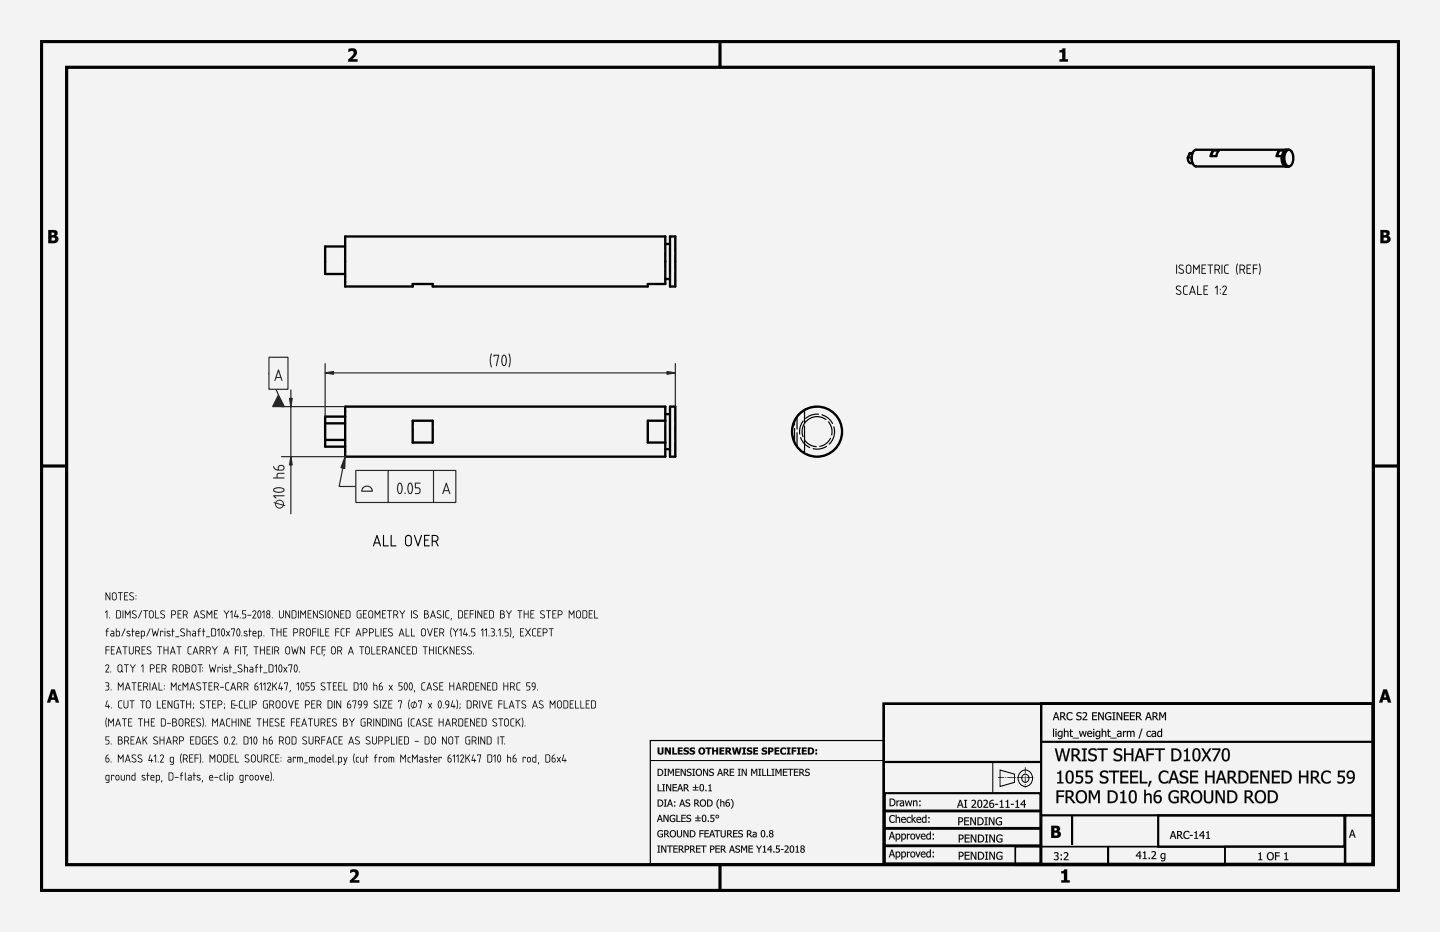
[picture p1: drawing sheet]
<svg xmlns="http://www.w3.org/2000/svg" width="432mm" height="279mm" viewBox="0 0 432 279" stroke-linecap="round" stroke-linejoin="round" font-family="sans-serif">
<path d="M0 0h431.8v279.4h-431.8z" fill-rule="evenodd" fill="#f1f3f5"/>
<g fill="#000">
<path d="M104.5 14.7a1.48 1.48 0 0 1 1.8-.1 1.48 1.48 0 0 1 .6 1.8l-1.3 1.4h1.6v.7h-2.8v-.6l1.1-1.1a.8 .8 0 0 0 .6-.9 .8 .8 0 0 0-.8-.6l-.8 .3zM317.7 15.1a.69 .69 0 0 0 .9-.6h.8v3.3h.8v.7h-2.5v-.7h.8v-2.1h-.8zM105 260.8a1.48 1.48 0 0 1 1.9-.1 1.48 1.48 0 0 1 .5 1.8l-1.3 1.4h1.6v.7h-2.8v-.6l1.2-1.1a.8 .8 0 0 0 .5-.8 .8 .8 0 0 0-.7-.7l-.9 .3zM318.2 261.2a.69 .69 0 0 0 .9-.6h.9v3.3h.8v.7h-2.6v-.7h.8v-2.1h-.8z"/>
<path d="M0 0h431.8v279.4h-431.8zM0 0v279.4h431.8v-279.4z"/>
<path d="M104.5 14.7l.5-.1a1.44 1.44 0 0 1 2 .5 1.44 1.44 0 0 1-.6 2l-.8 .7 1.6-.1v.8h-2.8v-.7l1.1-1 .6-1-.5-.5-1.1 .3zM104.5 14.7v.9l.7-.3a.74 .74 0 0 1 .9 .4 .74 .74 0 0 1-.4 .9l-1.3 1.3v.6h2.8v-.7h-1.7l1.4-1.4 .1-.7-.3-.9-1-.3z"/>
<path d="M317.7 15h.6l.3-.5h.9l-.1 3.3 .9-.1v.8h-2.6v-.8h.8v-2h-.8zM317.7 15.1v.6h.8v2.1h-.8v.7h2.5v-.7h-.8v-3.3h-.8l-.2 .5z"/>
<path d="M14.5 69h1.3a1 1 0 0 1 1.4 .4 1 1 0 0 1-.5 1.3 1.14 1.14 0 0 1 .7 1.5 1.14 1.14 0 0 1-1.4 .7h-1.5zM15.4 69.7l.1 .8a.51 .51 0 0 0 .8-.5 .51 .51 0 0 0-.9-.3zM15.4 71.2v1h.3a.58 .58 0 0 0 .8-.6 .58 .58 0 0 0-.9-.4z"/>
<path d="M14.5 68.9l2 .1 .7 .4a.97 .97 0 0 1-.4 1.3l.5 .3a1.16 1.16 0 0 1-.2 1.6l-.6 .3h-2zM14.5 69v3.9l2.1-.1a1.08 1.08 0 0 0 .9-1 1.08 1.08 0 0 0-.8-1.1l.5-.6-.2-.8-.5-.3zM15.4 69.7v.8l.9-.2-.2-.6zM15.4 69.7h.7l.2 .3a.61 .61 0 0 1-.9 .5zM15.4 71.2v1l1.1-.3v-.5zM15.4 71.2h.9a.48 .48 0 0 1 .3 .5 .48 .48 0 0 1-.3 .4l-.9 .1z"/>
<path d="M413.9 69h1.4a1 1 0 0 1 1.3 .4 1 1 0 0 1-.4 1.3 1.14 1.14 0 0 1 .7 1.5 1.14 1.14 0 0 1-1.4 .7h-1.6zM414.9 69.7l.1 .8a.51 .51 0 0 0 .7-.5 .51 .51 0 0 0-.8-.3zM414.9 71.2v1h.3a.58 .58 0 0 0 .8-.6 .58 .58 0 0 0-.9-.4z"/>
<path d="M413.9 68.9l2 .1 .7 .4a.97 .97 0 0 1-.4 1.3 1.03 1.03 0 0 1 .8 .8 1.03 1.03 0 0 1-.4 1.1l-.7 .3h-2zM413.9 69v3.9l2.2-.1 .6-.4a1.17 1.17 0 0 0 .1-1.3l-.6-.3 .4-.4 .1-.5-.4-.7zM414.9 69.7v.8l.8-.2-.1-.6zM414.9 69.7a.56 .56 0 0 1 .7 0 .56 .56 0 0 1 0 .8 .56 .56 0 0 1-.7 0zM414.9 71.2v1l1-.3v-.5zM414.9 71.2h.8a.48 .48 0 0 1 .3 .5 .48 .48 0 0 1-.3 .4l-.8 .1z"/>
<path d="M15.4 206.6h1l1.3 4h-1l-.2-.8h-1.2l-.2 .8h-1zM15.4 206.7l-1.3 3.9h1l.2-.8h1.2l.2 .8h1l-1.3-3.9zM15.9 207.8l-.4 1.3h.8zM15.9 207.7l.4 1.4h-.8z"/>
<path d="M15.4 206.7h1l1.3 3.9h-1l-.2-.8h-1.2l-.2 .8h-1zM15.9 207.8l-.4 1.3h.8z"/>
<path d="M316.5 213.5h.4l.8 2.4h-.4l-.2-.7h-.9l-.2 .7h-.3zM316.5 213.5l-.8 2.4h.3l.2-.7h.9l.2 .7h.4l-.8-2.4zM316.7 213.9l-.4 1.1h.7zM316.7 213.8l.4 1.2h-.8zM317.9 213.5l1.2 .1a.69 .69 0 0 1 .3 .7 .69 .69 0 0 1-.5 .6l.9 1h-.5l-.7-1h-.4v1h-.3zM317.9 213.5v2.4h.3v-1h.4l.7 1h.4l-.8-1 .3-.3 .1-.7-.5-.3zM318.2 213.8v.9l.7-.1 .1-.6zM318.2 213.8l.8 .1-.1 .7-.7 .1zM320.1 213.8l.6-.3 .9 .2v.4l-.9-.3-.5 .5a.88 .88 0 0 0 0 1 .88 .88 0 0 0 .9 .3l.5-.3v.4l-.8 .2-.6-.1-.3-.4-.1-.9zM320.1 213.8l-.3 .7a1.26 1.26 0 0 0 .6 1.4l1.2-.2v-.3l-.6 .3-.6-.2-.3-.6 .1-.8 .6-.4 .8 .4v-.4l-.8-.2zM323 213.7l1.1-.1 .1 .4a.52 .52 0 0 0-.7-.3 .52 .52 0 0 0-.2 .7l.3 .2a.76 .76 0 0 1 .7 1 .76 .76 0 0 1-1.2 .3l-.4-.1v-.5l.8 .3h.4l.1-.3-.1-.3-.9-.3a.65 .65 0 0 1 0-1zM323 213.7l-.2 .7 .9 .5a.38 .38 0 0 1 .4 .4 .38 .38 0 0 1-.4 .3l-1-.2v.3l.4 .2 1-.2 .1-.9-.9-.3-.2-.4 .5-.4 .7 .3v-.4l-.7-.1zM324.6 213.6l.3-.1a.72 .72 0 0 1 .9 .2 .72 .72 0 0 1 0 .9l-.9 1h1.2v.3h-1.5v-.4l.9-1 .1-.4-.2-.3-.8 .2zM324.7 213.6v.3a.62 .62 0 0 1 .9 .1v.5l-1 1.1v.3h1.5v-.3h-1.2l.9-1 .1-.8-.4-.3zM327.5 213.5h1.5v.3h-1.2v.7l1.1-.1v.3h-1.1v.9h1.2v.3h-1.5zM327.5 213.5v2.4h1.4v-.3h-1.1v-.9h1.1v-.2h-1.1v-.7h1.1v-.3zM329.3 213.5h.4l1 1.9v-1.9h.3v2.4h-.4l-1-2v2h-.3zM329.3 213.5v2.4h.3v-2.1l1 2.1h.4v-2.4h-.3v1.9l-1-1.9zM331.6 213.8l1.1-.3 .5 .2v.4l-.1-.1a.94 .94 0 0 0-1.4 .2 .94 .94 0 0 0 .4 1.4h.8v-.6h-.5v-.3h.8v1l-.8 .2-.6-.1-.5-.9zM331.6 213.8l-.3 .9 .3 .9 .8 .3 .8-.2v-1h-.8v.3h.5v.6l-.5 .1-.5-.3-.3-.7 .4-.8 .6-.2 .6 .4v-.4l-.9-.2zM333.5 213.5h1v.3h-.3v1.8h.3v.3h-1v-.3h.3v-1.8h-.3zM333.5 213.5v.3h.4v1.9l-.4-.1v.3h1v-.3l-.4 .1v-1.9h.4v-.3zM334.8 213.5h.5l.9 1.9v-1.9h.3v2.4h-.3l-1.1-2v2h-.3zM334.8 213.5v2.4h.3v-2.1l1.1 2.1h.3v-2.4h-.3v1.9l-.9-1.9zM337 213.5h1.5v.3h-1.2v.7l1.1-.1v.3h-1.1v.9h1.2v.3h-1.5zM337 213.5v2.4h1.5v-.3h-1.2v-.9h1.1v-.2h-1.1v-.7h1.2v-.3zM338.8 213.5h1.5v.3h-1.2v.7l1.1-.1v.3h-1.1v.9h1.2v.3h-1.5zM338.8 213.5v2.4h1.5v-.3h-1.2v-.9h1.1v-.2h-1.1v-.7h1.2v-.3zM340.6 213.5h1l.5 .3a.71 .71 0 0 1-.5 1.1l.9 1h-.4l-.8-1h-.3v1h-.4zM340.6 213.5v2.4h.4l-.1-1h.4l.8 1h.4l-.9-1 .4-.3a.67 .67 0 0 0 0-.8 .67 .67 0 0 0-.8-.3zM341 213.8v.9l.6-.1 .2-.6zM340.9 213.8l.8 .1v.7l-.8 .1zM344.2 213.5h.4l.8 2.4h-.4l-.2-.7h-.9l-.2 .7h-.3zM344.2 213.5l-.8 2.4h.3l.2-.7h.9l.2 .7h.4l-.8-2.4zM344.4 213.9l-.4 1.1h.7zM344.4 213.8l.4 1.2h-.8zM345.6 213.5h1l.4 .3a.71 .71 0 0 1-.4 1.1l.9 1h-.5l-.7-1h-.4v1h-.3zM345.6 213.5v2.4h.3v-1h.4l.7 1h.4l-.8-1 .3-.3a.67 .67 0 0 0 .1-.8 .67 .67 0 0 0-.8-.3zM345.9 213.8v.9l.7-.1 .1-.6zM345.9 213.8l.8 .1-.1 .7-.7 .1zM347.6 213.5h.5l.5 1.3 .6-1.3h.5v2.4h-.4v-2l-.6 1.4h-.2l-.6-1.4v2h-.3zM347.6 213.5v2.4h.3v-2l.6 1.3h.2l.6-1.4v2.1h.3v-2.4h-.4l-.6 1.4-.6-1.4z"/>
<path d="M316.5 213.5h.4l.8 2.4h-.4l-.2-.7h-.9l-.2 .7h-.3zM316.7 213.8l-.4 1.2h.7zM317.9 213.5h.6a.69 .69 0 0 1 .9 .5 .69 .69 0 0 1-.5 .9l.8 1h-.4l-.7-1h-.4v1h-.3zM318.2 213.8v.9h.3a.45 .45 0 0 0 .6-.4 .45 .45 0 0 0-.6-.5zM320.1 213.8l1-.3 .5 .2v.4a.87 .87 0 0 0-1.3 0 .87 .87 0 0 0 0 1.2 .87 .87 0 0 0 1.3 .1v.3a1.22 1.22 0 0 1-1.7-.2 1.22 1.22 0 0 1 .2-1.7zM323 213.7l.9-.2 .4 .1-.1 .4a.53 .53 0 0 0-.7-.3 .53 .53 0 0 0-.2 .7l.1 .1a.78 .78 0 0 1 .9 .9 .78 .78 0 0 1-1.2 .5l-.4-.2v-.3a.64 .64 0 0 0 .8 .3 .64 .64 0 0 0 .5-.7 .99 .99 0 0 1-1.1-1.2zM324.7 213.6a.85 .85 0 0 1 1.2 .3 .85 .85 0 0 1-.5 1.2l-.5 .5h1.2v.3h-1.5v-.3l.7-.8a.57 .57 0 0 0 .3-.9 .57 .57 0 0 0-.9 .1zM327.5 213.5h1.4v.3h-1.1v.7h1.1v.2h-1.1v.9h1.1v.3h-1.4zM329.3 213.5h.4l1 1.9v-1.9h.3v2.4h-.4l-1-2v2h-.3zM331.6 213.8l1.1-.3 .5 .2v.4a.95 .95 0 0 0-1.6 .4 .95 .95 0 0 0 1.3 1.1v-.6h-.5v-.3h.8v1a1.25 1.25 0 0 1-1.7-.2 1.25 1.25 0 0 1 .1-1.7zM333.5 213.5h1v.3h-.3v1.8h.3v.3h-1v-.3h.3v-1.8h-.3zM334.8 213.5h.5l.9 1.9v-1.9h.3v2.4h-.3l-1.1-2v2h-.3zM337 213.5h1.5v.3h-1.2v.7h1.1v.2h-1.1v.9h1.2v.3h-1.5zM338.8 213.5h1.5v.3h-1.2v.7h1.1v.2h-1.1v.9h1.2v.3h-1.5zM340.6 213.5h.6a.69 .69 0 0 1 .9 .5 .69 .69 0 0 1-.5 .9l.9 1h-.4l-.8-1h-.3v1h-.4zM341 213.8v.9h.2a.45 .45 0 0 0 .6-.4 .45 .45 0 0 0-.5-.5zM344.2 213.5h.4l.8 2.4h-.4l-.2-.7h-.9l-.2 .7h-.3zM344.4 213.8l-.4 1.2h.7zM345.6 213.5h.6a.69 .69 0 0 1 .9 .5 .69 .69 0 0 1-.5 .9l.8 1h-.4l-.7-1h-.4v1h-.3zM345.9 213.8v.9h.3a.45 .45 0 0 0 .6-.4 .45 .45 0 0 0-.6-.5zM347.6 213.5h.4l.6 1.3 .6-1.3h.4v2.4h-.3v-2l-.6 1.3h-.2l-.6-1.3v2h-.3z"/>
<path d="M414.8 206.6h1.1l1.3 4h-1l-.3-.8h-1.2l-.2 .8h-1zM414.8 206.7l-1.3 3.9h1l.2-.8h1.3l.2 .8h1l-1.3-3.9zM415.3 207.8l-.3 1.3h.7zM415.3 207.7l.5 1.4h-.9z"/>
<path d="M414.8 206.7h1.1l1.3 3.9h-1l-.3-.8h-1.2l-.2 .8h-1zM415.3 207.8l-.3 1.3h.7z"/>
<path d="M197.2 224.1h.5v1.3a.36 .36 0 0 0 .4 .4 .36 .36 0 0 0 .3-.4v-1.3h.6v1.3a.89 .89 0 0 1-.9 .8 .89 .89 0 0 1-.9-.8zM199.4 224.1h.6l.7 1.2v-1.2h.5v2.1h-.5l-.9-1.5v1.5h-.4zM201.6 224.1h.5v1.7h.9v.4h-1.4zM203.2 224.1h1.5v.4h-.9v.4h.8v.4h-.8v.5h.9v.4h-1.5zM205.1 224.4a1.33 1.33 0 0 1 1.4-.2v.5l-.8-.3-.2 .2 .1 .2a.77 .77 0 0 1 1 .8 .77 .77 0 0 1-1.1 .6l-.6-.1v-.5l1 .2 .2-.2-.3-.2a.7 .7 0 0 1-.7-1zM206.9 224.4a1.33 1.33 0 0 1 1.5-.2v.5l-.8-.3-.3 .2 .2 .2a.77 .77 0 0 1 .9 .8 .77 .77 0 0 1-1.1 .6l-.5-.1v-.5l1 .2 .1-.2-.3-.2a.7 .7 0 0 1-.7-1zM209.3 225.1a1.1 1.1 0 0 1 2.2 0 1.1 1.1 0 0 1-2.2 0zM210.2 224.5a.65 .65 0 0 0-.3 .9 .65 .65 0 0 0 .9 .3v-1l-.3-.2zM211.6 224.1h1.7v.4h-.6v1.7h-.5v-1.7h-.6zM213.5 224.1h.6v.8h.7v-.8h.5v2.1h-.5v-.9h-.7v.9h-.6zM215.7 224.1h1.5v.4h-.9v.4h.8v.4h-.8v.5h.9v.4h-1.5zM217.5 224.1h.9a.64 .64 0 0 1 .8 .4 .64 .64 0 0 1-.4 .8l.7 .9h-.6l-.6-.8h-.2v.8h-.6zM218.1 224.5v.5a.36 .36 0 0 0 .5 0 .36 .36 0 0 0 0-.5 .36 .36 0 0 0-.5 0zM219.5 224.1h.5l.3 1.4 .4-1.4h.5l.3 1.4 .3-1.4h.6l-.5 2.1h-.6l-.4-1.3-.3 1.3h-.6zM222.6 224.1h1.1v.4h-.3v1.3h.3v.4h-1.1v-.4h.3v-1.3h-.3zM224.1 224.4a1.33 1.33 0 0 1 1.4-.2v.5l-.8-.3-.2 .2 .1 .2a.77 .77 0 0 1 1 .8 .77 .77 0 0 1-1.1 .6l-.6-.1v-.5l1 .2 .2-.2-.4-.2a.7 .7 0 0 1-.6-1zM225.9 224.1h1.4v.4h-.9v.4h.8v.4h-.8v.5h.9v.4h-1.4zM228.5 224.4a1.33 1.33 0 0 1 1.5-.2v.5l-.8-.3-.2 .2 .1 .2a.77 .77 0 0 1 1 .8 .77 .77 0 0 1-1.2 .6l-.5-.1v-.5l1 .2 .1-.2-.3-.2a.7 .7 0 0 1-.7-1zM230.3 224.1h.9a.75 .75 0 0 1 .7 .9 .75 .75 0 0 1-1 .5v.7h-.6zM230.9 224.5v.6a.37 .37 0 0 0 .5-.3 .37 .37 0 0 0-.5-.3zM232.2 224.1h1.5v.4h-.9v.4h.8v.4h-.8v.5h.9v.4h-1.5zM234.2 224.3l.5-.2h.7l.3 .1v.5a.67 .67 0 0 0-1 0 .67 .67 0 0 0 0 .9 .67 .67 0 0 0 1 0v.5a1.14 1.14 0 0 1-1.5-.3 1.14 1.14 0 0 1 0-1.5zM235.9 224.1h1.1v.4h-.3v1.3h.3v.4h-1.1v-.4h.3v-1.3h-.3zM237.4 224.1h1.4v.4h-.9v.4h.8v.4h-.8v.9h-.5zM239 224.1h1.1v.4h-.3v1.3h.3v.4h-1.1v-.4h.3v-1.3h-.3zM240.5 224.1h1.4v.4h-.9v.4h.8v.4h-.8v.5h.9v.4h-1.4zM242.3 224.1h.6a1.07 1.07 0 0 1 1.2 1 1.07 1.07 0 0 1-1.2 1.1h-.6zM242.8 224.5v1.3a.67 .67 0 0 0 .8-.7 .67 .67 0 0 0-.8-.6zM244.5 224.6h.5v.6h-.5zM244.5 225.6h.5v.6h-.5z"/>
<path d="M197.2 224.1h.5l.1 1.5 .3 .2 .3-.2v-1.5h.6v1.3a.93 .93 0 0 1-.6 .8 .93 .93 0 0 1-1-.2l-.2-.3zM197.2 224.1v1.3a.93 .93 0 0 0 1.5 .6l.3-1.9h-.6v1.3a.38 .38 0 0 1-.3 .5 .38 .38 0 0 1-.4-.5v-1.3zM199.3 224.1h.7l.7 1.2v-1.2h.5v2.1h-.5l-.9-1.5 .1 1.5h-.6zM199.4 224.1v2.1h.4l.1-1.5 .8 1.5h.5v-2.1h-.5v1.3l-.7-1.3zM201.6 224.1h.5v1.7h.9v.4h-1.4zM201.6 224.1v2.1h1.4v-.4h-.9v-1.7zM203.2 224.1h1.5v.4h-.9v.4l.8-.1v.5h-.8v.5h.9v.4h-1.5zM203.2 224.1v2.1h1.5v-.4h-.9v-.5h.8v-.4h-.8v-.4h.9v-.4zM205 224.4l.6-.3 .9 .1v.5l-.5-.2-.5 .1v.2l.5 .1a.74 .74 0 0 1 .6 1 .74 .74 0 0 1-1.1 .3l-.6-.1v-.5l.9 .2 .2-.2-1-.5zM205.1 224.4v.7l1 .5-.4 .3-.8-.3v.5l.8 .1 .7-.2 .2-.3-.1-.5-1-.5 .3-.3 .7 .3v-.5l-.9-.1zM206.9 224.4l.5-.3 1 .1v.5l-.6-.2-.4 .1v.2l.4 .1a.74 .74 0 0 1 .6 1 .74 .74 0 0 1-1.1 .3l-.6-.1v-.5l.9 .2 .3-.2-1-.5zM206.9 224.4v.7l1 .5-.4 .3-.7-.3v.5l.7 .1 .7-.2 .2-.3-.1-.5-1-.5 .4-.3 .7 .3v-.5l-1-.1zM209.3 225.1a1.1 1.1 0 0 1 2.2 0 1.1 1.1 0 0 1-2.2 0zM209.3 225.1a1.07 1.07 0 0 0 2.1 0 1.07 1.07 0 0 0-2.1 0zM210.1 224.6v1l.5 .2 .3-.3v-.7l-.4-.3zM210.2 224.5h.4a.67 .67 0 0 1 .4 .8 .67 .67 0 0 1-.9 .4l-.1-.7zM211.5 224.1h1.8v.4h-.6v1.7h-.5v-1.7h-.7zM211.6 224.1v.4h.6v1.7h.5v-1.7h.6v-.4zM213.5 224.1h.6v.8h.7v-.8h.5v2.1h-.5v-.9h-.7v.9h-.6zM213.5 224.1v2.1h.6v-.9h.7v.9h.5v-2.1h-.5v.8h-.7v-.8zM215.7 224.1h1.5v.4h-.9v.4l.8-.1v.5h-.8v.5h.9v.4h-1.5zM215.7 224.1v2.1h1.5v-.4h-.9v-.5h.8v-.4h-.8v-.4h.9v-.4zM217.5 224.1h1.2a.61 .61 0 0 1 .5 .6 .61 .61 0 0 1-.4 .6l.7 .9h-.7l-.5-.8h-.2v.8h-.6zM217.5 224.1v2.1h.6v-.8l.8 .8h.6l-.7-.9 .3-.2v-.7l-.4-.3zM218.1 224.5v.5l.5-.1-.1-.4zM218.1 224.5h.5v.4l-.5 .2zM219.5 224.1h.5l.3 1.4 .4-1.4h.5l.3 1.4 .3-1.4h.6l-.5 2.1h-.6l-.4-1.3-.3 1.3h-.6zM219.5 224.1l.5 2.1h.6l.3-1.3 .4 1.3h.6l.5-2.1h-.6l-.3 1.4-.3-1.4h-.5l-.4 1.4-.3-1.4zM222.6 224.1h1.1v.4h-.3v1.3h.3v.4h-1.1v-.4h.3v-1.3h-.3zM222.6 224.1v.4l.3-.1v1.4h-.3v.4h1.1v-.4h-.3v-1.4l.3 .1v-.4zM224 224.4l.6-.3 .9 .1v.5l-.5-.2-.5 .1v.2l.5 .1a.74 .74 0 0 1 .6 1 .74 .74 0 0 1-1.1 .3l-.6-.1v-.5l.6 .2 .5-.1-.3-.3a.72 .72 0 0 1-.7-1zM224.1 224.4l-.1 .7 1.1 .5-.4 .3-.8-.3v.5l.8 .1 .7-.2 .2-.3-.1-.5-1-.5 .3-.3 .7 .3v-.5l-.9-.1zM225.9 224.1h1.4v.4h-.9v.4l.8-.1v.5h-.8v.5h.9v.4h-1.4zM225.9 224.1v2.1h1.4v-.4h-.9v-.5h.8v-.4h-.8v-.4h.9v-.4zM228.5 224.4l.5-.3 1 .1v.5l-.5-.2-.5 .1v.2l.4 .1a.74 .74 0 0 1 .6 1 .74 .74 0 0 1-1.1 .3l-.5-.1v-.5l.6 .2 .5-.1-.3-.3a.72 .72 0 0 1-.7-1zM228.5 224.4v.7l1 .5-.3 .3-.8-.3v.5l.8 .1 .6-.2 .3-.5-.1-.3-1.1-.5 .4-.3 .7 .3v-.5l-1-.1zM230.3 224.1h1.2l.5 .5-.3 .7-.8 .2v.7h-.6zM230.3 224.1v2.1h.6v-.7l.8-.1 .2-.4v-.6l-.4-.3zM230.9 224.5v.6h.3l.2-.5zM230.9 224.5l.5 .1-.1 .4-.4 .1zM232.2 224.1h1.5v.4h-.9v.4l.8-.1v.5h-.8v.5h.9v.4h-1.5zM232.2 224.1v2.1h1.5v-.4h-.9v-.5h.8v-.4h-.8v-.4h.9v-.4zM234.2 224.3l.5-.2h.7l.3 .1v.5a.69 .69 0 0 0-1.1-.1 .69 .69 0 0 0 .1 1.1l.5 .1 .5-.3v.6l-.7 .2-.8-.3-.3-.9zM234.2 224.4a1.09 1.09 0 0 0-.2 1.2 1.09 1.09 0 0 0 1.2 .6l.5-.1v-.5l-.5 .3-.5-.1-.2-.8 .4-.6 .8 .3v-.5l-.7-.1zM235.9 224.1h1.2v.4h-.4v1.3h.4v.4h-1.2v-.4h.3v-1.3h-.3zM235.9 224.1v.4l.3-.1v1.4h-.3v.4h1.1v-.4h-.3v-1.4l.3 .1v-.4zM237.4 224.1h1.4v.4h-.9v.4h.8v.4h-.8v.9h-.5zM237.4 224.1v2.1h.5v-.9h.8v-.4h-.8v-.4h.9v-.4zM239 224.1h1.1v.4h-.3v1.3h.3v.4h-1.1v-.4h.3v-1.3h-.3zM239 224.1v.4l.3-.1v1.4h-.3v.4h1.1v-.4h-.3v-1.4l.3 .1v-.4zM240.4 224.1h1.5v.4h-.9v.4l.8-.1v.5h-.8v.5h.9v.4h-1.5zM240.5 224.1v2.1h1.4v-.4h-.9v-.5h.8v-.4h-.8v-.4h.9v-.4zM242.2 224.1l1.5 .1a1.11 1.11 0 0 1 0 1.8l-1.5 .2zM242.3 224.1v2.1h1l.5-.3 .3-.6-.2-.8-.6-.4zM242.8 224.5v1.3l.5-.1 .3-.4-.1-.5zM242.8 224.5h.3a.68 .68 0 0 1 .5 .8 .68 .68 0 0 1-.8 .5zM244.5 224.6h.5v.6h-.5zM244.5 224.6v.6h.5v-.6zM244.5 225.6h.5v.6h-.5zM244.5 225.6v.6h.5v-.6z"/>
<path d="M197.2 235.1h.3v1.9h.9v.2h-1.2zM198.6 235.1h.8v.2h-.3v1.7h.3v.2h-.8v-.2h.3v-1.7h-.3zM199.7 235.1h.4l.9 1.7v-1.7h.2v2.1h-.3l-.9-1.8v1.8h-.3zM201.7 235.1h1.3v.2h-1v.6h.9v.3h-.9v.8h1v.2h-1.3zM203.8 235.1h.3l.7 2.1h-.3l-.1-.6h-.9l-.1 .6h-.3zM204 235.4l-.4 1h.7zM205 235.1h.6a.62 .62 0 0 1 .8 .4 .62 .62 0 0 1-.5 .8l.8 .9h-.4l-.7-.8h-.3v.8h-.3zM205.3 235.3v.8h.3a.41 .41 0 0 0 .5-.4 .41 .41 0 0 0-.5-.4zM208.5 235.2h.2v.7h.7v.3h-.7v.6h.7v.2h-1.6v-.2h.7v-.6h-.7v-.3h.7zM210.1 235.2a.75 .75 0 0 1 .8 .1 .75 .75 0 0 1 .2 .8 .76 .76 0 0 1-.7 1.1 .76 .76 0 0 1-.6-1.1zM210.2 235.3l-.2 .8a.52 .52 0 0 0 .1 .8 .52 .52 0 0 0 .7 0 .52 .52 0 0 0 0-.8v-.2a.45 .45 0 0 0-.1-.5 .45 .45 0 0 0-.5-.1zM211.5 236.8h.3v.4h-.3zM212.4 235.4l.7-.3v1.9h.4v.2h-1.1v-.2h.4v-1.4h-.4z"/>
<path d="M197.2 235.1h.3v1.9l1-.1v.3h-1.3zM197.2 235.1v2.1h1.2v-.2h-.9v-1.9zM198.6 235.1h.8v.2h-.3v1.7h.3v.2h-.8v-.2h.3v-1.7h-.3zM198.6 235.1v.2h.3v1.7h-.3v.2h.8v-.2h-.3v-1.7h.3v-.2zM199.7 235.1h.4l.9 1.7v-1.7h.3v2.1h-.4l-.9-1.8v1.8h-.3zM199.7 235.1v2.1h.3v-1.8l.9 1.8h.3v-2.1h-.2v1.7l-.9-1.7zM201.7 235.1h1.3v.3h-1v.5h.9v.3h-.9v.8l1-.1v.3h-1.3zM201.7 235.1v2.1h1.3v-.2h-1.1v-.8h1v-.3h-1v-.6h1.1v-.2zM203.8 235.1h.3l.8 2.1h-.4l-.1-.6h-.9l-.1 .6h-.3zM203.8 235.1l-.7 2.1h.3l.1-.6h.9l.1 .6h.3l-.7-2.1zM203.9 235.4l-.3 1h.7zM204 235.3l.3 1.1h-.7zM205 235.1l1.2 .2 .1 .6-.4 .4 .8 .9h-.4l-.7-.8h-.3v.8h-.3zM205 235.1v2.1h.3v-.9h.4l.6 .9h.4l-.8-.9 .3-.3a.6 .6 0 0 0 0-.7 .6 .6 0 0 0-.6-.2zM205.3 235.3v.8l.6-.1 .1-.5zM205.3 235.3l.7 .1v.6l-.7 .1zM208.4 235.2h.3v.7h.7v.3h-.7v.6l.7-.1v.3h-1.7v-.3l.8 .1v-.6h-.8v-.3h.8zM208.5 235.2v.7h-.7v.3l.7-.1v.7h-.7v.2h1.6v-.2h-.7v-.7l.7 .1v-.3h-.7v-.7zM210 235.2l.7-.1 .3 .2a1.13 1.13 0 0 1 .2 1.2 1.13 1.13 0 0 1-1 .7l-.4-.7zM210.1 235.2a1.31 1.31 0 0 0 .3 2l.5-.2a1.11 1.11 0 0 0 .3-1.2 1.11 1.11 0 0 0-1-.7zM210.3 235.3l-.2 .8 .1 .9 .5-.1 .1-1a.44 .44 0 0 0-.1-.4 .44 .44 0 0 0-.4-.2zM210.2 235.3l.6 .2v1.3a.33 .33 0 0 1-.4 .2 .33 .33 0 0 1-.3-.2zM211.5 236.8h.4v.4h-.4zM211.5 236.8v.4h.3v-.4zM212.4 235.4l.7-.3v1.9h.4v.2h-1.1v-.2h.4v-1.4h-.4zM212.4 235.4v.2h.4v1.4h-.4v.2h1.1v-.2h-.4v-1.9z"/>
<path d="M197.2 230.5h.5a1.06 1.06 0 0 1 1.2 1 1.06 1.06 0 0 1-1.2 1.1h-.5zM197.5 230.7v1.7a.85 .85 0 0 0 1.1-.9 .85 .85 0 0 0-1.1-.8zM199.1 230.5h.8v.2h-.2v1.7h.2v.2h-.8v-.2h.3v-1.7h-.3zM200.3 230.5h.3l.6 1.2 .5-1.2h.4v2.1h-.3v-1.8l-.6 1.2-.7-1.2v1.8h-.2zM202.5 230.5h1.3v.2h-1v.6h.9v.3h-.9v.8h1v.2h-1.3zM204.1 230.5h.4l.9 1.7v-1.7h.2v2.1h-.3l-.9-1.8v1.8h-.3zM206.2 230.6l.8-.1 .3 .1v.3a.48 .48 0 0 0-.7-.3 .48 .48 0 0 0-.2 .7l.1 .1a.7 .7 0 0 1 .9 .8 .7 .7 0 0 1-1.1 .4l-.3-.1v-.4a.53 .53 0 0 0 .6 .4 .53 .53 0 0 0 .4-.7 .74 .74 0 0 1-.8-.3 .74 .74 0 0 1 0-.9zM207.6 230.5h.8v.2h-.3v1.7h.3v.2h-.8v-.2h.3v-1.7h-.3zM208.9 230.7a1 1 0 0 1 1.4 .2 1 1 0 0 1-.1 1.4 1 1 0 0 1-1.4-.1l-.2-.8zM209.2 230.8a.77 .77 0 0 0-.2 1.2 .77 .77 0 0 0 1.1 0 .78 .78 0 0 0 .1-1 .78 .78 0 0 0-1-.2zM210.8 230.5h.4l.9 1.7v-1.7h.2v2.1h-.3l-.9-1.8v1.8h-.3zM212.9 230.6l.8-.1 .3 .1v.3a.48 .48 0 0 0-.7-.3 .48 .48 0 0 0-.2 .7l.1 .1a.7 .7 0 0 1 .9 .8 .7 .7 0 0 1-1.1 .4l-.3-.1v-.4a.53 .53 0 0 0 .6 .4 .53 .53 0 0 0 .4-.7 .74 .74 0 0 1-.8-.3 .74 .74 0 0 1 0-.9zM215.8 230.5h.3l.7 2.1h-.3l-.2-.6h-.8l-.2 .6h-.2zM215.9 230.8l-.3 1h.7zM217 230.5h.6a.62 .62 0 0 1 .7 .4 .62 .62 0 0 1-.4 .8l.8 .9h-.4l-.7-.8h-.3v.8h-.3zM217.3 230.7v.8h.2a.41 .41 0 0 0 .5-.4 .41 .41 0 0 0-.4-.4zM218.8 230.5h1.3v.2h-1v.6h1v.3h-1v.8h1v.2h-1.3zM221.3 230.5h.8v.2h-.3v1.7h.3v.2h-.8v-.2h.2v-1.7h-.2zM222.4 230.5h.4l.9 1.7v-1.7h.2v2.1h-.3l-.9-1.8v1.8h-.3zM225.3 230.5h.3l.6 1.2 .5-1.2h.4v2.1h-.3v-1.8l-.6 1.2-.7-1.2v1.8h-.2zM227.4 230.5h.8v.2h-.2v1.7h.2v.2h-.8v-.2h.3v-1.7h-.3zM228.6 230.5h.2v1.9h1v.2h-1.2zM230 230.5h.3v1.9h.9v.2h-1.2zM231.4 230.5h.8v.2h-.3v1.7h.3v.2h-.8v-.2h.2v-1.7h-.2zM232.5 230.5h.4l.5 1.2 .6-1.2h.3v2.1h-.2v-1.8l-.6 1.2-.7-1.2v1.8h-.3zM234.8 230.5h1.3v.2h-1.1v.6h1v.3h-1v.8h1.1v.2h-1.3zM236.2 230.5h1.7v.2h-.7v1.9h-.3v-1.9h-.7zM238.1 230.5h1.3v.2h-1v.6h.9v.3h-.9v.8h1v.2h-1.3zM239.7 230.5h.5a.62 .62 0 0 1 .8 .4 .62 .62 0 0 1-.4 .8l.7 .9h-.3l-.7-.8h-.3v.8h-.3zM240 230.7v.8h.2a.41 .41 0 0 0 .5-.4 .41 .41 0 0 0-.4-.4zM241.6 230.6l.9-.1 .2 .1v.3a.48 .48 0 0 0-.6-.3 .48 .48 0 0 0-.2 .7l.1 .1a.7 .7 0 0 1 .8 .8 .7 .7 0 0 1-1.1 .4l-.3-.1v-.4a.53 .53 0 0 0 .7 .4 .53 .53 0 0 0 .3-.7 .74 .74 0 0 1-.8-.3 .74 .74 0 0 1 0-.9z"/>
<path d="M197.2 230.5h.5a1.08 1.08 0 0 1 1.2 1 1.08 1.08 0 0 1-1.2 1.1h-.5zM197.2 230.5v2.1l1.2-.2 .4-.5v-.9l-.6-.5zM197.5 230.7v1.7l.7-.1 .3-.4a.82 .82 0 0 0-.5-1.1zM197.5 230.7l.7 .1 .3 .3 .1 .7-.4 .5-.7 .1zM199.1 230.5h.8v.2h-.2v1.7h.2v.2h-.8v-.2h.3v-1.7h-.3zM199.1 230.5v.2h.3v1.7h-.3v.2h.8v-.2h-.3v-1.7h.3v-.2zM200.2 230.5h.5l.5 1.2 .5-1.2h.4v2.1h-.3v-1.8l-.6 1.2h-.1l-.6-1.2v1.8h-.3zM200.3 230.5v2.1h.2v-1.8l.7 1.2 .6-1.2v1.8h.3v-2.1h-.4l-.5 1.2-.6-1.2zM202.5 230.5h1.3v.3h-1v.5h1v.3h-1v.8l1-.1v.3h-1.3zM202.5 230.5v2.1h1.3v-.2h-1v-.8h.9v-.3h-.9v-.6h1v-.2zM204.1 230.5h.4l.9 1.7-.1-1.7h.3v2.1h-.3l-.9-1.8v1.8h-.3zM204.1 230.5v2.1h.3v-1.8l.9 1.8h.3v-2.1h-.2l-.1 1.7-.8-1.7zM206.2 230.6l1-.1 .1 .4a.46 .46 0 0 0-.7-.3 .46 .46 0 0 0-.1 .8h.3a.68 .68 0 0 1 .5 1 .68 .68 0 0 1-1 .2l-.4-.1v-.4l.9 .3 .2-.6a.83 .83 0 0 1-.8-.3 .83 .83 0 0 1 0-.9zM206.2 230.6l-.2 .7 .8 .4a.34 .34 0 0 1 .3 .4 .34 .34 0 0 1-.3 .3l-.8-.3v.4l.3 .1 .9-.2 .1-.7-.9-.4-.2-.3 .5-.3 .6 .2v-.3zM207.6 230.5h.8v.2h-.3v1.7h.3v.2h-.8v-.2h.3v-1.7h-.3zM207.6 230.5v.2h.3v1.7h-.3v.2h.8v-.2h-.3v-1.7h.3v-.2zM208.9 230.7l.7-.3 .7 .3 .2 1-.4 .8-.7 .1-.5-.2-.3-.9zM208.9 230.7a1.1 1.1 0 0 0-.2 1.3 1.1 1.1 0 0 0 1.2 .6l.5-.6-.2-1.3a.96 .96 0 0 0-1.3 0zM209.1 230.9l-.1 .9 .4 .6 .6-.2 .1-1a.61 .61 0 0 0-.4-.5 .61 .61 0 0 0-.6 .2zM209.2 230.8l.5-.1 .3 .2a.81 .81 0 0 1 .2 1.1 .81 .81 0 0 1-1.1 .2l-.2-.9zM210.8 230.5h.4l.9 1.7-.1-1.7h.3v2.1h-.3l-.9-1.8v1.8h-.3zM210.8 230.5v2.1h.3v-1.8l.9 1.8h.3v-2.1h-.2l-.1 1.7-.8-1.7zM212.9 230.6l1-.1 .1 .4a.46 .46 0 0 0-.7-.3 .46 .46 0 0 0-.1 .8h.3a.68 .68 0 0 1 .5 1 .68 .68 0 0 1-1 .2l-.4-.1v-.4l.9 .3 .2-.6a.83 .83 0 0 1-.8-.3 .83 .83 0 0 1 0-.9zM212.9 230.6l-.2 .7 .8 .4a.34 .34 0 0 1 .3 .4 .34 .34 0 0 1-.3 .3l-.8-.3v.4l.3 .1 .9-.2 .1-.7-.9-.4-.2-.3 .5-.3 .6 .2v-.3zM215.8 230.5h.3l.7 2.1h-.3l-.2-.6h-.8l-.2 .6h-.3zM215.8 230.5l-.7 2.1h.2l.2-.6h.8l.2 .6h.3l-.7-2.1zM215.9 230.8l-.3 1h.7zM215.9 230.7l.4 1.1h-.7zM217 230.5l1.1 .1a.62 .62 0 0 1 .2 .6 .62 .62 0 0 1-.4 .5l.8 .9h-.4l-.7-.8h-.3v.8h-.3zM217 230.5v2.1h.3v-.9h.3l.7 .9h.3l-.7-.9 .3-.2 .1-.7-.4-.3zM217.3 230.7v.8l.6-.1 .1-.5zM217.3 230.7l.7 .1-.1 .6-.6 .1zM218.8 230.5h1.4v.3h-1.1v.5h1v.3h-1v.8l1.1-.1v.3h-1.4zM218.8 230.5v2.1h1.3v-.2h-1v-.8h1v-.3h-1v-.6h1v-.2zM221.2 230.5h.9v.2h-.3v1.7h.3v.2h-.9v-.2h.3v-1.7h-.3zM221.3 230.5v.2h.2v1.7h-.2v.2h.8v-.2h-.3v-1.7h.3v-.2zM222.4 230.5h.4l.9 1.7-.1-1.7h.3v2.1h-.3l-.9-1.8v1.8h-.3zM222.4 230.5v2.1h.3v-1.8l.9 1.8h.3v-2.1h-.2l-.1 1.7-.8-1.7zM225.2 230.5h.4l.6 1.2 .5-1.2h.4v2.1h-.3v-1.8l-.6 1.2h-.1l-.6-1.2v1.8h-.3zM225.3 230.5v2.1h.2v-1.8l.7 1.2 .6-1.2v1.8h.3v-2.1h-.4l-.5 1.2-.6-1.2zM227.4 230.5h.8v.2h-.2v1.7h.2v.2h-.8v-.2h.3v-1.7h-.3zM227.4 230.5v.2h.3v1.7h-.3v.2h.8v-.2h-.3v-1.7h.3v-.2zM228.5 230.5h.4l-.1 1.9 1-.1v.3h-1.3zM228.6 230.5v2.1h1.2v-.2h-1v-1.9zM230 230.5h.3v1.9l.9-.1v.3h-1.2zM230 230.5v2.1h1.2v-.2h-.9v-1.9zM231.4 230.5h.8v.2h-.3v1.7h.3v.2h-.8v-.2h.2v-1.7h-.2zM231.4 230.5v.2h.3v1.7h-.3v.2h.8v-.2h-.3v-1.7h.3v-.2zM232.5 230.5h.4l.5 1.2 .5-1.2h.5v2.1h-.4v-1.8l-.5 1.2h-.2l-.5-1.2v1.8h-.3zM232.5 230.5v2.1h.3v-1.8l.7 1.2 .5-1.2 .1 1.8h.2v-2.1h-.3l-.6 1.2-.5-1.2zM234.8 230.5h1.3v.3h-1.1v.5h1v.3h-1v.8l1.1-.1v.3h-1.3zM234.8 230.5v2.1h1.3v-.2h-1.1v-.8h1v-.3h-1v-.6h1.1v-.2zM236.2 230.5h1.7v.3l-.7-.1v1.9h-.3v-1.9l-.7 .1zM236.2 230.5v.2h.7v1.9h.3v-1.9h.7v-.2zM238.1 230.5h1.3v.3h-1v.5h.9v.3h-.9v.8l1-.1v.3h-1.3zM238.1 230.5v2.1h1.3v-.2h-1.1v-.8h1v-.3h-1v-.6h1.1v-.2zM239.7 230.5l1.2 .2 .1 .6-.4 .4 .8 .9h-.4l-.7-.8h-.3v.8h-.3zM239.7 230.5v2.1h.3v-.9h.3l.7 .9h.3l-.7-.9 .3-.3a.6 .6 0 0 0 0-.7 .6 .6 0 0 0-.7-.2zM240 230.7v.8l.6-.1 .1-.5zM240 230.7l.7 .1-.1 .6-.6 .1zM241.6 230.6l1-.1 .1 .4a.46 .46 0 0 0-.6-.3 .46 .46 0 0 0-.1 .8h.2a.68 .68 0 0 1 .6 1 .68 .68 0 0 1-1.1 .2l-.3-.1v-.4l.7 .3 .4-.4-1-.6zM241.6 230.6l-.2 .5 .1 .3 .8 .3a.34 .34 0 0 1 .3 .4 .34 .34 0 0 1-.3 .3l-.9-.3v.4l.3 .1 .9-.2 .1-.7-.9-.4-.1-.3 .4-.3 .6 .2v-.3z"/>
<path d="M315.8 218.4h.3v2.5h-.3zM316.5 219.1h.3v1.8h-.3zM316.5 218.5h.3v.3h-.3zM317.6 219.5a.59 .59 0 0 0-.1 .9 .59 .59 0 0 0 .8 0v-.9zM317.4 219.3l.3-.2h.9v1.6a.88 .88 0 0 1-1.3 .8v-.3a.63 .63 0 0 0 .7 .1 .63 .63 0 0 0 .3-.6 .83 .83 0 0 1-1.2-.2 .83 .83 0 0 1 .3-1.2zM319 218.4h.3v.9a.6 .6 0 0 1 .7-.2 .6 .6 0 0 1 .4 .7v1.1h-.3v-1.3l-.3-.2-.5 .2v1.3h-.3zM320.9 218.6h.3v.5h.5v.3h-.5v1.2h.5a.44 .44 0 0 1-.5 .3 .44 .44 0 0 1-.3-.5v-1h-.2zM321.7 221.2h1.8v.2h-1.8zM323.5 219.1h.3l.4 1.4 .4-1.4h.2l.5 1.4 .2-1.4h.3l-.4 1.8h-.3l-.4-1.4-.4 1.4h-.3zM326.2 219.3a.75 .75 0 0 1 1-.1 .75 .75 0 0 1 .3 .9h-1.2a.7 .7 0 0 0 .4 .5 .7 .7 0 0 0 .8-.1v.3a.98 .98 0 0 1-1.3-.2 .98 .98 0 0 1 0-1.3zM326.4 219.5l-.1 .3h.9l-.2-.4zM327.8 219.1h.3v1.8h-.3zM327.8 218.5h.3v.3h-.3zM328.9 219.5a.59 .59 0 0 0-.1 .9 .59 .59 0 0 0 .8 0v-.9zM328.7 219.3l.3-.2h.9v1.6a.88 .88 0 0 1-1.3 .8v-.3a.63 .63 0 0 0 .7 .1 .63 .63 0 0 0 .3-.6 .83 .83 0 0 1-1.1-.2 .83 .83 0 0 1 .2-1.2zM330.4 218.4h.3v.9a.6 .6 0 0 1 .7-.2 .6 .6 0 0 1 .3 .7v1.1h-.3v-1.3l-.3-.2-.4 .2v1.3h-.3zM332.2 218.6h.3v.5h.5v.3h-.5v1.2h.5a.44 .44 0 0 1-.5 .3 .44 .44 0 0 1-.3-.5v-1h-.2zM333 221.2h1.8v.2h-1.8zM335.3 220.2a.4 .4 0 0 0 .2 .5 .4 .4 0 0 0 .5-.2v-.5zM335 219.2l.6-.1a.58 .58 0 0 1 .7 .6v1.2h-.3v-.2a.64 .64 0 0 1-.9 .2 .64 .64 0 0 1-.2-.9 .64 .64 0 0 1 .9-.2l.2-.1-.1-.3-.9 .1zM336.7 219.1h.3v.3l.7-.3v.4l-.7 .2v1.2h-.3zM337.9 219.1h.3v.2a.55 .55 0 0 1 1 .1l.4-.3 .5 .1 .1 1.7h-.3v-1a.37 .37 0 0 0-.2-.5 .37 .37 0 0 0-.5 .3v1.2h-.3v-1.3l-.3-.2-.4 .2v1.3h-.3zM342.3 218.4h.3l-.9 3h-.3zM344 219.3l.1-.1a.6 .6 0 0 1 1 .4 .64 .64 0 0 0-.9 0 .64 .64 0 0 0 0 .9 .64 .64 0 0 0 .9 0v.3a.93 .93 0 0 1-1.2-.2 .93 .93 0 0 1 .1-1.3zM345.6 220.2a.4 .4 0 0 0 .2 .5 .4 .4 0 0 0 .6-.2v-.5zM345.4 219.2l.5-.1a.58 .58 0 0 1 .8 .6v1.2h-.3v-.2a.64 .64 0 0 1-.9 .2 .64 .64 0 0 1-.2-.9 .64 .64 0 0 1 .8-.2l.3-.1-.2-.3-.8 .1zM347.2 219.3l.4-.2 .6 .1v-.8h.3v2.5h-.3v-.2a.75 .75 0 0 1-1 .1 .75 .75 0 0 1-.2-1zM347.4 219.5a.6 .6 0 0 0-.1 .9 .6 .6 0 0 0 .9 .1v-1z"/>
<path d="M315.7 218.4h.4v2.5h-.4zM315.8 218.4v2.5h.3v-2.5zM316.5 219.1h.3v1.8h-.3zM316.5 219.1v1.8h.3v-1.8zM316.5 218.5h.3v.4h-.3zM316.5 218.5v.3h.3v-.3zM317.6 219.5l-.1 .9h.8v-.9zM317.5 219.5l.8-.1v1a.6 .6 0 0 1-.9 0 .6 .6 0 0 1 .1-.9zM317.3 219.3l.4-.2h.9v1.6a.93 .93 0 0 1-1.3 .8v-.3h.9l.1-.5a.68 .68 0 0 1-1 0l-.2-.7zM317.4 219.3a.85 .85 0 0 0-.3 1.1 .85 .85 0 0 0 1 .4l.2-.2a.6 .6 0 0 1-.3 .7 .6 .6 0 0 1-.7-.1v.3h1l.3-.8v-1.6h-.9zM319 218.4h.3v.9l.6-.2 .5 .3v1.5h-.3v-1.4l-.3-.1-.5 .2v1.3h-.3zM319 218.4v2.5h.3v-1.3l.5-.2 .3 .2v1.3h.3v-1.1a.59 .59 0 0 0-.4-.7 .59 .59 0 0 0-.7 .3v-1zM320.9 218.6h.3v.5h.5v.3h-.5v1l.1 .3 .4-.1v.3h-.5l-.3-.2v-1.3h-.3zM320.9 218.6v.6l-.2-.1v.3h.2v1.3l.8 .2v-.3h-.5l-.1-.4v-.8h.6v-.3l-.6 .1 .1-.6zM321.7 221.2h1.8v.2h-1.8zM321.7 221.2v.2h1.8v-.2zM323.5 219.1h.4l.3 1.4 .4-1.4h.2l.5 1.4 .2-1.4h.4l-.5 1.8h-.3l-.4-1.4-.4 1.4h-.3zM323.5 219.1l.5 1.8h.3l.4-1.4 .4 1.4h.3l.4-1.8h-.3l-.2 1.5-.5-1.5h-.2l-.4 1.5-.4-1.5zM326.2 219.3l.9-.2 .4 .6v.4h-1.2a.56 .56 0 0 0 .8 .6l.4-.2v.3a.99 .99 0 0 1-1.3-.2 .99 .99 0 0 1 0-1.3zM326.2 219.4l-.2 .9 .6 .6 .9-.1v-.3l-.8 .2-.4-.7 1.2 .1-.1-.6a.71 .71 0 0 0-1.2-.1zM326.4 219.5l-.1 .3h.9l-.2-.4zM326.4 219.5l.6-.1 .2 .4h-.9zM327.8 219.1h.3v1.8h-.3zM327.8 219.1v1.8h.3v-1.8zM327.8 218.5h.4v.4h-.4zM327.8 218.5v.3h.3v-.3zM328.9 219.5v.9h.7v-.9zM328.9 219.5l.7-.1v1a.6 .6 0 0 1-.8 0 .6 .6 0 0 1 .1-.9zM328.7 219.3l.3-.2h.9v1.6a.93 .93 0 0 1-1.3 .8v-.3h.9l.1-.5a.68 .68 0 0 1-1 0l-.2-.7zM328.7 219.3a.85 .85 0 0 0-.2 1.1 .85 .85 0 0 0 .9 .4l.2-.2a.6 .6 0 0 1-.2 .7 .6 .6 0 0 1-.8-.1v.3h1l.3-.8v-1.6h-.8zM330.3 218.4h.4v.9l.5-.2 .5 .3 .1 1.5h-.4v-1.2l-.3-.3-.4 .2v1.3h-.4zM330.4 218.4v2.5h.3l-.1-1.3a.44 .44 0 0 1 .6-.3 .44 .44 0 0 1 .3 .6l-.1 1h.3v-1.1a.59 .59 0 0 0-.4-.7 .59 .59 0 0 0-.7 .3l.1-1zM332.2 218.6h.3v.5h.6v.3h-.6v1l.1 .3 .5-.1v.3h-.6l-.3-.2v-1.3h-.2zM332.2 218.6v.6l-.2-.1v.3h.2l.1 1.3 .7 .2v-.3h-.4l-.1-.4v-.8h.5v-.3l-.5 .1v-.6zM333 221.2h1.8v.2h-1.8zM333 221.2v.2h1.8v-.2zM335.3 220.2v.4l.7-.1v-.5zM335.3 220.2l.7-.2v.5a.41 .41 0 0 1-.5 .2 .41 .41 0 0 1-.2-.5zM335 219.2l.9-.1 .4 .3v1.5h-.3v-.2l-.2 .2a.58 .58 0 0 1-.7-.1 .58 .58 0 0 1-.1-.7l1-.4-.2-.3-.8 .1zM335 219.2v.3l.8-.1 .2 .4a.72 .72 0 0 0-.9 .1 .72 .72 0 0 0 0 .9l.5 .1 .4-.2v.2h.3l-.1-1.6-.3-.2zM336.7 219.1h.4l-.1 .3 .7-.3v.4l-.7 .2 .1 1.2h-.4zM336.7 219.1v1.8h.3v-1.3l.7-.1v-.4l-.7 .3v-.3zM337.9 219.1h.3v.2l.6-.2 .4 .3 .3-.3 .5 .1 .2 .4v1.3h-.3v-1.3l-.3-.2-.4 .2v1.3h-.3v-1.3l-.3-.2-.4 .2v1.3h-.3zM337.9 219.1v1.8h.3v-1.3l.4-.2 .3 .2v1.3h.3v-1.3l.4-.2 .3 .2v1.3h.3v-1.5l-.2-.2-.4-.1-.4 .3-.4-.3-.6 .3v-.3zM342.3 218.4h.3l-.9 3h-.3zM342.3 218.4l-.9 3h.3l.9-2.9zM344 219.3l.7-.2 .4 .1v.4l-.2-.2a.63 .63 0 0 0-.8 .3 .63 .63 0 0 0 .1 .8l.4 .2 .5-.2v.3l-.5 .2-.6-.3-.3-.7zM344 219.3a1.04 1.04 0 0 0 .3 1.6l.8-.1v-.3a.65 .65 0 0 1-1 0 .65 .65 0 0 1 .1-1l.4-.2 .5 .3v-.4l-.7-.1zM345.6 220.2v.4l.8-.1v-.5zM345.6 220.2l.8-.2v.5a.41 .41 0 0 1-.6 .2 .41 .41 0 0 1-.2-.5zM345.4 219.2l.8-.1 .4 .3 .1 1.5h-.4l.1-.2-.3 .2a.58 .58 0 0 1-.7-.1 .58 .58 0 0 1-.1-.7l1.1-.4-.3-.3-.7 .1zM345.4 219.2v.3l.8-.1 .2 .4a.72 .72 0 0 0-.9 .1 .72 .72 0 0 0-.1 .9l.6 .1 .4-.2v.2h.3l-.2-1.6-.3-.2zM347.2 219.3l.4-.2 .6 .1-.1-.8h.4v2.5h-.4v-.2l-.6 .3-.4-.3-.1-.7zM347.2 219.3l-.2 .7 .2 .7 .4 .3 .6-.3v.2h.3v-2.5h-.3v.8l-.6-.1zM347.4 219.5v1l.5 .1 .3-.1v-1zM347.4 219.5l.8-.1v1.1a.59 .59 0 0 1-.9 0 .59 .59 0 0 1 0-.8z"/>
<path d="M317 231.6l.6-.1 .2-.5h.4v3.5h.7v.4h-1.9v-.4h.7v-2.6h-.7zM320 231.2a1.22 1.22 0 0 1 1.4 0 1.22 1.22 0 0 1 .5 1.3 1.8 1.8 0 0 1-1.2 2.4 1.5 1.5 0 0 1-1.2-1.9l.2-1.3zM320.4 231.5a2.87 2.87 0 0 0 .1 3 1.24 1.24 0 0 0 .9-1.8v-.2a.77 .77 0 0 0-.2-.9 .77 .77 0 0 0-.8-.1zM322.7 231h2.1v.5h-1.6v1a1.3 1.3 0 0 1 1.5 1.6 1.3 1.3 0 0 1-2 .7l-.2-.6a.94 .94 0 0 0 1.3 .2 .94 .94 0 0 0 .3-1.3l-1.4-.1zM325.6 231h2v.5h-1.5v1a1.3 1.3 0 0 1 1.5 1.6 1.3 1.3 0 0 1-2.1 .7l-.1-.6a.94 .94 0 0 0 1.3 .2 .94 .94 0 0 0 .2-1.3l-1.3-.1zM330.2 231.3l.6-.3h.9l.5 .2v.6l-.3-.2a.78 .78 0 0 0-1.1-.2 .78 .78 0 0 0-.2 1.1l.4 .2a1.2 1.2 0 0 1 1.3 1.4 1.2 1.2 0 0 1-1.8 .8l-.7-.3v-.6a1.18 1.18 0 0 0 2.1-.1 1.33 1.33 0 0 0-1.4-.9 1.01 1.01 0 0 1-.3-1.7zM332.5 231h3.1v.5h-1.3v3.4h-.5v-3.4h-1.3zM336 231h2.3v.5h-1.8v1h1.7v.5h-1.7v1.4h1.8v.5h-2.3zM338.9 231h2.4v.5h-1.9v1h1.7v.5h-1.7v1.4h1.9v.5h-2.4zM341.8 231h.5v3.4h1.7v.5h-2.2zM344.7 234.1h.6l-.7 1.7h-.3zM347.9 231.5l.8-.5h.8l.8 .3v.6a1.39 1.39 0 0 0-1.8-.3 1.39 1.39 0 0 0-.5 1.8 1.3 1.3 0 0 0 1 1.1 1.3 1.3 0 0 0 1.3-.5v.6a1.9 1.9 0 0 1-2.4-.1 1.9 1.9 0 0 1-.3-2.4zM351.7 231h.6l1.3 3.9h-.6l-.3-1.1h-1.5l-.3 1.1h-.5zM352 231.6l-.6 1.8h1.2zM354.1 231.3l.7-.3h.9l.5 .2v.6l-.3-.2a.78 .78 0 0 0-1.1-.2 .78 .78 0 0 0-.2 1.1l.4 .2a1.2 1.2 0 0 1 1.3 1.4 1.2 1.2 0 0 1-1.8 .8l-.8-.3 .1-.6a1.18 1.18 0 0 0 2-.1 1.33 1.33 0 0 0-1.3-.9 1.01 1.01 0 0 1-.4-1.7zM356.9 231h2.4v.5h-1.9v1h1.7v.5h-1.7v1.4h1.9v.5h-2.4zM361.4 231h.5v1.5h1.8v-1.5h.5v3.9h-.5v-1.9h-1.8v1.9h-.5zM365.9 231h.6l1.3 3.9h-.6l-.3-1.1h-1.5l-.3 1.1h-.5zM366.2 231.6l-.6 1.8h1.2zM368.1 231h1a1.12 1.12 0 0 1 1.4 .8 1.12 1.12 0 0 1-.8 1.4l1.4 1.7h-.7l-1.2-1.6h-.5v1.6h-.6zM368.7 231.5v1.4a.86 .86 0 0 0 1.1-.1 .86 .86 0 0 0 0-1.2zM371.4 231h.9a1.92 1.92 0 0 1 2.1 1.9 1.92 1.92 0 0 1-2.1 2h-.9zM371.9 231.5v2.9a1.53 1.53 0 0 0 2-1.4 1.53 1.53 0 0 0-2-1.5zM375 231h2.3v.5h-1.8v1h1.7v.5h-1.7v1.4h1.8v.5h-2.3zM377.9 231h.7l1.5 3.1v-3.1h.5v3.9h-.5l-1.7-3.3v3.3h-.5zM381.4 231h2.4v.5h-1.9v1h1.8v.5h-1.8v1.4h1.9v.5h-2.4zM384.3 231h.9a1.92 1.92 0 0 1 2.2 1.9 1.92 1.92 0 0 1-2.2 2h-.9zM384.9 231.5v2.9a1.53 1.53 0 0 0 1.9-1.4 1.53 1.53 0 0 0-1.9-1.5zM389.5 231h.5v1.5h1.8v-1.5h.5v3.9h-.5v-1.9h-1.8v1.9h-.5zM393.1 231h1a1.12 1.12 0 0 1 1.4 .8 1.12 1.12 0 0 1-.8 1.4l1.4 1.7h-.7l-1.2-1.6h-.6v1.6h-.5zM393.6 231.5v1.4a.86 .86 0 0 0 1.1-.1 .86 .86 0 0 0 0-1.2zM396.6 231.5l.8-.5h.8l.8 .3v.6a1.39 1.39 0 0 0-1.8-.3 1.39 1.39 0 0 0-.5 1.8 1.3 1.3 0 0 0 1 1.1 1.3 1.3 0 0 0 1.3-.5v.6a1.9 1.9 0 0 1-2.4-.1 1.9 1.9 0 0 1-.3-2.4zM401.2 231h2.1v.5h-1.6v1a1.3 1.3 0 0 1 1.6 1.6 1.3 1.3 0 0 1-2.1 .7l-.1-.6a.94 .94 0 0 0 1.3 .2 .94 .94 0 0 0 .2-1.3l-1.4-.1zM404.2 232.2a.84 .84 0 0 0 1.6 0 .84 .84 0 0 0-1.6 0zM404.1 231.3a1.3 1.3 0 0 1 1.7-.1 1.3 1.3 0 0 1 .5 1.5 1.76 1.76 0 0 1-2.2 2.2v-.5a1.12 1.12 0 0 0 1.6-1.2 1.23 1.23 0 0 1-1.7-.1 1.23 1.23 0 0 1 .1-1.8z"/>
<path d="M317 231.5h.6l.2-.5h.4v3.5l.7-.1v.5h-1.9v-.5h.7v-2.5h-.7zM317 231.6v.3h.7v2.6h-.7v.4h1.9v-.4h-.7v-3.5h-.4a.56 .56 0 0 1-.8 .6zM320 231.2a1.25 1.25 0 0 1 1.4-.1 1.25 1.25 0 0 1 .6 1.4 1.82 1.82 0 0 1-1.3 2.5l-.9-.5a4 4 0 0 1 0-3.1zM320 231.3a3.1 3.1 0 0 0 .2 3.5l.8 .1 .6-.5a4.1 4.1 0 0 0 .1-2.9 1.14 1.14 0 0 0-1.7-.2zM320.4 231.5l-.2 .3a3.8 3.8 0 0 0 .2 2.6l.5 .1 .3-.2 .2-1.8a.75 .75 0 0 0-.2-.8 .75 .75 0 0 0-.8-.2zM320.4 231.5l.6-.1 .3 .4 .2 1.1-.2 1.2a.59 .59 0 0 1-.6 .4 .59 .59 0 0 1-.5-.4l-.1-1.8zM322.6 231h2.2v.5h-1.6v1h.8a1.36 1.36 0 0 1 .5 2 1.36 1.36 0 0 1-2 .2v-.5l1.3 .2 .5-.8-.4-.6h-1.3zM322.7 231v2l.7-.1 .7 .2a.94 .94 0 0 1-.2 1.3 .94 .94 0 0 1-1.3-.2l-.1 .5 1.6 .1 .6-.6 .1-.6-.4-.9-1.3-.2v-1h1.7v-.5zM325.5 231h2.2v.5h-1.6v1h.8a1.36 1.36 0 0 1 .5 2 1.36 1.36 0 0 1-2 .2v-.5l1.3 .2 .4-.8-.3-.6h-1.3zM325.6 231v2l.7-.1 .7 .2a.94 .94 0 0 1-.2 1.3 .94 .94 0 0 1-1.4-.2v.5l1.5 .1 .7-.6v-.6l-.3-.9-1.3-.2v-1h1.6v-.5zM330.2 231.3l.6-.3 1.1 .1 .4 .1v.7a1.23 1.23 0 0 0-1.9 .1l.1 .4 .7 .3a1.19 1.19 0 0 1 1.1 1.6 1.19 1.19 0 0 1-1.8 .6l-.7-.3v-.6l1.2 .5 .6-.2 .2-.4-.1-.4-1.4-.5-.4-.4-.1-.8zM330.2 231.3a1.08 1.08 0 0 0-.1 1.5l1.3 .5a.65 .65 0 0 1 .5 .8 .65 .65 0 0 1-.9 .4l-1.2-.5v.6l1.8 .2 .7-.6v-.6l-.4-.7-1.3-.4-.3-.7 .8-.4 1.1 .4v-.6h-.1a2.02 2.02 0 0 0-1.9 .1zM332.5 231h3.1v.5h-1.3v3.4h-.5v-3.4h-1.3zM332.5 231v.5h1.3v3.4h.5v-3.4h1.3v-.5zM335.9 231h2.5v.5h-1.9v1h1.7v.5h-1.7v1.4h1.9v.5h-2.5zM336 231v3.9h2.3v-.5h-1.9v-1.4h1.8v-.5l-1.8 .1v-1.1h1.9v-.5zM338.9 231h2.4v.5h-1.9v1h1.8v.5h-1.8v1.4h1.9v.5h-2.4zM338.9 231v3.9h2.4v-.5h-1.9v-1.4h1.7v-.5l-1.7 .1v-1.1h1.9v-.5zM341.8 231h.6l-.1 3.4h1.8v.5h-2.3zM341.8 231v3.9h2.2v-.5h-1.7v-3.4zM344.7 234.1h.7l-.8 1.7h-.4zM344.7 234.1l-.4 1.7h.3l.7-1.6zM347.9 231.5l1-.5 1.4 .3v.6l-1-.5-1 .4a1.67 1.67 0 0 0 .8 2.7l1.2-.5v.6l-.8 .3h-.8l-.8-.5-.5-1.4zM347.9 231.5a2.31 2.31 0 0 0 .5 3.3l1.1 .1 .8-.3v-.6l-.9 .5-1-.3-.5-1 .3-1.3 .9-.5 1.2 .5v-.6l-1.4-.3zM351.6 231h.7l1.3 3.9h-.6l-.3-1.1h-1.5l-.3 1.1h-.6zM351.7 231l-1.3 3.9h.5l.3-1.1h1.5l.3 1.1h.6l-1.3-3.9zM351.9 231.6l-.5 1.8h1.2zM352 231.5l.6 1.9h-1.3zM354.1 231.3l.7-.3 1.1 .1 .3 .1v.7a1.23 1.23 0 0 0-1.9 .1l.2 .4 .7 .3a1.19 1.19 0 0 1 1.1 1.6 1.19 1.19 0 0 1-1.8 .6l-.8-.3v-.6l1.1 .4 .8-.1 .2-.4-.1-.4-.4-.2a1.25 1.25 0 0 1-1.3-.6 1.25 1.25 0 0 1 .1-1.4zM354.2 231.3l-.4 .5v.7l.5 .5 1 .3a.65 .65 0 0 1 .5 .8 .65 .65 0 0 1-.8 .4l-1.3-.5v.6l1.9 .2 .7-.6v-.6l-.5-.7-1.3-.4-.2-.7 .8-.4 1.1 .4v-.6h-.2a2.02 2.02 0 0 0-1.8 .1zM356.8 231h2.5v.5h-1.9v1h1.8v.5h-1.8v1.4h1.9v.5h-2.5zM356.9 231v3.9h2.4v-.5h-1.9v-1.4h1.7v-.5l-1.7 .1v-1.1h1.9v-.5zM361.4 231h.6v1.5h1.7v-1.5h.5v3.9h-.5v-1.9h-1.8l.1 1.9h-.6zM361.4 231v3.9h.5v-1.9h1.8v1.9h.5v-3.9h-.5v1.6h-1.8v-1.6zM365.9 231h.6l1.3 3.9h-.6l-.3-1.1h-1.5l-.3 1.1h-.5zM365.9 231l-1.3 3.9h.5l.3-1.1h1.5l.3 1.1h.6l-1.3-3.9zM366.1 231.6l-.5 1.8h1.2zM366.2 231.5l.6 1.9h-1.3zM368.1 231l2 .2a1.12 1.12 0 0 1 .4 1.1 1.12 1.12 0 0 1-.8 .9l1.5 1.7h-.8l-1.2-1.6h-.5v1.6h-.6zM368.1 231v3.9h.6l-.1-1.6h.6l1.2 1.6h.7l-1.4-1.7 .6-.4 .2-.7-.1-.5-.7-.5zM368.7 231.5v1.4l1.1-.2 .1-.9-.4-.3zM368.6 231.5l1.2 .1a.77 .77 0 0 1 0 1.1l-1.2 .2zM371.4 231h.9a1.94 1.94 0 0 1 2.1 1.9 1.94 1.94 0 0 1-2.1 2h-.9zM371.4 231v3.9l1.6-.1 .6-.2 .7-1 .1-.6-.2-1-.6-.7-.5-.2zM371.9 231.5v2.9h1l.8-.7a1.52 1.52 0 0 0-.1-1.7 1.52 1.52 0 0 0-1.7-.5zM371.9 231.5l1.4 .2a1.67 1.67 0 0 1 .1 2.5l-1.5 .2zM374.9 231h2.5v.5h-1.9v1h1.7v.5h-1.7v1.4h1.9v.5h-2.5zM375 231v3.9h2.3v-.5h-1.9v-1.4h1.8v-.5l-1.8 .1v-1.1h1.9v-.5zM377.9 231h.7l1.5 3.1v-3.1h.5v3.9h-.6l-1.6-3.3v3.3h-.5zM377.9 231v3.9h.5v-3.3l1.7 3.3h.5v-3.9h-.5v3.1l-1.5-3.1zM381.4 231h2.4v.5h-1.9v1h1.8v.5h-1.8v1.4h1.9v.5h-2.4zM381.4 231v3.9h2.4v-.5h-1.9v-1.4h1.8v-.5l-1.8 .1v-1.1h1.9v-.5zM384.3 231h.9a1.94 1.94 0 0 1 2.2 1.9 1.94 1.94 0 0 1-2.2 2h-.9zM384.3 231v3.9l1.7-.1 .6-.2 .6-1-.1-1.6-.5-.7-.5-.2zM384.9 231.5v2.9l1.2-.2 .6-.5v-1.5l-.7-.6zM384.8 231.5l1.5 .2a1.67 1.67 0 0 1 0 2.5l-1.5 .2zM389.5 231h.6v1.5h1.7v-1.5h.5v3.9h-.5v-1.9h-1.8l.1 1.9h-.6zM389.5 231v3.9h.5v-1.9h1.8v1.9h.5v-3.9h-.5v1.6h-1.8v-1.6zM393.1 231l2 .2a1.12 1.12 0 0 1 .4 1.1 1.12 1.12 0 0 1-.8 .9l1.4 1.7h-.7l-1.2-1.6h-.6v1.6h-.5zM393.1 231v3.9h.5v-1.6h.6l1.2 1.6h.6l-1.3-1.7 .6-.4 .1-1.2-.8-.5zM393.6 231.5v1.4l1.1-.2 .2-.6-.2-.5zM393.6 231.5h.9a.69 .69 0 0 1 .5 .5 .69 .69 0 0 1-.2 .7l-1.2 .2zM396.6 231.5l1-.5 1.5 .3v.6l-1.1-.5-1 .4a1.67 1.67 0 0 0 .8 2.7l1.3-.5v.6l-.9 .3h-.8l-.8-.5-.5-1.4zM396.6 231.5a2.31 2.31 0 0 0 .6 3.3l1 .1 .6-.2 .2-.1v-.6l-.9 .5-1-.3-.5-1 .3-1.3 .9-.5 1.2 .5v-.6l-1.4-.3zM401.2 231h2.1v.5h-1.6v1h.8a1.36 1.36 0 0 1 .6 2 1.36 1.36 0 0 1-2.1 .2v-.5l1.4 .2 .4-.8-.3-.6h-1.3zM401.2 231v2l.8-.1 .6 .2a.94 .94 0 0 1-.2 1.3 .94 .94 0 0 1-1.3-.2v.5l1.5 .1 .6-.6 .1-.6-.4-.9-1.2-.2v-1h1.6v-.5zM404.5 231.6a.82 .82 0 0 0-.1 1.1 .82 .82 0 0 0 1 .3l.3-.1-.1-1.1-.5-.4zM404.2 232.2a.85 .85 0 0 1 1.7 0 .85 .85 0 0 1-1.7 0zM404.1 231.3l.9-.4 .9 .4a2.94 2.94 0 0 1 0 3 1.61 1.61 0 0 1-1.8 .6v-.5h.8l.5-.2 .3-1-.8 .3-.8-.3-.3-.9zM404.2 231.3l-.4 1 .4 1 .7 .2 .9-.3a1.16 1.16 0 0 1-1.7 1.2v.5l1.4-.3 .7-1v-.9v-.8l-.7-.8-.8-.1z"/>
<path d="M316.8 236.9h2.3v.5h-1.8v1.1h1.7v.4h-1.7v1.9h-.5zM319.5 236.9h1a1.12 1.12 0 0 1 1.4 .8 1.12 1.12 0 0 1-.8 1.4l1.4 1.7h-.7l-1.2-1.6h-.5v1.6h-.6zM320.1 237.4v1.4a.86 .86 0 0 0 1.1-.1 .86 .86 0 0 0 0-1.2zM323 237.4a1.79 1.79 0 0 1 2.3-.2 1.79 1.79 0 0 1 .6 2.2 1.72 1.72 0 0 1-2.1 1.4 1.72 1.72 0 0 1-1.2-2.3zM323.5 237.6l-.3 .6a1.43 1.43 0 0 0 .1 1.6 1.43 1.43 0 0 0 1.4 .5 1.57 1.57 0 0 0 .8-1.8 1.57 1.57 0 0 0-1.6-1.2zM326.5 236.9h.7l1 2.2 .9-2.2h.7v3.9h-.5v-3.3l-1 2.2h-.3l-1-2.2v3.3h-.5zM332.2 236.9h.8a1.92 1.92 0 0 1 2.2 1.9 1.92 1.92 0 0 1-2.1 2h-.9zM332.7 237.4v2.9a1.53 1.53 0 0 0 2-1.4 1.53 1.53 0 0 0-2-1.5zM335.9 237.5l.6-.1 .2-.5h.4v3.5h.7v.4h-1.9v-.4h.7v-2.6h-.7zM338.9 237.1a1.22 1.22 0 0 1 1.4 0 1.22 1.22 0 0 1 .6 1.3 1.8 1.8 0 0 1-1.2 2.4 1.5 1.5 0 0 1-1.2-1.9l.1-1.3zM339.3 237.4a2.87 2.87 0 0 0 .2 3 1.24 1.24 0 0 0 .9-1.8v-.2a.77 .77 0 0 0-.2-.9 .77 .77 0 0 0-.9-.1zM343.1 236.8h.5v1.4a.98 .98 0 0 1 1.1-.3 .98 .98 0 0 1 .6 1v1.9h-.4v-1.7a.69 .69 0 0 0-.4-.8 .69 .69 0 0 0-.9 .3v2.2h-.5zM346.5 237.3l1.2-.4h.3v.5a1.13 1.13 0 0 0-1.6 1.2 1.24 1.24 0 0 1 1.9 .6 1.24 1.24 0 0 1-1 1.6 1.24 1.24 0 0 1-1.4-1.4 2.68 2.68 0 0 1 .6-2.1zM346.4 239a.87 .87 0 0 0 .2 1.1 .87 .87 0 0 0 1.2-.1 .86 .86 0 0 0-.2-1.1 .86 .86 0 0 0-1.2 .1zM350.9 237.4l.8-.5h.9l.8 .3v.6a1.5 1.5 0 0 0-2.5 .8 1.5 1.5 0 0 0 2 1.7v-1h-.8v-.5h1.3v1.7a2.02 2.02 0 0 1-2.7-.3 2.02 2.02 0 0 1 .2-2.8zM354.1 236.9h1a1.12 1.12 0 0 1 1.4 .8 1.12 1.12 0 0 1-.8 1.4l1.3 1.7h-.6l-1.2-1.6h-.6v1.6h-.5zM354.6 237.4v1.4a.86 .86 0 0 0 1.1-.1 .86 .86 0 0 0 0-1.2zM357.6 237.4a1.79 1.79 0 0 1 2.3-.2 1.79 1.79 0 0 1 .5 2.2 1.72 1.72 0 0 1-2.1 1.4 1.72 1.72 0 0 1-1.2-2.3zM358.1 237.6l-.4 .6a1.43 1.43 0 0 0 .1 1.6 1.43 1.43 0 0 0 1.5 .5 1.57 1.57 0 0 0 .8-1.8 1.57 1.57 0 0 0-1.6-1.2zM361 236.9h.5v2.4a.89 .89 0 0 0 .9 1.1 .89 .89 0 0 0 .9-1.1v-2.4h.5v2.4a1.38 1.38 0 0 1-1.4 1.5 1.38 1.38 0 0 1-1.4-1.5zM364.5 236.9h.7l1.6 3.1v-3.1h.5v3.9h-.6l-1.7-3.3v3.3h-.5zM368 236.9h.9a1.92 1.92 0 0 1 2.2 1.9 1.92 1.92 0 0 1-2.2 2h-.9zM368.5 237.4v2.9a1.53 1.53 0 0 0 2-1.4 1.53 1.53 0 0 0-2-1.5zM373.2 236.9h1a1.12 1.12 0 0 1 1.4 .8 1.12 1.12 0 0 1-.8 1.4l1.4 1.7h-.7l-1.2-1.6h-.6v1.6h-.5zM373.7 237.4v1.4a.86 .86 0 0 0 1.2-.1 .86 .86 0 0 0-.1-1.2zM376.7 237.4a1.79 1.79 0 0 1 2.3-.2 1.79 1.79 0 0 1 .6 2.2 1.72 1.72 0 0 1-2.2 1.4 1.72 1.72 0 0 1-1.1-2.3zM377.2 237.6l-.3 .6a1.43 1.43 0 0 0 0 1.6 1.43 1.43 0 0 0 1.5 .5 1.57 1.57 0 0 0 .8-1.8 1.57 1.57 0 0 0-1.6-1.2zM380.2 236.9h.9a1.92 1.92 0 0 1 2.1 1.9 1.92 1.92 0 0 1-2.1 2h-.9zM380.7 237.4v2.9a1.53 1.53 0 0 0 2-1.4 1.53 1.53 0 0 0-2-1.5z"/>
<path d="M316.8 236.9h2.3v.5h-1.8v1.1l1.8-.1v.6l-1.8-.1 .1 1.9h-.6zM316.8 236.9v3.9h.5v-1.9h1.7v-.4h-1.7v-1.1h1.8v-.5zM319.5 236.9l2 .2a1.12 1.12 0 0 1 .4 1.1 1.12 1.12 0 0 1-.8 .9l1.5 1.7h-.8l-1.2-1.6h-.5v1.6h-.6zM319.5 236.9v3.9h.6l-.1-1.6h.6l1.2 1.6h.7l-1.4-1.7 .6-.4 .1-1.2-.7-.5zM320.1 237.4v1.4l1.1-.2 .1-.9-.4-.3zM320 237.4l1.2 .1a.77 .77 0 0 1 0 1.1l-1.2 .2zM323 237.4l.8-.5 1.2 .1a2.3 2.3 0 0 1 .5 3.3 1.69 1.69 0 0 1-1.9 .4l-.6-.4-.4-.9v-1.1zM323 237.4a2.16 2.16 0 0 0 1 3.4 1.55 1.55 0 0 0 1.8-1.1l.1-1.4-.4-.9a1.73 1.73 0 0 0-2.5 0zM323.4 237.7l-.2 .5a1.32 1.32 0 0 0 .2 1.7 1.32 1.32 0 0 0 1.7 .1l.3-.8-.1-1a1.1 1.1 0 0 0-.8-.8 1.1 1.1 0 0 0-1.1 .3zM323.5 237.6l1.1-.3 .7 .7a1.49 1.49 0 0 1 0 1.7 1.49 1.49 0 0 1-1.5 .6l-.5-.5-.2-.6 .1-1zM326.5 236.9h.7l1 2.2 .9-2.2h.7v3.9h-.5v-3.3l-1 2.2h-.3l-1-2.2v3.3h-.5zM326.5 236.9v3.9h.5v-3.3l1 2.2h.3l1-2.2v3.3h.5v-3.9h-.7l-.9 2.2-1-2.2zM332.2 236.9h.8a1.94 1.94 0 0 1 2.2 1.9 1.94 1.94 0 0 1-2.1 2h-.9zM332.2 236.9v3.9l1.6-.1 .6-.2 .7-1-.1-1.6-.6-.7-.5-.2zM332.7 237.4v2.9l1.1-.1 .7-.6a1.49 1.49 0 0 0-.9-2.2zM332.7 237.4l1.4 .2a1.67 1.67 0 0 1 0 2.5l-1.4 .3zM335.9 237.4h.6l.2-.5h.4v3.5l.7-.1v.5h-1.9v-.5h.7v-2.5h-.7zM335.9 237.5v.3h.8v2.6h-.8v.4h1.9v-.4h-.7v-3.5h-.4a.56 .56 0 0 1-.8 .6zM338.9 237.1a1.25 1.25 0 0 1 1.5-.1 1.25 1.25 0 0 1 .5 1.4 1.82 1.82 0 0 1-1.2 2.5l-1-.5a4 4 0 0 1 0-3.1zM338.9 237.2a3.1 3.1 0 0 0 .2 3.5l.9 .1 .6-.5a4.1 4.1 0 0 0 0-2.9 1.14 1.14 0 0 0-1.7-.2zM339.3 237.4l-.2 .3a3.8 3.8 0 0 0 .2 2.6h.7l.4-1.4-.4-1.5zM339.3 237.4a.56 .56 0 0 1 .9 .3l.2 1.2-.2 1.1a.59 .59 0 0 1-.5 .4 .59 .59 0 0 1-.6-.4l-.1-1.8zM343.1 236.8h.5v1.4l.4-.3a.92 .92 0 0 1 1 .1 .92 .92 0 0 1 .4 .9v1.9h-.6v-2.3a.76 .76 0 0 0-1.2 .1v2.2h-.5zM343.1 236.8v4h.5v-2.2l.7-.3 .5 .3 .1 2.2h.4v-1.9l-.2-.8a1.07 1.07 0 0 0-1.5 .2v-1.5zM346.5 237.3l.6-.4h.8h.2l-.1 .5a1.1 1.1 0 0 0-1.5 1.2l.5-.3h.6a1.31 1.31 0 0 1 .4 2.2l-.8 .4-.9-.4a2.67 2.67 0 0 1-.3-2.3zM346.3 237.5l-.4 1.9 .3 .9 .5 .5 .9-.1 .7-.6v-1.1l-.4-.4a1.3 1.3 0 0 0-1.5 0l.4-1 .4-.3 .8 .1v-.5l-.9 .1zM346.4 239l.3 1.2 .5 .2 .5-.2 .2-.7-.3-.6-.5-.1zM346.4 238.9l.7-.2 .5 .2a.83 .83 0 0 1 .3 1.1 .83 .83 0 0 1-1.2 .2zM350.8 237.4l.9-.5h.9l.9 .3-.1 .6a1.52 1.52 0 0 0-2.2 0 1.52 1.52 0 0 0 .1 2.2l.7 .4 .9-.1v-1h-.9v-.5h1.5v1.7l-1.1 .4-1.2-.3-.6-.6-.2-.8v-.9zM350.9 237.4a2.45 2.45 0 0 0 0 2.9l1 .5 1.5-.3v-1.7h-1.3v.5h.9v1l-1 .1-.8-.4-.3-1.2 .3-1.1a1.12 1.12 0 0 1 1.4-.3l.8 .4v-.6l-.9-.3-.8 .1zM354.1 236.9l2 .2a1.12 1.12 0 0 1 .4 1.1 1.12 1.12 0 0 1-.8 .9l1.4 1.7h-.7l-1.2-1.6h-.6v1.6h-.5zM354.1 236.9v3.9h.5v-1.6h.6l1.2 1.6h.6l-1.4-1.7 .7-.4 .1-1.2-.8-.5zM354.6 237.4v1.4l1.1-.2 .2-.6-.2-.5zM354.6 237.4h.9a.69 .69 0 0 1 .5 .5 .69 .69 0 0 1-.2 .7l-1.2 .2zM357.6 237.4l.7-.5 1.2 .1a2.3 2.3 0 0 1 .6 3.3 1.69 1.69 0 0 1-2 .4l-.5-.4-.4-.9v-1.1zM357.6 237.4a2.16 2.16 0 0 0 1 3.4 1.55 1.55 0 0 0 1.8-1.1v-1.4l-.4-.9a1.73 1.73 0 0 0-2.4 0zM358 237.7l-.3 1.2 .3 1.1a1.14 1.14 0 0 0 1.7 0l.3-1.1-.1-.7a1.1 1.1 0 0 0-.8-.8 1.1 1.1 0 0 0-1.1 .3zM358.1 237.6l1.1-.3 .7 .7a1.49 1.49 0 0 1 0 1.7 1.49 1.49 0 0 1-1.6 .6 1.88 1.88 0 0 1-.6-2.1zM361 236.9h.6v2.7l.2 .6 .8 .2 .5-.3 .1-3.2h.6v2.4a1.37 1.37 0 0 1-.6 1.3 1.37 1.37 0 0 1-1.4 .2l-.6-.4-.2-.6zM361 236.9l.1 2.7 .3 .9 1 .3 1-.3 .3-.9 .1-2.7h-.5v2.4a.92 .92 0 0 1-.5 1.1 .92 .92 0 0 1-1.1-.3l-.2-3.2zM364.5 236.9h.8l1.5 3.1v-3.1h.5v3.9h-.6l-1.7-3.3v3.3h-.5zM364.5 236.9v3.9h.5v-3.3l1.7 3.3h.6v-3.9h-.5v3.1l-1.6-3.1zM368 236.9h.9a1.94 1.94 0 0 1 2.2 1.9 1.94 1.94 0 0 1-2.2 2h-.9zM368 236.9v3.9l1.7-.1 .6-.2 .6-1-.1-1.6-.5-.7-.5-.2zM368.5 237.4v2.9l1.2-.1 .7-.6a1.49 1.49 0 0 0-.9-2.2zM368.5 237.4l1.5 .2a1.67 1.67 0 0 1 0 2.5l-1.5 .3zM373.2 236.9l2 .2a1.12 1.12 0 0 1 .4 1.1 1.12 1.12 0 0 1-.8 .9l1.4 1.7h-.7l-1.2-1.6h-.6l.1 1.6h-.6zM373.2 236.9v3.9h.5v-1.6h.6l1.2 1.6h.7l-1.4-1.7 .6-.4 .1-1.2-.7-.5zM373.7 237.4v1.4l1.2-.2 .1-.9-.4-.3zM373.7 237.4l1.2 .1a.77 .77 0 0 1 0 1.1l-1.2 .2zM376.7 237.4l.8-.5 1.2 .1a2.3 2.3 0 0 1 .5 3.3 1.69 1.69 0 0 1-1.9 .4l-.6-.4-.4-.9v-1.1zM376.7 237.4a2.16 2.16 0 0 0 1 3.4l.9-.1 .9-1v-1.7l-.3-.6a1.73 1.73 0 0 0-2.5 0zM377.1 237.7l-.3 1.2 .3 1.1a1.14 1.14 0 0 0 1.7 0l.3-.8-.1-1a1.1 1.1 0 0 0-.8-.8 1.1 1.1 0 0 0-1.1 .3zM377.2 237.6l1.1-.3 .7 .7a1.49 1.49 0 0 1 0 1.7 1.49 1.49 0 0 1-1.5 .6 1.88 1.88 0 0 1-.6-2.1zM380.2 236.9h.9a1.94 1.94 0 0 1 2.1 1.9 1.94 1.94 0 0 1-2.1 2h-.9zM380.2 236.9v3.9l1.6-.1 .6-.2 .7-1 .1-.6-.2-1-.6-.7-.5-.2zM380.7 237.4v2.9h1l.8-.7a1.52 1.52 0 0 0-.1-1.7 1.52 1.52 0 0 0-1.7-.5zM380.7 237.4l1.4 .2a1.67 1.67 0 0 1 .1 2.5l-1.5 .3z"/>
<path d="M316.3 224.4h.5l.8 3.1 .7-3.1h.6l.7 3.2 .8-3.2h.5l-1 3.8h-.5l-.8-3.2-.8 3.2h-.5zM321.3 224.4h1a1.12 1.12 0 0 1 1.4 .7 1.12 1.12 0 0 1-.8 1.4l1.4 1.7h-.7l-1.2-1.5h-.6v1.5h-.5zM321.8 224.8v1.4a.86 .86 0 0 0 1.2-.1 .86 .86 0 0 0-.1-1.2zM324.4 224.4h1.5v.4h-.5v3h.5v.4h-1.5v-.4h.5v-3h-.5zM326.7 224.6l.7-.3 .8 .1 .6 .2v.6l-.3-.2a.78 .78 0 0 0-1.1-.3 .78 .78 0 0 0-.2 1.2l.4 .1a1.2 1.2 0 0 1 1.3 1.4 1.2 1.2 0 0 1-1.8 .8l-.8-.2 .1-.7a1.18 1.18 0 0 0 2-.1 1.33 1.33 0 0 0-1.3-.8 1.01 1.01 0 0 1-.4-1.8zM329.1 224.4h3v.4h-1.2v3.4h-.6v-3.4h-1.2zM334.3 224.6l.7-.3 .9 .1 .5 .2v.6l-.3-.2a.78 .78 0 0 0-1.1-.3 .78 .78 0 0 0-.2 1.2l.4 .1a1.2 1.2 0 0 1 1.3 1.4 1.2 1.2 0 0 1-1.8 .8l-.8-.2 .1-.7a1.18 1.18 0 0 0 2-.1 1.33 1.33 0 0 0-1.3-.8 1.01 1.01 0 0 1-.4-1.8zM337.1 224.4h.5v1.5h1.7v-1.5h.5v3.8h-.5v-1.9h-1.7v1.9h-.5zM341.5 224.4h.6l1.3 3.8h-.5l-.4-1.1h-1.4l-.4 1.1h-.5zM341.8 224.9l-.6 1.8h1.2zM343.8 224.4h2.3v.4h-1.8v1.1h1.7v.5h-1.7v1.8h-.5zM346.2 224.4h3.1v.4h-1.3v3.4h-.5v-3.4h-1.3zM351.3 224.4h.8a1.92 1.92 0 0 1 2.2 1.9 1.92 1.92 0 0 1-2.2 1.9h-.8zM351.8 224.8v3a1.53 1.53 0 0 0 1.9-1.5 1.53 1.53 0 0 0-1.9-1.5zM355 224.9l.6-.1 .2-.4h.4v3.4h.7v.4h-1.9v-.4h.7v-2.6h-.7zM358 224.6a1.22 1.22 0 0 1 1.4-.1 1.22 1.22 0 0 1 .6 1.3 1.8 1.8 0 0 1-1.2 2.5 1.5 1.5 0 0 1-1.3-2l.2-1.3zM358.4 224.8a2.87 2.87 0 0 0 .2 3 1.24 1.24 0 0 0 .9-1.8l-.1-.2a.77 .77 0 0 0-.1-.8 .77 .77 0 0 0-.9-.2zM360.3 224.4h.5l1 1.5 .9-1.5h.5l-1.2 1.9 1.2 1.9h-.5l-1-1.5-.9 1.5h-.6l1.2-1.9zM363.5 224.4h2.4v.5l-1.6 3.3h-.6l1.8-3.4h-2zM366.8 224.6a1.22 1.22 0 0 1 1.4-.1 1.22 1.22 0 0 1 .6 1.3 1.8 1.8 0 0 1-1.2 2.5 1.5 1.5 0 0 1-1.3-2l.2-1.3zM367.2 224.8a2.87 2.87 0 0 0 .2 3 1.24 1.24 0 0 0 .9-1.8v-.2a.77 .77 0 0 0-.2-.8 .77 .77 0 0 0-.9-.2z"/>
<path d="M316.3 224.3h.5l.8 3.2 .7-3.2h.6l.7 3.3 .8-3.3h.5l-.9 3.9h-.7l-.7-3.2-.8 3.2h-.6zM316.3 224.4l1 3.8h.5l.8-3.2 .8 3.2h.5l1-3.8h-.5l-.8 3.2-.7-3.2h-.6l-.7 3.1-.8-3.1zM321.3 224.3l2 .3a1.12 1.12 0 0 1 .4 1.1 1.12 1.12 0 0 1-.8 .8l1.4 1.7h-.7l-1.2-1.5h-.6l.1 1.5h-.6zM321.3 224.4v3.8h.5v-1.6h.6l1.2 1.6h.7l-1.4-1.7 .6-.4 .2-.7-.1-.5-.7-.5zM321.8 224.8v1.4l1.2-.2 .1-.8-.4-.3zM321.8 224.8l1.2 .1a.77 .77 0 0 1 0 1.2l-1.2 .2zM324.4 224.3h1.5v.5h-.5v3h.5v.4h-1.5v-.4h.5v-3h-.5zM324.4 224.4v.4l.5-.1v3.1h-.5v.4h1.5v-.4h-.5v-3.1l.5 .1v-.4zM326.7 224.6l.7-.3 1 .1 .4 .1v.7a1.23 1.23 0 0 0-1.9 .1l.1 .4 .8 .3a1.19 1.19 0 0 1 1 1.6 1.19 1.19 0 0 1-1.7 .6l-.8-.2v-.7l.6 .4h1.1l.4-.5-.3-.5a1.64 1.64 0 0 1-1.7-1.6zM326.7 224.6l-.3 .5v.7l.5 .5 1 .3a.65 .65 0 0 1 .5 .8 .65 .65 0 0 1-.9 .4l-1.2-.5v.7l1.9 .2 .6-.7 .1-.6-.5-.6-1.3-.5-.2-.6 .8-.5 1.1 .5v-.6l-.2-.1a2.02 2.02 0 0 0-1.9 .1zM329 224.3h3.2v.6l-1.3-.1v3.4h-.6v-3.4l-1.3 .1zM329.1 224.4v.4h1.3l-.1 3.4h.6l-.1-3.4h1.3v-.4zM334.3 224.6l.7-.3 1 .1 .4 .1v.7a1.23 1.23 0 0 0-1.9 .1l.1 .4 .8 .3a1.19 1.19 0 0 1 1.1 1.6 1.19 1.19 0 0 1-1.8 .6l-.8-.2v-.7l1.3 .5 .6-.2 .2-.4-.1-.4-1.4-.5-.4-.3-.1-.9zM334.3 224.6a1.08 1.08 0 0 0-.1 1.5l1.3 .5a.65 .65 0 0 1 .5 .8 .65 .65 0 0 1-.8 .4l-1.3-.5v.7l1.9 .2 .6-.7 .1-.6-.5-.6-1.3-.5-.2-.6 .8-.5 1.1 .5v-.6l-.2-.1a2.02 2.02 0 0 0-1.9 .1zM337 224.3h.6v1.6h1.7v-1.6h.6v3.9h-.6v-1.9h-1.7v1.9h-.6zM337.1 224.4v3.8h.5l-.1-1.9h1.8v1.9h.5v-3.8h-.5v1.5h-1.8l.1-1.5zM341.5 224.3h.6l1.3 3.9h-.5l-.4-1.1h-1.4l-.4 1.1h-.5zM341.5 224.4l-1.3 3.8h.5l.4-1.1h1.4l.4 1.1h.5l-1.3-3.8zM341.8 224.9l-.6 1.8h1.2zM341.8 224.8l.6 1.9h-1.2zM343.7 224.3h2.4v.6l-1.8-.1v1.1h1.7v.5h-1.7v1.8h-.6zM343.8 224.4v3.8h.5v-1.9l1.7 .1v-.5h-1.7v-1.1h1.8v-.4zM346.2 224.3h3.1v.6l-1.3-.1v3.4h-.5v-3.4l-1.3 .1zM346.2 224.4v.4h1.3v3.4h.5v-3.4h1.3v-.4zM351.2 224.3h.9a1.94 1.94 0 0 1 2.2 2 1.94 1.94 0 0 1-2.2 1.9h-.9zM351.3 224.4v3.8l1.6-.1 .6-.2 .7-1-.1-1.6-.6-.6-.5-.2zM351.8 224.8v3l1.1-.2 .7-.6a1.49 1.49 0 0 0-.9-2.1zM351.7 224.8l1.5 .2a1.67 1.67 0 0 1 0 2.5l-1.5 .3zM355 224.9l.6-.1 .2-.5h.4v3.5h.7v.4h-1.9v-.4h.7v-2.6l-.7 .1zM355 224.9v.3h.7v2.6h-.7v.4h1.9v-.4h-.7v-3.4h-.4a.56 .56 0 0 1-.8 .5zM358 224.5a1.25 1.25 0 0 1 1.4 0 1.25 1.25 0 0 1 .6 1.3 1.82 1.82 0 0 1-1.2 2.5l-1-.5a4 4 0 0 1 0-3zM358 224.6a3.1 3.1 0 0 0 .2 3.5l.8 .1 .7-.4a4.1 4.1 0 0 0 0-3 1.14 1.14 0 0 0-1.7-.2zM358.4 224.8l-.2 .3a3.8 3.8 0 0 0 .2 2.6h.7l.4-1.4-.4-1.5zM358.4 224.8a.56 .56 0 0 1 .9 .3l.2 1.2-.2 1.1a.59 .59 0 0 1-.5 .5 .59 .59 0 0 1-.6-.5l-.1-1.8zM360.2 224.3h.7l.9 1.6 .9-1.6h.6l-1.3 2 1.3 1.9h-.7l-.9-1.5-.9 1.5h-.6l1.2-1.9zM360.3 224.4l1.2 1.9-1.3 1.9h.6l.9-1.6 1 1.6h.5l-1.2-1.9 1.2-1.9h-.5l-.9 1.5-1-1.5zM363.5 224.3h2.5v.7l-1.7 3.2h-.6l1.8-3.4h-2zM363.5 224.4v.4h2l-1.8 3.4h.6l1.6-3.3v-.5zM366.8 224.5a1.25 1.25 0 0 1 1.4 0 1.25 1.25 0 0 1 .6 1.3 1.82 1.82 0 0 1-1.2 2.5l-1-.5a4 4 0 0 1 0-3zM366.8 224.6a3.1 3.1 0 0 0 .2 3.5l.9 .1 .6-.4a4.1 4.1 0 0 0 0-3 1.14 1.14 0 0 0-1.7-.2zM367.2 224.8l-.2 .3a3.8 3.8 0 0 0 .2 2.6h.7l.4-1.4-.4-1.5zM367.2 224.8a.56 .56 0 0 1 .9 .3l.2 1.2-.2 1.1a.59 .59 0 0 1-.5 .5 .59 .59 0 0 1-.6-.5l-.1-1.8z"/>
<path d="M197.7 244.3h.4l.7 2.1h-.4l-.1-.6h-.8l-.2 .6h-.3zM197.7 244.3l-.7 2.1h.3l.1-.6h.9l.2 .6h.3l-.8-2.1zM197.8 244.6l-.3 1h.7zM197.9 244.5l.3 1.1h-.7zM198.9 244.3h.5l.8 1.7v-1.7h.3v2.1h-.4l-.9-1.8v1.8h-.3zM199 244.3v2.1h.2v-1.8l.9 1.8h.4v-2.1h-.3v1.7l-.8-1.7zM201 244.5l1-.2 .5 .1v.4l-.2-.1a.84 .84 0 0 0-1.2 .2 .84 .84 0 0 0 .4 1.2h.7v-.5h-.5v-.3h.8v1l-.7 .2-.6-.2-.4-.8zM201.1 244.6l-.3 .7 .3 .9 .7 .2 .7-.1v-1h-.8v.3h.5v.5l-.4 .1-.6-.2-.1-.7 .3-.7 .5-.1 .6 .3v-.4l-.7-.1zM202.8 244.3h.3v1.9l1-.1v.3h-1.3zM202.8 244.3v2.1h1.3v-.2h-1v-1.9zM204.3 244.3h1.3v.3h-1v.5h1v.3h-1v.8l1-.1v.3h-1.3zM204.3 244.3v2.1h1.3v-.2h-1v-.8h.9v-.3h-.9v-.6h1v-.2zM206 244.4l.5-.2 .7 .2v.3l-.3-.1a.4 .4 0 0 0-.6-.1 .4 .4 0 0 0 0 .6l.1 .1a.7 .7 0 0 1 .8 .8 .7 .7 0 0 1-1.1 .4l-.3-.1v-.4a.51 .51 0 0 0 .7 .4 .51 .51 0 0 0 .3-.7l-.9-.4zM206 244.4l-.2 .5 .2 .3 .9 .4a.46 .46 0 0 1-.2 .6 .46 .46 0 0 1-.6-.1l-.3-.2v.4l.5 .1h.5l.4-.4-.1-.5-.8-.4-.2-.3 .5-.3 .6 .2v-.3zM209.1 244.4h.3v.7h.7v.3h-.7v.6l.7-.1v.3h-1.7v-.3l.8 .1v-.6h-.8v-.3h.8zM209.2 244.4v.7h-.7v.3l.7-.1v.7h-.7v.2h1.6v-.2h-.7v-.7l.7 .1v-.3h-.7v-.7zM210.7 244.4l.6-.1 .4 .2a1.13 1.13 0 0 1 .2 1.2 1.13 1.13 0 0 1-1 .7l-.4-.7zM210.8 244.4a1.31 1.31 0 0 0 .3 2l.5-.2a1.11 1.11 0 0 0 .3-1.2 1.11 1.11 0 0 0-1-.7zM210.9 244.6l-.1 .7 .1 .9 .5-.1 .1-1a.44 .44 0 0 0-.1-.4 .44 .44 0 0 0-.5-.1zM210.9 244.5l.6 .2v1.3a.33 .33 0 0 1-.4 .2 .33 .33 0 0 1-.3-.2zM212.2 246h.4v.4h-.4zM212.2 246v.4h.3v-.4zM213.1 244.3h1.1v.3l-.9-.1v.6h.5a.75 .75 0 0 1 .3 1.1 .75 .75 0 0 1-1.1 .1v-.3l.7 .2 .2-.5-.1-.3h-.7zM213.1 244.3v1.1h.7l.2 .3-.2 .4-.8-.1v.3l.8 .1 .4-.4v-.6l-.9-.3v-.6h.9v-.2zM214.5 244.8a.56 .56 0 0 1 1.1 0 .56 .56 0 0 1-1.1 0zM214.6 244.8a.53 .53 0 0 0 1 0 .53 .53 0 0 0-1 0zM214.8 244.8a.31 .31 0 0 0 .6 0 .31 .31 0 0 0-.6 0zM214.7 244.8a.35 .35 0 0 1 .7 0 .35 .35 0 0 1-.7 0z"/>
<path d="M197.7 244.3h.3l.8 2.1h-.3l-.2-.6h-.8l-.2 .6h-.3zM197.9 244.6l-.4 1h.7zM199 244.3h.4l.8 1.7v-1.7h.3v2.1h-.4l-.9-1.8v1.8h-.2zM201.1 244.5l.9-.2 .5 .1v.4a.85 .85 0 0 0-1.5 .4 .85 .85 0 0 0 1.2 .9v-.5h-.5v-.3h.8v1a1.12 1.12 0 0 1-1.5-.2 1.12 1.12 0 0 1 .1-1.6zM202.8 244.3h.3v1.9h1v.2h-1.3zM204.3 244.3h1.3v.2h-1v.6h.9v.3h-.9v.8h1v.2h-1.3zM206 244.4l.9-.1 .3 .1-.1 .3a.48 .48 0 0 0-.6-.3 .48 .48 0 0 0-.2 .7l.1 .1a.7 .7 0 0 1 .8 .8 .7 .7 0 0 1-1.1 .4l-.3-.1v-.4a.53 .53 0 0 0 .7 .4 .53 .53 0 0 0 .3-.7 .74 .74 0 0 1-.8-.3 .74 .74 0 0 1 0-.9zM209.2 244.4h.2v.7h.7v.3h-.7v.6h.7v.2h-1.6v-.2h.7v-.6h-.7v-.3h.7zM210.8 244.4a.75 .75 0 0 1 .8 .1 .75 .75 0 0 1 .2 .8 .76 .76 0 0 1-.7 1.1 .76 .76 0 0 1-.6-1.1zM210.9 244.5l-.2 .8a.52 .52 0 0 0 .1 .8 .52 .52 0 0 0 .7 0 .52 .52 0 0 0 0-.8v-.2a.45 .45 0 0 0-.1-.5 .45 .45 0 0 0-.5-.1zM212.2 246h.3v.4h-.3zM213.1 244.3h1.1v.2h-.9v.6a.73 .73 0 0 1 .9 .9 .73 .73 0 0 1-1.2 .3v-.3a.52 .52 0 0 0 .7 .2 .52 .52 0 0 0 .1-.8 .52 .52 0 0 0-.7 0zM214.5 244.8a.55 .55 0 0 1 1.1 0 .55 .55 0 0 1-1.1 0zM214.8 244.8a.32 .32 0 0 0 .6 0 .32 .32 0 0 0-.6 0z"/>
<path d="M197.1 253.5h.8v.2h-.2v1.7h.2v.2h-.8v-.2h.3v-1.7h-.3zM198.3 253.5h.4l.8 1.7v-1.7h.3v2.1h-.3l-1-1.8v1.8h-.2zM200 253.5h1.7v.2h-.7v1.9h-.3v-1.9h-.7zM201.9 253.5h1.3v.2h-1v.6h1v.3h-1v.8h1v.2h-1.3zM203.5 253.5h.6a.62 .62 0 0 1 .7 .4 .62 .62 0 0 1-.4 .8l.8 .9h-.4l-.7-.8h-.3v.8h-.3zM203.8 253.7v.8h.3a.41 .41 0 0 0 .5-.4 .41 .41 0 0 0-.5-.4zM205.3 253.5h.6a.71 .71 0 0 1 .8 .8 .71 .71 0 0 1-1.1 .5v.8h-.3zM205.6 253.7v.9a.5 .5 0 0 0 .8-.4 .5 .5 0 0 0-.8-.5zM206.9 253.5h.6a.62 .62 0 0 1 .7 .4 .62 .62 0 0 1-.4 .8l.8 .9h-.4l-.7-.8h-.3v.8h-.3zM207.2 253.7v.8h.3a.41 .41 0 0 0 .5-.4 .41 .41 0 0 0-.5-.4zM208.7 253.5h1.3v.2h-1v.6h1v.3h-1v.8h1v.2h-1.3zM210.1 253.5h1.7v.2h-.7v1.9h-.3v-1.9h-.7zM212.9 253.5h.6a.71 .71 0 0 1 .8 .8 .71 .71 0 0 1-1.1 .5v.8h-.3zM213.2 253.7v.9a.5 .5 0 0 0 .8-.4 .5 .5 0 0 0-.8-.5zM214.5 253.5h1.3v.2h-1v.6h1v.3h-1v.8h1v.2h-1.3zM216.2 253.5h.5a.62 .62 0 0 1 .8 .4 .62 .62 0 0 1-.5 .8l.8 .9h-.4l-.6-.8h-.4v.8h-.2zM216.4 253.7v.8h.3a.41 .41 0 0 0 .5-.4 .41 .41 0 0 0-.5-.4zM219.3 253.5h.4l.7 2.1h-.3l-.2-.6h-.8l-.2 .6h-.3zM219.5 253.8l-.3 1h.6zM220.7 253.6l.8-.1 .3 .1v.3a.48 .48 0 0 0-.6-.3 .48 .48 0 0 0-.3 .7l.2 .1a.7 .7 0 0 1 .8 .8 .7 .7 0 0 1-1.1 .4l-.3-.1v-.4a.53 .53 0 0 0 .7 .4 .53 .53 0 0 0 .3-.7 .74 .74 0 0 1-.8-.3 .74 .74 0 0 1 0-.9zM222.2 253.5h.4l.5 1.2 .5-1.2h.4v2.1h-.3v-1.8l-.5 1.2-.7-1.2v1.8h-.3zM224.4 253.5h1.4v.2h-1.1v.6h1v.3h-1v.8h1.1v.2h-1.4zM226.7 253.5h.3l.6 .9 .5-.9h.3l-.7 1.2v.9h-.2v-.9zM228.8 253.8l.6-.3v1.9h.4v.2h-1v-.2h.3v-1.4h-.3zM231 253.5h.3v1.1h.2v.3h-.2v.7h-.3v-.7h-.9v-.3zM231 253.8l-.7 .8h.7zM231.9 255.2h.3v.4h-.3zM232.7 253.5h1.2v.2h-.9v.6a.73 .73 0 0 1 .8 .9 .73 .73 0 0 1-1.2 .3v-.3a.52 .52 0 0 0 .8 .2 .52 .52 0 0 0 .1-.8 .52 .52 0 0 0-.8 0zM234.2 254.5h.8v.3h-.8zM235.3 253.6a.78 .78 0 0 1 1.1 .3 .78 .78 0 0 1-.5 1.1l-.4 .4h1v.2h-1.3v-.3l.7-.7a.51 .51 0 0 0 .2-.8 .51 .51 0 0 0-.8 .1zM237.1 253.6a.75 .75 0 0 1 .9 .1 .75 .75 0 0 1 .1 .8 .76 .76 0 0 1-.6 1.1 .76 .76 0 0 1-.7-1.1zM237.3 253.7l-.2 .8a.52 .52 0 0 0 0 .8 .52 .52 0 0 0 .7 0 .52 .52 0 0 0 0-.8v-.2a.45 .45 0 0 0 0-.5 .45 .45 0 0 0-.5-.1zM238.6 253.8l.6-.3v1.9h.4v.2h-1v-.2h.4v-1.4h-.4zM240.3 254a.35 .35 0 0 0 .7 0 .35 .35 0 0 0-.7 0zM240.2 255a.45 .45 0 0 0 .9 0 .45 .45 0 0 0-.9 0zM240.2 253.6a.6 .6 0 0 1 .9 0 .6 .6 0 0 1-.1 .9 .63 .63 0 0 1 .1 .9 .63 .63 0 0 1-1 0 .63 .63 0 0 1 .2-.9l-.3-.4z"/>
<path d="M197.1 253.5h.9v.2h-.3v1.7h.3v.2h-.9v-.2h.3v-1.7h-.3zM197.1 253.5v.2h.3v1.7h-.3v.2h.8v-.2h-.2v-1.7h.2v-.2zM198.3 253.5h.4l.8 1.7v-1.7h.3v2.1h-.3l-1-1.8 .1 1.8h-.3zM198.3 253.5v2.1h.2l.1-1.8 .9 1.8h.3v-2.1h-.3v1.7l-.8-1.7zM200 253.5h1.7v.3l-.7-.1v1.9h-.3v-1.9l-.7 .1zM200 253.5v.2h.7v1.9h.3v-1.9h.7v-.2zM201.9 253.5h1.3v.3h-1v.5h1v.3h-1v.8l1-.1v.3h-1.3zM201.9 253.5v2.1h1.3v-.2h-1v-.8h1v-.3h-1v-.6h1v-.2zM203.5 253.5l1.1 .1a.62 .62 0 0 1 .3 .6 .62 .62 0 0 1-.5 .5l.8 .9h-.4l-.7-.8h-.3v.8h-.3zM203.5 253.5v2.1h.3v-.9h.3l.7 .9h.4l-.8-.9 .3-.2 .1-.7-.4-.3zM203.8 253.7v.8l.6-.1 .1-.5zM203.8 253.7l.7 .1v.6l-.7 .1zM205.3 253.5h.9l.4 .3a.76 .76 0 0 1-.2 .9 .76 .76 0 0 1-.8 .1v.8h-.3zM205.3 253.5v2.1h.3v-.8l.8-.1 .3-.6-.4-.5zM205.6 253.7v.9l.7-.2-.1-.6zM205.6 253.7h.5a.48 .48 0 0 1 .2 .7 .48 .48 0 0 1-.7 .2zM206.9 253.5l1.1 .1a.62 .62 0 0 1 .3 .6 .62 .62 0 0 1-.5 .5l.8 .9h-.4l-.7-.8h-.3v.8h-.3zM206.9 253.5v2.1h.3v-.9h.3l.7 .9h.3l-.7-.9 .3-.2 .1-.7-.4-.3zM207.2 253.7v.8l.6-.1 .1-.5zM207.2 253.7l.7 .1-.1 .6-.6 .1zM208.7 253.5h1.4v.3h-1.1v.5h1v.3h-1v.8l1.1-.1v.3h-1.4zM208.7 253.5v2.1h1.3v-.2h-1v-.8h1v-.3h-1v-.6h1v-.2zM210.1 253.5h1.7v.3l-.7-.1v1.9h-.3v-1.9l-.7 .1zM210.1 253.5v.2h.8l-.1 1.9h.3v-1.9h.7v-.2zM212.9 253.5h.9l.4 .3a.76 .76 0 0 1-.2 .9 .76 .76 0 0 1-.8 .1v.8h-.3zM212.9 253.5v2.1h.3v-.8l.9-.2 .1-.6-.3-.4zM213.2 253.7v.9l.7-.2-.1-.6zM213.2 253.7h.5a.48 .48 0 0 1 .2 .7 .48 .48 0 0 1-.7 .2zM214.5 253.5h1.4v.3h-1.1v.5h1v.3h-1v.8l1.1-.1v.3h-1.4zM214.5 253.5v2.1h1.3v-.2h-1v-.8h1v-.3h-1v-.6h1v-.2zM216.1 253.5l1.1 .1a.62 .62 0 0 1 .3 .6 .62 .62 0 0 1-.5 .5l.8 .9h-.4l-.6-.8h-.4v.8h-.3zM216.2 253.5v2.1h.2v-.9h.4l.6 .9h.4l-.8-.9 .4-.2v-.7l-.4-.3zM216.4 253.7v.8l.6-.1 .1-.5zM216.4 253.7l.7 .1v.6l-.7 .1zM219.3 253.5h.4l.7 2.1h-.3l-.2-.6h-.8l-.2 .6h-.3zM219.3 253.5l-.7 2.1h.3l.2-.6h.8l.2 .6h.3l-.7-2.1zM219.5 253.8l-.3 1h.6zM219.5 253.7l.3 1.1h-.6zM220.7 253.6l1-.1 .1 .4a.5 .5 0 0 0-.6-.2 .5 .5 0 0 0-.3 .5l.9 .5a.72 .72 0 0 1-.1 .8 .72 .72 0 0 1-.9 .1l-.3-.1v-.4l.5 .3 .5-.1a.66 .66 0 0 0-.8-.8l-.2-.4zM220.7 253.6l-.2 .5 .1 .3 1 .4a.56 .56 0 0 1-.4 .7 .56 .56 0 0 1-.7-.4v.4l.7 .1 .5-.2 .2-.3-.1-.4-.9-.4-.1-.3 .4-.3 .6 .2v-.3zM222.2 253.5h.4l.5 1.2 .5-1.2h.4v2.1h-.3v-1.8l-.5 1.2h-.2l-.5-1.2v1.8h-.3zM222.2 253.5v2.1h.3v-1.8l.7 1.2 .5-1.2v1.8h.3v-2.1h-.4l-.5 1.2-.5-1.2zM224.4 253.5h1.4v.3h-1.1v.5h1v.3h-1v.8l1.1-.1v.3h-1.4zM224.4 253.5v2.1h1.4v-.2h-1.1v-.8h1v-.3h-1v-.6h1.1v-.2zM226.7 253.5h.4l.5 .9 .5-.9h.4l-.8 1.2v.9h-.3l.1-.9zM226.7 253.5l.8 1.2v.9h.2v-.9l.7-1.2h-.3l-.5 1-.6-1zM228.7 253.8l.7-.3v1.9h.4v.2h-1.1v-.2h.4v-1.4h-.4zM228.8 253.8v.2h.4v1.4h-.4v.2h1v-.2h-.4v-1.9zM231 253.5h.3v1.1h.3v.3h-.3v.7h-.3v-.7h-.9v-.3zM231 253.5l-.9 1.1v.3h.9v.7h.3v-.7h.2v-.3l-.2 .1v-1.2zM231 253.8l-.7 .9 .7-.1zM231 253.8v.9h-.7zM231.9 255.2h.3v.4h-.3zM231.9 255.2v.4h.3v-.4zM232.7 253.5h1.2v.3l-.9-.1v.6h.4a.71 .71 0 0 1 .4 .9 .71 .71 0 0 1-.9 .4l-.3-.1v-.3l.7 .2 .3-.6-.3-.3-.6 .1zM232.7 253.5v1.1h.7l.2 .3-.2 .4-.8-.1v.3l.9 .1 .3-.4v-.6l-.8-.3v-.6h.9v-.2zM234.1 254.5h.9v.3h-.9zM234.2 254.5v.3h.8v-.3zM235.3 253.6l.7-.1 .4 .2-.1 .8-.8 .9 1-.1v.3h-1.3v-.3l1-1.3-.3-.3-.6 .2zM235.3 253.6v.3l.3-.2a.49 .49 0 0 1 .7 .3 .49 .49 0 0 1-.4 .6l-.7 .7v.3h1.3v-.2h-1l.7-.8 .2-.6a.7 .7 0 0 0-1.1-.4zM237.1 253.6a.77 .77 0 0 1 .9 .1 .77 .77 0 0 1 .2 .8 .77 .77 0 0 1-.7 1.2 .77 .77 0 0 1-.7-1.2zM237.1 253.6l-.3 .6 .2 1.2a.64 .64 0 0 0 1 0v-1.7l-.3-.2zM237.3 253.7l-.2 1a.44 .44 0 0 0 .1 .6 .44 .44 0 0 0 .5 .1l.1-1.4-.1-.3zM237.3 253.7h.4l.1 .3v1.1l-.2 .3-.5-.3zM238.6 253.8l.7-.3-.1 1.9h.4v.2h-1v-.2h.4v-1.4h-.4zM238.6 253.8v.2h.4v1.4h-.4v.2h1v-.2h-.4v-1.9zM240.3 254a.35 .35 0 0 0 .7 0 .35 .35 0 0 0-.7 0zM240.4 253.7a.41 .41 0 0 1 .6 0 .41 .41 0 0 1 0 .6 .41 .41 0 0 1-.6-.1zM240.2 255a.42 .42 0 0 0 .8 0 .42 .42 0 0 0-.8 0zM240.4 254.6l.4 .1a.4 .4 0 0 1 .2 .6 .4 .4 0 0 1-.6 0zM240.2 253.6l.5-.2 .4 .2a.52 .52 0 0 1-.1 .9 .63 .63 0 0 1 .3 .9 .63 .63 0 0 1-.9 .2l-.3-.1a.61 .61 0 0 1 .2-1l-.3-.3zM240.2 253.6a.54 .54 0 0 0 .1 .9 .64 .64 0 0 0-.2 1 .64 .64 0 0 0 1 0l.2-.7-.3-.3 .2-.2a.6 .6 0 0 0-.2-.8 .6 .6 0 0 0-.8 .1z"/>
<path d="M197.4 249.1l.9-.2 .5 .1v.4a.85 .85 0 0 0-1.5 .4 .85 .85 0 0 0 1.2 .9v-.5h-.5v-.3h.8v1a1.12 1.12 0 0 1-1.5-.2 1.12 1.12 0 0 1 .1-1.6zM199.2 248.9h.5a.62 .62 0 0 1 .8 .4 .62 .62 0 0 1-.5 .8l.8 .9h-.4l-.6-.8h-.4v.8h-.2zM199.4 249.1v.8h.3a.41 .41 0 0 0 .5-.4 .41 .41 0 0 0-.5-.4zM201.1 249.1a1 1 0 0 1 1.4 .2 1 1 0 0 1-.1 1.4 1 1 0 0 1-1.4-.1l-.2-.8zM201.4 249.2a.77 .77 0 0 0-.2 1.2 .77 .77 0 0 0 1.1 0 .78 .78 0 0 0 .1-1 .78 .78 0 0 0-1-.2zM203 248.9h.3v1.3a.49 .49 0 0 0 .4 .6 .49 .49 0 0 0 .5-.6v-1.3h.3v1.3a.77 .77 0 0 1-.7 .8 .77 .77 0 0 1-.8-.8zM204.9 248.9h.4l.9 1.7v-1.7h.2v2.1h-.3l-.9-1.8v1.8h-.3zM206.9 248.9h.5a1.06 1.06 0 0 1 1.1 1 1.06 1.06 0 0 1-1.1 1.1h-.5zM207.2 249.1v1.7a.85 .85 0 0 0 1-.9 .85 .85 0 0 0-1-.8zM209.7 248.9h1.3v.2h-1v.6h1v.3h-1v1h-.3zM211.2 248.9h1.4v.2h-1.1v.6h1v.3h-1v.8h1.1v.2h-1.4zM213.4 248.9h.3l.7 2.1h-.3l-.2-.6h-.8l-.2 .6h-.3zM213.5 249.2l-.3 1h.6zM214.2 248.9h1.7v.2h-.7v1.9h-.3v-1.9h-.7zM216.1 248.9h.3v1.3a.49 .49 0 0 0 .5 .6 .49 .49 0 0 0 .4-.6v-1.3h.3v1.3a.77 .77 0 0 1-.7 .8 .77 .77 0 0 1-.8-.8zM218 248.9h.6a.62 .62 0 0 1 .7 .4 .62 .62 0 0 1-.4 .8l.8 .9h-.4l-.7-.8h-.3v.8h-.3zM218.3 249.1v.8h.3a.41 .41 0 0 0 .5-.4 .41 .41 0 0 0-.5-.4zM219.8 248.9h1.4v.2h-1.1v.6h1v.3h-1v.8h1.1v.2h-1.4zM221.6 249l.8-.1 .3 .1v.3a.48 .48 0 0 0-.7-.3 .48 .48 0 0 0-.2 .7l.1 .1a.7 .7 0 0 1 .9 .8 .7 .7 0 0 1-1.1 .4l-.3-.1v-.4a.53 .53 0 0 0 .6 .4 .53 .53 0 0 0 .4-.7 .74 .74 0 0 1-.8-.3 .74 .74 0 0 1 0-.9zM224 248.9h.5a.62 .62 0 0 1 .8 .4 .62 .62 0 0 1-.4 .8l.7 .9h-.4l-.6-.8h-.3v.8h-.3zM224.3 249.1v.8h.2a.41 .41 0 0 0 .5-.4 .41 .41 0 0 0-.5-.4zM226 250.3a.35 .35 0 0 0 .2 .5 .35 .35 0 0 0 .4-.2v-.4zM225.8 249.5l1 .1 .1 1.4-.3-.2a.57 .57 0 0 1-.7 .2 .57 .57 0 0 1-.2-.8 .57 .57 0 0 1 .7-.2h.2l-.1-.3h-.7zM228.4 249a.75 .75 0 0 1 .9 .1 .75 .75 0 0 1 .2 .8 .76 .76 0 0 1-.7 1.1 .76 .76 0 0 1-.7-1.1zM228.6 249.1l-.2 .8a.52 .52 0 0 0 0 .8 .52 .52 0 0 0 .8 0 .52 .52 0 0 0 0-.8v-.2a.45 .45 0 0 0-.1-.5 .45 .45 0 0 0-.5-.1zM229.9 250.6h.3v.4h-.3zM230.9 249.4a.35 .35 0 0 0 .7 0 .35 .35 0 0 0-.7 0zM230.9 250.4a.4 .4 0 0 0 .8 0 .4 .4 0 0 0-.8 0zM230.8 249a.6 .6 0 0 1 .9 0 .6 .6 0 0 1-.1 .9 .63 .63 0 0 1 .1 .9 .63 .63 0 0 1-1 0 .63 .63 0 0 1 .2-.9l-.3-.4z"/>
<path d="M197.4 249.1l.9-.2 .5 .1v.4l-.2-.1a.84 .84 0 0 0-1.2 .2 .84 .84 0 0 0 .4 1.2h.7v-.5h-.5v-.3h.8v1l-.7 .2-.6-.2-.4-.8zM197.4 249.2l-.3 .7 .3 .9 .7 .2 .7-.1v-1h-.8v.3h.5v.5l-.4 .1-.5-.2-.2-.7 .3-.7 .5-.1 .6 .3v-.4l-.7-.1zM199.1 248.9l1.2 .2 .2 .6-.5 .4 .8 .9h-.4l-.6-.8h-.4l.1 .8h-.4zM199.2 248.9v2.1h.2v-.9h.4l.6 .9h.4l-.8-.9 .3-.3a.6 .6 0 0 0 .1-.7 .6 .6 0 0 0-.7-.2zM199.4 249.1v.8l.7-.1 .1-.5zM199.4 249.1l.7 .1v.6l-.7 .1zM201.1 249.1l.7-.3 .7 .3 .2 1-.4 .8-.7 .1-.5-.2-.3-.9zM200.8 249.9a1 1 0 0 0 2 0 1 1 0 0 0-2 0zM201.3 249.3l-.2 .6 .2 .7 .8 .1 .3-.5-.1-.8-.4-.3zM201.4 249.2l.5-.1 .3 .2a.81 .81 0 0 1 .2 1.1 .81 .81 0 0 1-1.1 .2l-.2-.9zM203 248.9h.3l.1 1.8 .7-.1 .1-1.7h.3v1.3a.76 .76 0 0 1-.3 .7 .76 .76 0 0 1-.8 .1l-.4-.4zM203 248.9l.1 1.8 .3 .3h.7l.4-.4v-1.7h-.3v1.7l-.5 .2-.4-.2v-1.7zM204.9 248.9h.4l.9 1.7v-1.7h.3v2.1h-.4l-.9-1.8v1.8h-.3zM204.9 248.9v2.1h.3v-1.8l.9 1.8h.3v-2.1h-.2v1.7l-.9-1.7zM206.9 248.9l1.1 .1 .4 .4a1.06 1.06 0 0 1 0 1.2 1.06 1.06 0 0 1-1 .4h-.5zM206.9 248.9v2.1l1.2-.2 .4-.7-.2-.8-.5-.3zM207.2 249.1v1.7l.6-.1 .4-.4a.82 .82 0 0 0-.5-1.1zM207.1 249.1l.8 .1a.92 .92 0 0 1 .1 1.4l-.9 .2zM209.7 248.9h1.3v.3l-1-.1v.6h1v.3h-1v1h-.3zM209.7 248.9v2.1h.3v-1h1v-.3h-1v-.6h1v-.2zM211.2 248.9h1.4v.3h-1.1v.5h1v.3h-1v.8l1.1-.1v.3h-1.4zM211.2 248.9v2.1h1.4v-.2h-1.1v-.8h1v-.3h-1v-.6h1.1v-.2zM213.3 248.9h.4l.7 2.1h-.3l-.2-.6h-.8l-.2 .6h-.3zM213.4 248.9l-.8 2.1h.3l.2-.6h.8l.2 .6h.3l-.7-2.1zM213.5 249.2l-.3 1h.6zM213.5 249.1l.4 1.1h-.7zM214.2 248.9h1.7v.3l-.7-.1v1.9h-.3v-1.9l-.7 .1zM214.2 248.9v.2h.7v1.9h.3v-1.9h.7v-.2zM216.1 248.9h.3l.1 1.8 .8-.1v-1.7h.3v1.3a.76 .76 0 0 1-.3 .7 .76 .76 0 0 1-.8 .1l-.4-.4zM216.1 248.9l.1 1.8 .3 .3h.7l.4-.4v-1.7h-.3v1.7l-.4 .2-.5-.2v-1.7zM218 248.9l1.2 .2 .1 .6-.4 .4 .8 .9h-.4l-.7-.8h-.3v.8h-.3zM218 248.9v2.1h.3v-.9h.3l.7 .9h.4l-.8-.9 .3-.3a.6 .6 0 0 0 0-.7 .6 .6 0 0 0-.6-.2zM218.3 249.1v.8l.6-.1 .1-.5zM218.3 249.1l.7 .1v.6l-.7 .1zM219.8 248.9h1.4v.3h-1.1v.5h1v.3h-1v.8l1.1-.1v.3h-1.4zM219.8 248.9v2.1h1.4v-.2h-1.1v-.8h1v-.3h-1v-.6h1.1v-.2zM221.6 249l1-.1 .1 .4a.5 .5 0 0 0-.6-.2 .5 .5 0 0 0-.4 .5l1 .5a.72 .72 0 0 1-.2 .8 .72 .72 0 0 1-.8 .1l-.4-.1 .1-.4a.51 .51 0 0 0 .6 .4 .51 .51 0 0 0 .3-.7 .75 .75 0 0 1-.8-.3 .75 .75 0 0 1 .1-.9zM221.6 249l-.2 .5 .1 .3 .9 .4a.46 .46 0 0 1-.1 .6 .46 .46 0 0 1-.6-.1l-.3-.2v.4l.4 .1h.6l.3-.4v-.5l-.9-.4-.2-.3 .5-.3 .6 .2v-.3zM224 248.9l1.1 .1a.62 .62 0 0 1 .2 .6 .62 .62 0 0 1-.4 .5l.7 .9h-.4l-.6-.8h-.3v.8h-.3zM224 248.9v2.1h.3l-.1-.9h.4l.6 .9h.4l-.8-.9 .4-.2v-.7l-.4-.3zM224.3 249.1v.8l.6-.1 .1-.5zM224.2 249.1l.7 .1v.6l-.7 .1zM226 250.3v.4l.6-.1v-.4zM226 250.3l.7-.1v.4a.37 .37 0 0 1-.5 .2 .37 .37 0 0 1-.2-.5zM225.8 249.4h.7l.4 .3v1.3h-.3v-.2l-.2 .2a.52 .52 0 0 1-.6-.1 .52 .52 0 0 1-.1-.6l.9-.3-.2-.4-.6 .1zM225.8 249.5v.2l.7-.1 .1 .4a.65 .65 0 0 0-.8 .1 .65 .65 0 0 0 0 .8l.5 .1 .4-.2-.1 .2h.3v-1.1l-.4-.5zM228.4 249l.6-.1 .3 .2a1.13 1.13 0 0 1 .3 1.2 1.13 1.13 0 0 1-1 .7l-.5-.7zM228.4 249a1.31 1.31 0 0 0 .4 2l.5-.2a1.11 1.11 0 0 0 .2-1.2 1.11 1.11 0 0 0-.9-.7zM228.6 249.2l-.2 .7 .2 .9 .4-.1 .2-1a.44 .44 0 0 0-.1-.4 .44 .44 0 0 0-.5-.1zM228.6 249.1l.5 .2v1.3a.33 .33 0 0 1-.3 .2 .33 .33 0 0 1-.3-.2zM229.9 250.6h.3v.4h-.3zM229.9 250.6v.4h.3v-.4zM230.9 249.4a.35 .35 0 0 0 .7 0 .35 .35 0 0 0-.7 0zM230.9 249.4a.37 .37 0 0 1 .7 0 .37 .37 0 0 1-.7 0zM230.8 250.4a.42 .42 0 0 0 .8 0 .42 .42 0 0 0-.8 0zM231 250l.4 .1a.4 .4 0 0 1 .2 .6 .4 .4 0 0 1-.6 0zM230.8 249a.61 .61 0 0 1 .9 0 .61 .61 0 0 1-.1 .9 .63 .63 0 0 1 .3 .9 .63 .63 0 0 1-.9 .2l-.3-.1a.61 .61 0 0 1 .2-1l-.3-.3zM230.8 249a.54 .54 0 0 0 .1 .9l-.3 .4 .1 .5 .4 .2 .6-.1 .2-.5-.3-.5 .2-.2v-.5l-.4-.3z"/>
<path d="M197.2 239.7h.5a1.06 1.06 0 0 1 1.2 1 1.06 1.06 0 0 1-1.2 1.1h-.5zM197.5 239.9v1.7a.85 .85 0 0 0 1.1-.9 .85 .85 0 0 0-1.1-.8zM199.1 239.7h.8v.2h-.2v1.7h.2v.2h-.8v-.2h.3v-1.7h-.3zM200.7 239.7h.4l.7 2.1h-.3l-.2-.6h-.8l-.2 .6h-.3zM200.9 240l-.3 1h.6zM202.1 240.2h.4v.4h-.4zM202.1 241.4h.4v.4h-.4zM204.4 239.7h.3l.8 2.1h-.3l-.2-.6h-.8l-.2 .6h-.3zM204.6 240l-.4 1h.7zM205.8 239.8l.8-.1 .3 .1v.3a.48 .48 0 0 0-.7-.3 .48 .48 0 0 0-.2 .7l.1 .1a.7 .7 0 0 1 .9 .8 .7 .7 0 0 1-1.1 .4l-.4-.1v-.4a.53 .53 0 0 0 .7 .4 .53 .53 0 0 0 .3-.7 .74 .74 0 0 1-.7-.3 .74 .74 0 0 1 0-.9zM208.2 239.7h.5a.62 .62 0 0 1 .8 .4 .62 .62 0 0 1-.4 .8l.7 .9h-.4l-.6-.8h-.3v.8h-.3zM208.5 239.9v.8h.2a.41 .41 0 0 0 .5-.4 .41 .41 0 0 0-.5-.4zM210.1 239.9a1 1 0 0 1 1.4 .2 1 1 0 0 1-.1 1.4 1 1 0 0 1-1.4-.1l-.1-.8zM210.4 240a.77 .77 0 0 0-.2 1.2 .77 .77 0 0 0 1.1 0 .78 .78 0 0 0 .1-1 .78 .78 0 0 0-1-.2zM212 239.7h.5a1.06 1.06 0 0 1 1.2 1 1.06 1.06 0 0 1-1.2 1.1h-.5zM212.3 239.9v1.7a.85 .85 0 0 0 1.1-.9 .85 .85 0 0 0-1.1-.8zM215.4 239.6h.3a1.91 1.91 0 0 0 0 2.8 1.39 1.39 0 0 1-.8-1.7zM216 239.6h.3v.8a.54 .54 0 0 1 .6-.2 .54 .54 0 0 1 .3 .6v1h-.2l-.1-1.2-.2-.2-.4 .2v1.2h-.3zM217.9 239.8l.8-.1-.1 .2a.62 .62 0 0 0-.8 .7 .68 .68 0 0 1 1.1 .3 .68 .68 0 0 1-.6 .9 .68 .68 0 0 1-.8-.7zM217.8 241.1a.41 .41 0 0 0 .8 0 .41 .41 0 0 0-.8 0zM219.1 239.6a1.4 1.4 0 0 1 .9 1.7l-.4 .9-.5 .2a1.91 1.91 0 0 0 0-2.8z"/>
<path d="M197.2 239.7l1.1 .1 .5 .4a1.06 1.06 0 0 1-.1 1.2 1.06 1.06 0 0 1-1 .4h-.5zM197.2 239.7v2.1l1.2-.2 .4-.7-.1-.8-.5-.4zM197.5 239.9v1.7l.7-.1 .3-.4a.82 .82 0 0 0-.5-1.1zM197.5 239.9l.8 .1a.92 .92 0 0 1 0 1.4l-.8 .2zM199.1 239.7h.8v.2h-.2v1.7h.2v.2h-.8v-.2h.3v-1.7h-.3zM199.1 239.7v.2h.3v1.7h-.3v.2h.8v-.2h-.3v-1.7h.3v-.2zM200.7 239.7h.4l.7 2.1h-.3l-.2-.6h-.8l-.2 .6h-.3zM200.7 239.7l-.7 2.1h.3l.2-.6h.8l.2 .6h.3l-.7-2.1zM200.9 240l-.3 1h.6zM200.9 239.9l.4 1.1h-.7zM202.1 240.2h.4v.4h-.4zM202.1 240.2v.4h.4v-.4zM202.1 241.4h.4v.4h-.4zM202.1 241.4v.4h.4v-.4zM204.4 239.7h.4l.7 2.1h-.4l-.1-.6h-.8l-.2 .6h-.3zM204.4 239.7l-.7 2.1h.3l.1-.6h.9l.2 .6h.3l-.8-2.1zM204.5 240l-.3 1h.7zM204.6 239.9l.3 1.1h-.7zM205.8 239.8l.5-.2 .6 .2v.3l-.3-.1a.4 .4 0 0 0-.6-.1 .4 .4 0 0 0 0 .6l.1 .1a.7 .7 0 0 1 .9 .8 .7 .7 0 0 1-1.1 .4l-.4-.1 .1-.4a.51 .51 0 0 0 .6 .4 .51 .51 0 0 0 .3-.7l-.9-.4zM205.8 239.8l-.2 .5 .1 .3 .9 .4a.46 .46 0 0 1-.1 .6 .46 .46 0 0 1-.6-.1l-.4-.2v.4l.5 .1h.6l.3-.4v-.5l-.9-.4-.2-.3 .5-.3 .6 .2v-.3zM208.2 239.7l1.2 .2 .1 .6-.4 .4 .7 .9h-.4l-.6-.8h-.3v.8h-.3zM208.2 239.7v2.1h.3l-.1-.9h.4l.6 .9h.4l-.8-.9 .4-.3a.6 .6 0 0 0 0-.7 .6 .6 0 0 0-.7-.2zM208.5 239.9v.8l.6-.1 .1-.5zM208.4 239.9l.7 .1v.6l-.7 .1zM210.1 239.9l.7-.3 .7 .3 .2 1-.4 .8-.7 .1-.5-.2-.3-.9zM210.1 239.9a1.1 1.1 0 0 0-.1 1.3 1.1 1.1 0 0 0 1.2 .6l.5-.6-.2-1.3a.96 .96 0 0 0-1.4 0zM210.3 240.1l-.1 .6 .1 .7 .8 .1 .3-.5-.1-.8-.4-.3zM210.4 240l.5-.1 .4 .2a.81 .81 0 0 1 .1 1.1 .81 .81 0 0 1-1.1 .2l-.2-.9zM212 239.7l1.1 .1 .5 .4a1.06 1.06 0 0 1 0 1.2 1.06 1.06 0 0 1-1.1 .4h-.5zM212 239.7v2.1l1.3-.2 .4-.9-.2-.6-.5-.4zM212.3 239.9v1.7l.6-.1 .4-.4a.84 .84 0 0 0-.1-.9 .84 .84 0 0 0-.9-.3zM212.3 239.9l.8 .1a.92 .92 0 0 1 0 1.4l-.8 .2zM215.4 239.6h.3l-.4 .6-.2 1.1 .6 1.1a.55 .55 0 0 1-.7-.6l-.2-1.1zM215.4 239.6a2.09 2.09 0 0 0 0 2.8h.3l-.5-.8-.1-.8 .6-1.2zM216 239.6h.3v.8l.4-.2 .5 .2v1.4h-.3l.1-1.1-.3-.3-.4 .2v1.2h-.3zM216 239.6v2.2h.3l-.1-1.2 .5-.2 .2 .2 .1 1.2h.2v-1a.53 .53 0 0 0-.3-.6 .53 .53 0 0 0-.7 .2l.1-.8zM217.9 239.8l.8-.1-.1 .2a.61 .61 0 0 0-.8 .7 .68 .68 0 0 1 1 .1 .68 .68 0 0 1-.1 .9l-.6 .2-.4-.3-.2-1zM217.8 240l-.2 1.3 .4 .5h.5l.4-.4-.1-.6-.3-.3-.7 .1 .2-.5 .7-.1v-.3zM217.8 241.1a.42 .42 0 0 0 .8 0 .42 .42 0 0 0-.8 0zM217.8 241.1a.42 .42 0 0 1 .8 0 .42 .42 0 0 1-.8 0zM219.1 239.6a1.39 1.39 0 0 1 .8 1.9l-.1 .3a.55 .55 0 0 1-.7 .6l.4-.6 .2-.8-.2-.8zM219.1 239.6a1.82 1.82 0 0 1 .4 2.2l-.4 .6h.3l.3-.4 .3-1-.3-1-.3-.4z"/>
<path d="M267.3 249.4h.3l.8 2.3h-.3l-.2-.7h-.9l-.2 .7h-.3zM267.3 249.4l-.8 2.3h.3l.2-.7h.9l.2 .7h.3l-.8-2.3zM267.4 249.7l-.3 1.1h.7zM267.4 249.6l.4 1.2h-.7zM268.6 249.9h.3v.2l.7-.2 .2 .2a.9 .9 0 0 1 .2 1.2 .9 .9 0 0 1-1.1 .3v.7h-.3zM268.6 249.9v2.4h.3l-.1-.8 .5 .2 .5-.3a.98 .98 0 0 0-.4-1.5l-.6 .3 .1-.3zM268.9 250.4v.9l.5 .1 .3-.4-.1-.7-.3-.1zM268.8 250.4l.3-.2a.5 .5 0 0 1 .6 .1 .5 .5 0 0 1 0 .7 .53 .53 0 0 1-.9 .3zM270.3 249.9h.3v.2l.6-.2 .3 .2a.9 .9 0 0 1 .2 1.2 .9 .9 0 0 1-1.2 .3l.1 .7h-.3zM270.3 249.9v2.4h.3l-.1-.8 .5 .2 .5-.3a.98 .98 0 0 0-.4-1.5l-.6 .3 .1-.3zM270.6 250.4v.9l.5 .1 .3-.4-.1-.7-.3-.1zM270.5 250.4l.3-.2a.5 .5 0 0 1 .6 .1 .5 .5 0 0 1 0 .7 .53 .53 0 0 1-.9 .3zM271.9 249.9h.4l-.1 .3 .7-.3v.4l-.7 .1 .1 1.3h-.4zM272 249.9v1.8h.2v-1.3l.7-.1v-.3l-.7 .2v-.3zM273.1 250.1l.6-.2a.87 .87 0 0 1 .8 1.1 .87 .87 0 0 1-1.4 .5l-.2-.7zM273.2 250.1a.94 .94 0 0 0 .5 1.6l.6-.4v-1l-.4-.4zM273.4 250.3v1l.5 .1 .2-.4-.1-.7-.3-.1zM273.3 250.3l.4-.2a.62 .62 0 0 1 .5 .8 .62 .62 0 0 1-.9 .4zM274.5 249.9h.3l.5 1.4 .4-1.4h.3l-.6 1.8h-.3zM274.5 249.9l.6 1.8h.3l.6-1.8h-.3l-.4 1.4-.5-1.4zM276.3 250.1l.9-.2 .3 .6 .1 .3h-1.2a.54 .54 0 0 0 .7 .6l.4-.2v.4l-.5 .1-.5-.1-.3-.3-.1-.8zM276.3 250.2a.9 .9 0 0 0-.1 1 .9 .9 0 0 0 .9 .5l.4-.1v-.4l-.7 .2-.4-.6h1.1v-.5a.67 .67 0 0 0-1.2-.1zM276.5 250.3l-.1 .3h.9l-.3-.4zM276.5 250.3l.5-.1 .3 .4h-.9zM277.9 250.1l.4-.2 .5 .1v-.7h.3v2.4h-.3v-.2l-.6 .2-.3-.2-.2-.7zM277.9 250.1l-.2 .7 .2 .7 .4 .2 .6-.2-.1 .2h.3v-2.4h-.3l.1 .7-.6-.1zM278.1 250.3v1l.5 .1 .2-.2v-.9zM278.1 250.3l.8-.1v1.1a.57 .57 0 0 1-.9 0 .57 .57 0 0 1 .1-.9zM279.7 249.9h.4v.5h-.4zM279.7 249.9v.5h.4v-.5zM279.7 251.2h.4v.5h-.4zM279.7 251.2v.5h.4v-.5z"/>
<path d="M267.3 254.7h.3l.8 2.3h-.3l-.2-.6h-.9l-.2 .6h-.3zM267.3 254.7l-.8 2.3h.3l.2-.6h.9l.2 .6h.3l-.8-2.3zM267.4 255l-.3 1.1h.7zM267.4 255l.4 1.1h-.7zM268.6 255.3h.3v.2l.7-.2 .2 .2a.9 .9 0 0 1 .2 1.1 .9 .9 0 0 1-1.1 .4v.7h-.3zM268.6 255.3v2.4h.3l-.1-.8 .5 .1 .5-.2a.98 .98 0 0 0-.4-1.5l-.6 .2 .1-.2zM268.9 255.7v1h.5l.3-.4-.1-.6-.3-.2zM268.8 255.7l.3-.1a.5 .5 0 0 1 .6 .1 .5 .5 0 0 1 0 .6 .53 .53 0 0 1-.9 .4zM270.3 255.3h.3v.2l.6-.2 .3 .2a.9 .9 0 0 1 .2 1.1 .9 .9 0 0 1-1.2 .4l.1 .7h-.3zM270.3 255.3v2.4h.3l-.1-.8 .5 .1 .5-.2a.98 .98 0 0 0-.4-1.5l-.6 .2 .1-.2zM270.6 255.7v1h.5l.3-.4-.1-.6-.3-.2zM270.5 255.7l.3-.1a.5 .5 0 0 1 .6 .1 .5 .5 0 0 1 0 .6 .53 .53 0 0 1-.9 .4zM271.9 255.3h.4l-.1 .3 .7-.3v.3l-.7 .2 .1 1.2h-.4zM272 255.3v1.7h.2v-1.2l.7-.2v-.3l-.7 .3v-.3zM272.8 256.2a.85 .85 0 0 1 1.7 0 .85 .85 0 0 1-1.7 0zM273.2 255.5a.86 .86 0 0 0-.1 1.2 .86 .86 0 0 0 1.1 .1l.2-.6-.2-.7-.5-.2zM273.4 255.7v1l.5 .1 .2-.4-.1-.7-.3-.2zM273.3 255.7a.57 .57 0 0 1 .9 .5 .57 .57 0 0 1-.9 .5zM274.5 255.3h.3l.5 1.3 .4-1.3h.3l-.6 1.7h-.3zM274.5 255.3l.6 1.7h.3l.6-1.7h-.3l-.4 1.4-.5-1.4zM276.3 255.5a.73 .73 0 0 1 1.1-.1l.2 .8h-1.2a.54 .54 0 0 0 .7 .6l.4-.2v.3l-.5 .2-.5-.1-.3-.3-.1-.8zM276.3 255.5a.91 .91 0 0 0-.2 1 .91 .91 0 0 0 .8 .6l.6-.2v-.3l-.7 .2-.4-.6h1.1v-.5l-.4-.4zM276.5 255.6l-.1 .4h.9l-.3-.5zM276.5 255.6l.5-.1 .3 .5h-.9zM277.9 255.5l.4-.2 .5 .1v-.8h.3v2.4h-.3v-.2l-.6 .3-.3-.2-.2-.7zM277.9 255.5l-.2 .7 .2 .6 .6 .3 .4-.3-.1 .2h.3v-2.4h-.3l.1 .8-.6-.1zM278.1 255.7v.9l.5 .1 .2-.1v-1zM278.1 255.7l.8-.1v1a.57 .57 0 0 1-.9 0 .57 .57 0 0 1 .1-.8zM279.7 255.3h.4v.5h-.4zM279.7 255.3v.4h.4v-.4zM279.7 256.6h.4v.4h-.4zM279.7 256.6v.4h.4v-.4z"/>
<path d="M267.3 249.4h.3l.8 2.3h-.3l-.2-.7h-.9l-.2 .7h-.3zM267.4 249.7l-.3 1.1h.7zM268.6 249.9h.3v.2a.71 .71 0 0 1 .9 0 .71 .71 0 0 1 .2 .9 .7 .7 0 0 1-1.1 .6v.7h-.3zM268.9 250.4v.9a.57 .57 0 0 0 .8-.4 .57 .57 0 0 0-.7-.6zM270.3 249.9h.3v.2a.71 .71 0 0 1 .9 0 .71 .71 0 0 1 .2 .9 .7 .7 0 0 1-1.1 .6v.7h-.3zM270.6 250.4v.9a.57 .57 0 0 0 .8-.4 .57 .57 0 0 0-.7-.6zM272 249.9h.2v.3l.7-.2v.3l-.7 .1v1.3h-.2zM273.2 250.1a.82 .82 0 0 1 1.3 .7 .82 .82 0 0 1-1.3 .7l-.2-.7zM273.4 250.3a.57 .57 0 0 0-.1 .8 .57 .57 0 0 0 .8 .1 .58 .58 0 0 0 0-.8 .58 .58 0 0 0-.7-.1zM274.5 249.9h.3l.5 1.4 .4-1.4h.3l-.6 1.8h-.3zM276.3 250.1a.72 .72 0 0 1 .9-.1 .72 .72 0 0 1 .3 .8h-1.1a.66 .66 0 0 0 .4 .6 .66 .66 0 0 0 .7-.2v.4a.94 .94 0 0 1-1.2-.2 .94 .94 0 0 1 0-1.3zM276.5 250.3l-.1 .3h.9l-.3-.4zM277.9 250.1l.4-.2 .5 .1v-.7h.3v2.4l-.3-.2a.71 .71 0 0 1-.9 .1 .71 .71 0 0 1-.2-1zM278.1 250.3a.58 .58 0 0 0-.1 .9 .58 .58 0 0 0 .8 0v-.9zM279.7 249.9h.4v.5h-.4zM279.7 251.2h.4v.5h-.4z"/>
<path d="M267.3 254.7h.3l.8 2.3h-.3l-.2-.6h-.9l-.2 .6h-.3zM267.4 255l-.3 1.1h.7zM268.6 255.3h.3v.2a.71 .71 0 0 1 .9-.1 .71 .71 0 0 1 .2 1 .7 .7 0 0 1-1.1 .5v.8h-.3zM268.9 255.7v1a.57 .57 0 0 0 .8-.4 .57 .57 0 0 0-.7-.6zM270.3 255.3h.3v.2a.71 .71 0 0 1 .9-.1 .71 .71 0 0 1 .2 1 .7 .7 0 0 1-1.1 .5v.8h-.3zM270.6 255.7v1a.57 .57 0 0 0 .8-.4 .57 .57 0 0 0-.7-.6zM272 255.3h.2v.3l.7-.3v.3l-.7 .2v1.2h-.2zM273.2 255.5a.82 .82 0 0 1 1.3 .7 .82 .82 0 0 1-1.3 .6l-.2-.6zM273.4 255.7a.57 .57 0 0 0-.1 .8 .57 .57 0 0 0 .8 0 .58 .58 0 0 0 0-.7 .58 .58 0 0 0-.7-.1zM274.5 255.3h.3l.5 1.3 .4-1.3h.3l-.6 1.7h-.3zM276.3 255.5a.72 .72 0 0 1 .9-.2 .72 .72 0 0 1 .3 .9h-1.1a.66 .66 0 0 0 .4 .6 .66 .66 0 0 0 .7-.2v.3a.94 .94 0 0 1-1.2-.2 .94 .94 0 0 1 0-1.2zM276.5 255.6l-.1 .4h.9l-.3-.5zM277.9 255.5l.4-.2 .5 .1v-.8h.3v2.4l-.3-.2a.71 .71 0 0 1-.9 .1 .71 .71 0 0 1-.2-.9zM278.1 255.7a.58 .58 0 0 0-.1 .8 .58 .58 0 0 0 .8 .1v-1zM279.7 255.3h.4v.4h-.4zM279.7 256.6h.4v.4h-.4z"/>
<path d="M266.9 244.6l.9-.3 .5 .2v.4a.84 .84 0 0 0-1.1 0 .84 .84 0 0 0 0 1.2 .84 .84 0 0 0 1.1 0v.4a1.17 1.17 0 0 1-1.6-.3 1.17 1.17 0 0 1 .2-1.6zM268.6 244.3h.3v.8a.57 .57 0 0 1 .6-.2 .57 .57 0 0 1 .4 .6v1.2h-.3v-1.3l-.3-.2-.4 .2v1.3h-.3zM270.4 245.1a.72 .72 0 0 1 .9-.1 .72 .72 0 0 1 .3 .8h-1.1a.66 .66 0 0 0 .4 .6 .66 .66 0 0 0 .7-.2v.3a.94 .94 0 0 1-1.2-.1 .94 .94 0 0 1 0-1.3zM270.6 245.3l-.1 .3h.9l-.3-.4zM272 245.1l.1-.1a.56 .56 0 0 1 .6-.1 .56 .56 0 0 1 .4 .4 .61 .61 0 0 0-.9 .1 .61 .61 0 0 0 0 .8 .61 .61 0 0 0 .9 0 .68 .68 0 0 1-.9 .5 .68 .68 0 0 1-.4-.9zM273.3 244.3h.3v1.4l.7-.8h.3l-.6 .8 .7 1h-.3l-.7-.9-.1 .9h-.3zM275 245.1a.72 .72 0 0 1 .9-.1 .72 .72 0 0 1 .3 .8h-1.1a.66 .66 0 0 0 .4 .6 .66 .66 0 0 0 .7-.2v.3a.94 .94 0 0 1-1.2-.1 .94 .94 0 0 1 0-1.3zM275.2 245.3l-.1 .3h.8l-.2-.4zM276.6 245.1l.4-.2 .5 .1v-.7h.3v2.4l-.3-.2a.71 .71 0 0 1-.9 0 .71 .71 0 0 1-.2-.9zM276.8 245.3a.58 .58 0 0 0-.1 .9 .58 .58 0 0 0 .8 0v-1zM278.4 244.9h.3v.5h-.3zM278.4 246.2h.3v.5h-.3z"/>
<path d="M266.9 244.6l.7-.3 .7 .2v.4l-.8-.3-.5 .5a1.04 1.04 0 0 0 .4 1.3h.5l.4-.3v.4l-.5 .2-.9-.3-.3-.9zM266.9 244.6l-.2 .7a1.2 1.2 0 0 0 .5 1.3h1l.1-.5-.5 .3-.6-.1-.3-.6 .1-.8 .6-.3 .7 .3v-.4l-.7-.2zM268.6 244.2h.3v.9l.5-.2 .4 .3 .1 1.5h-.3v-1.2l-.3-.3-.4 .2v1.3h-.3zM268.6 244.3v2.4h.3l-.1-1.3 .5-.3 .3 .3v1.3h.3v-1.2a.57 .57 0 0 0-.4-.6 .57 .57 0 0 0-.7 .3l.1-.9zM270.4 245.1a.73 .73 0 0 1 1.1 0l.2 .7h-1.2l.4 .6 .7-.2v.4l-.5 .1-.5-.1-.3-.3-.1-.8zM270.4 245.1a.9 .9 0 0 0-.2 1.1 .9 .9 0 0 0 1 .5l.4-.2v-.3l-.7 .2-.4-.6h1.1v-.5l-.4-.4zM270.6 245.3l-.1 .3h.9l-.3-.4zM270.6 245.2l.5-.1 .3 .5h-.9zM272 245.1l.9-.2 .2 .1v.4l-.4-.2a.65 .65 0 0 0-.6 .5 .65 .65 0 0 0 .5 .7l.5-.2v.4l-.5 .1-.5-.1-.2-.4zM272 245.1v.2a.99 .99 0 0 0 .3 1.3h.8v-.4l-.7 .2-.3-.6 .3-.6 .7 .1v-.3l-.7-.1zM273.3 244.2h.3v1.5l.7-.8h.4l-.7 .8 .8 1h-.4l-.7-.9-.1 .9h-.3zM273.3 244.3v2.4h.3l.1-.9 .7 .9h.3l-.8-1.1 .7-.7h-.3l-.7 .8v-1.4zM275 245.1a.73 .73 0 0 1 1 0l.2 .7h-1.1l.4 .6 .7-.2a.75 .75 0 0 1-.9 .6 .75 .75 0 0 1-.5-1zM275 245.1l-.2 .7 .2 .7 .6 .2 .6-.2v-.3l-.8 .2-.3-.4-.1-.2h1.2l-.2-.7-.5-.2zM275.2 245.3l-.1 .3h.8l-.2-.4zM275.2 245.2l.5-.1 .3 .5h-1zM276.6 245.1l.4-.2 .5 .1v-.8h.3v2.5h-.3v-.2l-.6 .2-.3-.2-.2-.7zM276.6 245.1l-.2 .7 .2 .7 .6 .2 .3-.3v.3h.3v-2.4h-.3v.7l-.5-.1zM276.8 245.3v1l.5 .1 .2-.2v-1zM276.8 245.3l.7-.1v1a.57 .57 0 0 1-.8 .1 .57 .57 0 0 1 0-.9zM278.4 244.9h.3v.5h-.3zM278.4 244.9v.5h.3v-.5zM278.4 246.2h.3v.5h-.3zM278.4 246.2v.5h.3v-.5z"/>
<path d="M266.8 239.4h.5a1.15 1.15 0 0 1 1.2 1.1 1.15 1.15 0 0 1-1.2 1.2h-.5zM267.1 239.7v1.7a.92 .92 0 0 0 1.1-.9 .92 .92 0 0 0-1.1-.8zM268.8 240h.3v.2l.6-.2v.3l-.6 .2v1.2h-.3zM270.1 241a.38 .38 0 0 0 .2 .5 .38 .38 0 0 0 .5-.2v-.5zM269.9 240l.5-.1a.56 .56 0 0 1 .7 .6v1.2h-.3v-.2a.62 .62 0 0 1-.8 .1 .62 .62 0 0 1-.2-.8 .62 .62 0 0 1 .8-.2h.2l-.1-.4-.8 .1zM271.3 240h.3l.3 1.3 .4-1.3h.3l.4 1.3 .3-1.3h.2l-.4 1.7h-.3l-.4-1.3-.4 1.3h-.2zM273.8 240h.3v.2a.57 .57 0 0 1 .6-.3 .57 .57 0 0 1 .4 .7v1.1h-.3v-1.3l-.3-.2-.4 .2v1.3h-.3zM275.7 240h.3v.4h-.3zM275.7 241.3h.3v.4h-.3z"/>
<path d="M266.7 239.4h.1a1.48 1.48 0 0 1 1.6 .6 1.16 1.16 0 0 1 0 1.2 1.16 1.16 0 0 1-1.1 .5h-.6zM266.8 239.4v2.3l1.3-.2 .3-.6v-.9l-.6-.6zM267.1 239.7v1.7l.8-.1 .3-.6a.87 .87 0 0 0-1.1-1zM267 239.6l.8 .1 .3 .4 .1 .8-.4 .5h-.8zM268.8 240h.3v.2l.6-.2v.3l-.6 .2v1.2h-.3zM268.8 240v1.7h.3v-1.2l.6-.2v-.3l-.6 .3v-.3zM270.1 241v.4l.7-.1v-.5zM270.1 241l.7-.2v.5a.39 .39 0 0 1-.5 .2 .39 .39 0 0 1-.2-.5zM269.9 240l.8-.1 .4 .3v1.5h-.3v-.2l-.2 .2a.55 .55 0 0 1-.7-.1 .55 .55 0 0 1-.1-.7l1-.3-.2-.4-.7 .1zM269.9 240v.3l.7-.1 .2 .4a.7 .7 0 0 0-.8 .1 .7 .7 0 0 0-.1 .9l.6 .1 .3-.2v.2h.3l-.1-1.6-.3-.1zM271.3 240h.3l.3 1.3 .4-1.3h.3l.4 1.3 .2-1.3h.4l-.5 1.7h-.3l-.4-1.3-.4 1.3h-.2zM271.3 240l.5 1.7h.2l.4-1.4 .4 1.4h.3l.4-1.7h-.2l-.3 1.4-.4-1.4h-.3l-.4 1.4-.3-1.4zM273.8 240h.3v.2l.5-.3 .4 .2 .1 1.6h-.3v-1.4l-.3-.1-.4 .2v1.3h-.3zM273.8 240v1.7h.3l-.1-1.3 .5-.2 .3 .2v1.3h.3v-1.1a.57 .57 0 0 0-.4-.6 .57 .57 0 0 0-.7 .2l.1-.2zM275.6 240h.4v.4h-.4zM275.7 240v.4h.3v-.4zM275.6 241.2h.4v.5h-.4zM275.7 241.3v.4h.3v-.4z"/>
<path d="M287.8 239.8h.4l.8 2.4h-.4l-.2-.7h-.9l-.2 .7h-.3zM287.8 239.8l-.8 2.4h.3l.2-.7h.9l.2 .7h.3l-.8-2.4zM287.9 240.1l-.3 1.1h.7zM287.9 240.1l.4 1.2-.7-.1zM289.1 239.8h.9v.3l-.3-.1v1.9h.3v.3h-.9v-.3h.3v-1.9l-.3 .1zM289.1 239.8v.2h.3v1.9h-.3v.3h.9v-.3h-.3v-1.9h.3v-.2zM291.3 239.9l.9-.1 .4 .3v.8l-1 1h1.2v.3h-1.5v-.4l.9-1 .1-.4-.2-.3-.8 .1zM291.4 239.9v.3l.6-.2 .4 .4-.2 .5-.9 .9v.4h1.5v-.3h-1.2l1-1.2a.76 .76 0 0 0-.3-.9 .76 .76 0 0 0-.9 .1zM293.4 239.9a.85 .85 0 0 1 1 .1 .85 .85 0 0 1 .2 1 .83 .83 0 0 1-.3 1 .83 .83 0 0 1-1.1-.1l-.2-1.3zM293.4 239.9a1.49 1.49 0 0 0 .4 2.3l.6-.3 .1-1.3-.3-.7zM293.6 240.1l-.2 1.3 .2 .5 .5-.1 .1-.8a.57 .57 0 0 0 0-.7 .57 .57 0 0 0-.6-.2zM293.6 240.1h.4l.2 .3v1.2l-.3 .4-.3-.1-.2-.3zM294.9 239.9l.8-.1 .5 .3-.1 .8-.9 1h1.1v.3h-1.4v-.4l.9-1 .1-.4-.2-.3-.8 .1zM294.9 239.9v.3l.7-.2 .3 .4-.2 .5-.8 .9v.4h1.4v-.3h-1.2l1.1-1.2a.76 .76 0 0 0-.4-.9 .76 .76 0 0 0-.9 .1zM297 240l.7-.3 .2 .1v.3a.68 .68 0 0 0-.9 .7l.7-.1a.8 .8 0 0 1 .2 1.3l-.7 .2-.5-.3-.1-1zM296.9 240.1l-.2 1.6 .4 .5h.6l.4-.5v-.7l-.4-.3-.8 .1 .2-.6 .8-.1v-.3h-.6zM296.9 241.4a.47 .47 0 0 0 .9 0 .47 .47 0 0 0-.9 0zM296.9 241l.5-.1 .4 .3a.49 .49 0 0 1-.1 .6 .49 .49 0 0 1-.6 0zM298.4 241h.9v.3h-.9zM298.4 241v.3h.9v-.3zM299.8 240.1l.7-.3v2.1h.4v.3h-1.1v-.3h.4v-1.6l-.4 .1zM299.8 240.1v.2h.4v1.6h-.4v.3h1.1v-.3h-.4v-2.1zM301.6 240.1l.7-.3v2.1h.4v.3h-1.1v-.3h.4v-1.6l-.4 .1zM301.6 240.1v.2h.4v1.6h-.4v.3h1.1v-.3h-.4v-2.1zM303.1 241h.9v.3h-.9zM303.1 241v.3h.9v-.3zM304.5 240.1l.8-.3-.1 2.1h.5v.3h-1.2v-.3h.4v-1.6l-.4 .1zM304.5 240.1v.2h.5v1.6h-.5v.3h1.2v-.3h-.5v-2.1zM307 239.8h.4l-.1 1.3h.3v.3h-.3v.8h-.3v-.8h-1v-.4zM307.1 239.8l-1.1 1.2v.4l1.1-.1-.1 .9h.3v-.8h.3v-.3h-.3v-1.3zM307 240.2l-.7 .9h.7zM307 240.2l.1 .9h-.9z"/>
<path d="M287.8 239.8h.3l.8 2.4h-.3l-.2-.7h-.9l-.2 .7h-.3zM287.9 240.1l-.3 1.1h.7zM289.1 239.8h.9v.2h-.3v1.9h.3v.3h-.9v-.3h.3v-1.9h-.3zM291.4 239.9a.85 .85 0 0 1 1.2 .3 .85 .85 0 0 1-.5 1.2l-.5 .5h1.2v.3h-1.5v-.4l.7-.7a.57 .57 0 0 0 .3-.9 .57 .57 0 0 0-.9 0zM293.4 239.9a.84 .84 0 0 1 1 .1 .84 .84 0 0 1 .1 1 .84 .84 0 0 1-.7 1.2 .84 .84 0 0 1-.8-1.2zM293.6 240.1l-.2 .9a.56 .56 0 0 0 0 .7 .56 .56 0 0 0 .7 .1l.1-.8a.58 .58 0 0 0 0-.7 .58 .58 0 0 0-.6-.2zM294.9 239.9a.85 .85 0 0 1 1.3 .3 .85 .85 0 0 1-.5 1.2l-.5 .5h1.1v.3h-1.4v-.4l.7-.7a.57 .57 0 0 0 .2-.9 .57 .57 0 0 0-.9 0zM297 240l.8-.2 .1 .3a.7 .7 0 0 0-1 .7 .76 .76 0 0 1 1.2 .4 .76 .76 0 0 1-.7 1 .76 .76 0 0 1-.8-.9l.1-.7zM296.9 241.4a.45 .45 0 0 0 .9 0 .45 .45 0 0 0-.9 0zM298.4 241h.9v.3h-.9zM299.8 240.1l.7-.3v2.1h.4v.3h-1.1v-.3h.4v-1.6h-.4zM301.6 240.1l.7-.3v2.1h.4v.3h-1.1v-.3h.4v-1.6h-.4zM303.1 241h.9v.3h-.9zM304.5 240.1l.7-.3v2.1h.5v.3h-1.2v-.3h.4v-1.6h-.4zM307.1 239.8h.2v1.3h.3v.3h-.3v.8h-.3v-.8h-1v-.4zM307 240.2l-.8 .9h.8z"/>
<path d="M287.3 245h.6a.79 .79 0 0 1 .9 1 .79 .79 0 0 1-1.1 .5v.9h-.4zM287.7 245.3v.9a.55 .55 0 0 0 .8-.4 .55 .55 0 0 0-.8-.5zM289.1 245h1.5v.3h-1.2v.6h1.1v.3h-1.1v.9h1.2v.3h-1.5zM290.9 245h.5l.9 1.9v-1.9h.3v2.4h-.3l-1.1-2.1v2.1h-.3zM293.1 245a1.66 1.66 0 0 1 1.7 .5v.1a1.19 1.19 0 0 1 0 1.3 1.19 1.19 0 0 1-1.1 .5h-.6zM293.4 245.3v1.8a.95 .95 0 0 0 1.2-.9 .95 .95 0 0 0-1.2-.9zM295.2 245h.9v.3h-.3v1.8h.3v.3h-.9v-.3h.3v-1.8h-.3zM296.5 245h.5l.9 1.9v-1.9h.3v2.4h-.4l-1-2.1v2.1h-.3zM298.9 245.3l1-.3 .5 .2v.4a.95 .95 0 0 0-1.6 .4 .95 .95 0 0 0 1.3 1.1v-.6h-.5v-.3h.9v1a1.25 1.25 0 0 1-1.7-.2 1.25 1.25 0 0 1 .1-1.7z"/>
<path d="M287.3 245l1.3 .2a.82 .82 0 0 1 .1 1 .82 .82 0 0 1-1 .3v.9h-.4zM287.3 245v2.4h.4l-.1-.9 1-.2 .2-.7-.4-.5zM287.7 245.3v.9l.7-.1-.1-.7zM287.6 245.3h.6a.54 .54 0 0 1 .2 .8 .54 .54 0 0 1-.8 .1zM289.1 245h1.5v.3h-1.2v.6h1.1v.3h-1.1v.9h1.2v.3h-1.5zM289.1 245v2.4h1.5v-.3h-1.2v-.9h1.1v-.3l-1.1 .1v-.7h1.2v-.3zM290.9 245h.5l.9 1.9v-1.9h.3v2.4h-.3l-1.1-2.1 .1 2.1h-.4zM290.9 245v2.4h.3v-2.1l1.1 2.1h.3v-2.4h-.3v1.9l-.9-1.9zM293.1 245a1.58 1.58 0 0 1 1.8 .6 1.2 1.2 0 0 1-.1 1.3 1.2 1.2 0 0 1-1.1 .5h-.6zM293.1 245v2.4l1.4-.2 .4-.6-.1-1-.5-.5zM293.4 245.3v1.8l.8-.1 .4-.5a.92 .92 0 0 0-.2-1 .92 .92 0 0 0-1-.2zM293.4 245.3l.8 .1 .4 .3v.8l-.4 .5-.8 .1zM295.2 245h1v.3h-.4v1.8h.4v.3h-1v-.3h.3v-1.8h-.3zM295.2 245v.3l.3-.1v2l-.3-.1v.3h.9v-.3l-.3 .1v-2l.3 .1v-.3zM296.5 245h.5l.9 1.9v-1.9h.3v2.4h-.4l-1-2.1v2.1h-.3zM296.5 245v2.4h.3v-2.1l1 2.1h.4v-2.4h-.3v1.9l-.9-1.9zM298.8 245.3l1.1-.3 .6 .2-.1 .4a.95 .95 0 0 0-1.6 .3 .95 .95 0 0 0 1.1 1.2h.2v-.6h-.5v-.3h.9v1l-.2 .1-.9 .1-.7-.5-.2-.9zM298.9 245.3l-.3 .9 .3 .9 .6 .3 1-.2v-1h-.9v.3h.6l-.2 .6h-.7l-.4-.5a.88 .88 0 0 1 .1-1 .88 .88 0 0 1 .9-.3l.5 .3v-.4l-.5-.2z"/>
<path d="M287.5 250.2h.6a.79 .79 0 0 1 .9 .9 .79 .79 0 0 1-1.2 .6v.8h-.3zM287.8 250.5v.9a.55 .55 0 0 0 .8-.5 .55 .55 0 0 0-.8-.4zM289.3 250.2h1.4v.3h-1.1v.6h1.1v.3h-1.1v.9h1.1v.2h-1.4zM291.1 250.2h.4l1 1.9v-1.9h.3v2.3h-.4l-1-2v2h-.3zM293.3 250.2a1.66 1.66 0 0 1 1.6 .4l.1 .2a1.19 1.19 0 0 1-.1 1.2 1.19 1.19 0 0 1-1.1 .5h-.5zM293.6 250.5v1.8a.95 .95 0 0 0 1.2-.9 .95 .95 0 0 0-1.2-.9zM295.4 250.2h.9v.2h-.3v1.9h.3v.2h-.9v-.2h.3v-1.9h-.3zM296.7 250.2h.4l.9 1.9v-1.9h.3v2.3h-.3l-1-2v2h-.3zM299 250.5l1-.3 .6 .2v.3a.95 .95 0 0 0-1.6 .5 .95 .95 0 0 0 1.3 1v-.6h-.6v-.2h.9v1a1.25 1.25 0 0 1-1.7-.2 1.25 1.25 0 0 1 .1-1.7z"/>
<path d="M287.5 255.4h.6a.79 .79 0 0 1 .9 .9 .79 .79 0 0 1-1.2 .5v.9h-.3zM287.8 255.6v1a.55 .55 0 0 0 .8-.5 .55 .55 0 0 0-.8-.5zM289.3 255.4h1.4v.2h-1.1v.7h1.1v.3h-1.1v.8h1.1v.3h-1.4zM291.1 255.4h.4l1 1.8v-1.8h.3v2.3h-.4l-1-2v2h-.3zM293.3 255.4a1.66 1.66 0 0 1 1.6 .4l.1 .1a1.19 1.19 0 0 1-.1 1.3 1.19 1.19 0 0 1-1.1 .5h-.5zM293.6 255.6v1.8a.95 .95 0 0 0 1.2-.9 .95 .95 0 0 0-1.2-.9zM295.4 255.4h.9v.2h-.3v1.9h.3v.2h-.9v-.2h.3v-1.9h-.3zM296.7 255.4h.4l.9 1.8v-1.8h.3v2.3h-.3l-1-2v2h-.3zM299 255.6l1-.3 .6 .2v.4a.95 .95 0 0 0-1.6 .5 .95 .95 0 0 0 1.3 1v-.6h-.6v-.3h.9v1.1a1.25 1.25 0 0 1-1.7-.2 1.25 1.25 0 0 1 .1-1.8z"/>
<path d="M287.5 250.2l1.2 .1a.82 .82 0 0 1 .1 1.1 .82 .82 0 0 1-1 .3v.9h-.3zM287.5 250.2v2.3h.3v-.8l1-.3 .1-.7-.3-.4zM287.8 250.5v.9l.7-.1v-.7zM287.8 250.4l.5 .1a.54 .54 0 0 1 .3 .7 .54 .54 0 0 1-.8 .2zM289.3 250.2h1.5v.3h-1.2v.6h1.1v.3h-1.1v.9h1.2v.3h-1.5zM289.3 250.2v2.3h1.4v-.2h-1.1v-.9h1.1v-.3h-1.1v-.6h1.1v-.3zM291.1 250.2h.4l1 1.9v-1.9h.3v2.4h-.4l-1-2.1v2.1h-.3zM291.1 250.2v2.3h.3v-2l1 2h.4v-2.3h-.3v1.9l-1-1.9zM293.2 250.2h.1a1.58 1.58 0 0 1 1.7 .6 1.2 1.2 0 0 1 0 1.2 1.2 1.2 0 0 1-1.2 .6h-.6zM293.3 250.2v2.3l1.3-.1 .4-.6v-1l-.5-.5zM293.6 250.5v1.8l.7-.1 .4-.5a.92 .92 0 0 0-.2-1 .92 .92 0 0 0-.9-.2zM293.6 250.4l.7 .1 .4 .4 .1 .8-.5 .5-.7 .1zM295.4 250.2h.9v.2h-.3v1.9h.3v.3h-.9v-.3h.3v-1.9h-.3zM295.4 250.2v.2h.3v1.9h-.3v.2h.9v-.2h-.3v-1.9h.3v-.2zM296.6 250.2h.5l.9 1.9v-1.9h.4v2.4h-.4l-1-2.1v2.1h-.4zM296.7 250.2v2.3h.3v-2l1 2h.3v-2.3h-.3v1.9l-.9-1.9zM299 250.5l1-.3 .6 .1v.4a.95 .95 0 0 0-1.6 .4 .95 .95 0 0 0 1.1 1.2l.2-.1v-.6l-.6 .1v-.4h.9v1.1l-.2 .1-.9 .1-.7-.5-.1-.9zM299 250.5l-.3 .9 .3 .9 .7 .3 .9-.2v-1h-.9v.2h.6v.7h-.5l-.6-.2-.2-.7 .4-.9 .5-.1 .7 .3v-.3l-.9-.2z"/>
<path d="M287.5 255.3l1.2 .2a.82 .82 0 0 1 .1 1.1 .82 .82 0 0 1-1 .2v.9h-.3zM287.5 255.4v2.3h.3v-.9l1-.2 .1-.7-.3-.4zM287.8 255.6v1l.7-.2v-.7zM287.8 255.6h.5a.54 .54 0 0 1 .3 .8 .54 .54 0 0 1-.8 .2zM289.3 255.3h1.5v.4h-1.2v.6h1.1v.3h-1.1v.8h1.2v.3h-1.5zM289.3 255.4v2.3h1.4v-.3l-1.1 .1v-1h1.1v-.2h-1.1v-.7h1.1v-.2zM291.1 255.3h.4l1 1.9v-1.9h.3v2.4h-.4l-1-2v2h-.3zM291.1 255.4v2.3h.3v-2l1 2h.4v-2.3h-.3v1.8l-1-1.8zM293.2 255.3h.1a1.58 1.58 0 0 1 1.7 .6 1.2 1.2 0 0 1 0 1.3 1.2 1.2 0 0 1-1.2 .5h-.6zM293.3 255.4v2.3l1.3-.2 .4-.6v-1l-.5-.4zM293.6 255.6v1.8h.7l.4-.5a.92 .92 0 0 0-.2-1 .92 .92 0 0 0-.9-.3zM293.6 255.6l.7 .1 .4 .4 .1 .8-.5 .5-.7 .1zM295.4 255.3h.9v.3h-.3v1.9h.3v.2h-.9v-.2h.3v-1.9h-.3zM295.4 255.4v.2h.3v1.9h-.3v.2h.9v-.2h-.3v-1.9h.3v-.2zM296.6 255.3h.5l.9 1.9v-1.9h.4v2.4h-.4l-1-2v2h-.4zM296.7 255.4v2.3h.3v-2l1 2h.3v-2.3h-.3v1.8l-.9-1.8zM299 255.6l1-.3 .6 .2v.4l-.2-.1a.92 .92 0 0 0-1.4 .6 .92 .92 0 0 0 1.1 1.1l.2-.1v-.6h-.6v-.3h.9v1.1h-.2l-.9 .1-.7-.5-.1-.8zM299 255.7l-.3 .8 .3 1 .7 .2 .9-.1v-1.1h-.9v.3h.6v.6l-.5 .1-.6-.2-.2-.8 .4-.8 .5-.1 .7 .3v-.4l-.9-.2z"/>
<path d="M316.1 255.6l.1-.1a.66 .66 0 0 1 1 .1 .66 .66 0 0 1-.2 1 .76 .76 0 0 1 .3 1.1 .76 .76 0 0 1-1.1 .1l-.2-.4a.56 .56 0 0 0 .9 .2 .56 .56 0 0 0-.1-.9h-.3v-.2a.43 .43 0 0 0 .5-.4 .43 .43 0 0 0-.3-.5 .43 .43 0 0 0-.5 .3zM318 256.1h.4v.4h-.4zM318 257.4h.4v.5h-.4zM319 255.6a.85 .85 0 0 1 1.3 .3 .85 .85 0 0 1-.5 1.2l-.5 .5h1.1v.3h-1.4v-.4l.7-.7a.57 .57 0 0 0 .2-.9 .57 .57 0 0 0-.9 0z"/>
<path d="M316.1 255.6l.8-.2 .5 .4a.53 .53 0 0 1-.4 .8l.4 .2 .1 .5-.6 .6a.54 .54 0 0 1-.6 0 .54 .54 0 0 1-.3-.5l.8 .2 .3-.5-.1-.3-.5-.1v-.3l.5-.1 .1-.4-.4-.2-.6 .2zM316.1 255.6v.3l.9-.1a.41 .41 0 0 1 0 .5 .41 .41 0 0 1-.5 .2v.2l.6 .1 .1 .5-.4 .3-.8-.2v.4l.3 .1h.7l.4-.4v-.6l-.4-.4a.54 .54 0 0 0 .4-.4 .54 .54 0 0 0-.2-.5zM318 256.1h.4v.5h-.4zM318 256.1v.4h.4v-.4zM318 257.4h.4v.5h-.4zM318 257.4v.5h.4v-.5zM319 255.6l.8-.1 .5 .3-.1 .8-.9 1h1.1v.3h-1.4v-.4l.9-1 .1-.4-.2-.3-.8 .1zM319 255.6l.1 .3a.52 .52 0 0 1 .8-.1 .52 .52 0 0 1-.1 .8l-.8 .9v.4h1.4v-.3h-1.2l1.1-1.2a.76 .76 0 0 0-.4-.9 .76 .76 0 0 0-.9 .1z"/>
<path d="M315.2 247.6h1.3a.93 .93 0 0 1 1.3 .3 .93 .93 0 0 1-.4 1.3 1.06 1.06 0 0 1 .6 1.4 1.06 1.06 0 0 1-1.3 .6h-1.5zM316.1 248.2l.1 .8a.49 .49 0 0 0 .7-.2 .49 .49 0 0 0-.1-.6 .49 .49 0 0 0-.7 0zM316.1 249.6v.9h.3a.55 .55 0 0 0 .8-.5 .55 .55 0 0 0-.9-.4z"/>
<path d="M315.2 247.5l2.3 .2a.81 .81 0 0 1 .2 1.3l-.3 .2a.94 .94 0 0 1 .7 .7 .94 .94 0 0 1-.4 1l-.6 .3h-1.9zM315.2 247.6v3.6l2.1-.1 .4-.2 .3-.3 .1-.7-.2-.4-.5-.3 .3-.3 .1-.9-.7-.4zM316.1 248.2v.8l.8-.2-.1-.5zM316.1 248.2h.1a.51 .51 0 0 1 .7 .1 .51 .51 0 0 1-.1 .7 .51 .51 0 0 1-.7 0zM316.1 249.6v.9l1-.2v-.5zM316.1 249.6l.8 .1a.44 .44 0 0 1 .3 .4 .44 .44 0 0 1-.3 .4l-.8 .1z"/>
<path d="M341.7 255.2h.3v1.3h.3v.2h-.3v.8h-.3v-.8h-1.1v-.3zM341.7 255.6l-.8 .9h.8zM342.7 255.5l.7-.3v2.1h.5v.2h-1.2v-.2h.4v-1.6h-.4zM344.4 257.1h.4v.4h-.4zM345.3 255.3a.85 .85 0 0 1 1.3 .3 .85 .85 0 0 1-.5 1.2l-.5 .5h1.1v.2h-1.4v-.3l.7-.7a.57 .57 0 0 0 .2-.9 .57 .57 0 0 0-.9 0zM348.4 256.2a.59 .59 0 0 0-.1 .8 .59 .59 0 0 0 .9 .1v-1zM348.2 256l.4-.3 .9 .1v1.5a.88 .88 0 0 1-1.4 .8v-.3a.62 .62 0 0 0 .7 .1 .62 .62 0 0 0 .4-.6 .83 .83 0 0 1-1.2-.2 .83 .83 0 0 1 .2-1.1z"/>
<path d="M341.7 255.2h.3v1.3h.3v.3l-.3-.1v.9h-.3v-.9l-1.1 .1v-.4zM341.7 255.2l-1.1 1.2v.3h1.1v.8h.3v-.8h.3v-.2h-.3v-1.3zM341.7 255.6l-.8 .9h.8zM341.7 255.5v1h-.9zM342.7 255.5l.7-.3v2.1h.5v.3h-1.2v-.3h.4v-1.6h-.4zM342.7 255.5v.2h.4v1.6h-.4v.2h1.2v-.2h-.5v-2.1zM344.4 257.1h.4v.5h-.4zM344.4 257.1v.4h.4v-.4zM345.3 255.3l.3-.1a.72 .72 0 0 1 .9 .1 .72 .72 0 0 1 0 1l-.9 1h1.1v.3h-1.4v-.4l.9-1 .1-.4-.2-.4-.8 .2zM345.3 255.3v.3l.7-.2 .3 .4-.2 .5-.8 .9v.3h1.4v-.2h-1.2l1-1v-.8l-.4-.3zM348.4 256.2a.69 .69 0 0 0 .3 1l.5-.1v-1zM348.4 256.2l.8-.1v1l-.5 .2-.3-.2zM348.2 256l.4-.3 .9 .1v1.5a.93 .93 0 0 1-1.4 .8v-.3h1l.1-.5a.68 .68 0 0 1-1.1 0l-.1-.7zM348.2 256a.94 .94 0 0 0 .4 1.5l.6-.2a.56 .56 0 0 1-.3 .6 .56 .56 0 0 1-.6 0l-.2 .2 .3 .1 .9-.2 .2-2.2h-.9z"/>
<path d="M351.5 249.1h.5l.8 2.4h-.4l-.2-.7h-.9l-.2 .7h-.4zM351.6 249.1l-.8 2.4h.3l.2-.7h.9l.2 .7h.3l-.8-2.4zM351.7 249.5l-.3 1.1h.7zM351.7 249.4l.4 1.2h-.7zM352.9 249.1l1.3 .1a.69 .69 0 0 1 .2 .7 .69 .69 0 0 1-.5 .6l.9 1h-.4l-.8-.9h-.3v.9h-.4zM353 249.1v2.4h.3v-1h.3l.8 1h.4l-.9-1 .4-.3 .1-.7-.5-.3zM353.3 249.4v.9l.7-.1 .1-.6zM353.3 249.4l.7 .1v.7l-.7 .1zM355.1 249.4l.6-.3 .9 .2v.4l-.9-.3-.5 .5a.88 .88 0 0 0 .1 1 .88 .88 0 0 0 .8 .3l.5-.3v.4l-.7 .2-.6-.1-.3-.4-.2-.9zM355.1 249.4l-.2 .7a1.26 1.26 0 0 0 .6 1.4l1.1-.2v-.3l-.6 .3-.5-.2-.3-.6 .1-.8 .6-.4 .7 .4v-.4l-.7-.2zM356.7 250.3h1v.3h-1zM356.8 250.3v.3h.8v-.3zM358.1 249.4l.8-.3v2.1h.4v.3h-1.2v-.3h.5v-1.5h-.5zM358.1 249.5v.2h.5v1.6l-.5-.1v.3h1.2v-.3l-.5 .1 .1-2.2zM360.7 249.1h.3v1.3h.3v.3h-.3v.8h-.4l.1-.8h-1.1v-.4zM360.7 249.1l-1.1 1.2v.4h1.1v.8h.3v-.8h.2v-.3h-.2v-1.3zM360.6 249.5l-.7 .9h.8zM360.7 249.5v.9h-.9zM361.7 249.4l.7-.3v2.1h.5v.3h-1.2v-.3h.4v-1.5h-.4zM361.7 249.5v.2h.4v1.6l-.4-.1v.3h1.1v-.3l-.4 .1v-2.2z"/>
<path d="M351.6 249.1h.3l.8 2.4h-.3l-.2-.7h-.9l-.2 .7h-.3zM351.7 249.5l-.3 1.1h.7zM353 249.1h.6a.69 .69 0 0 1 .8 .5 .69 .69 0 0 1-.5 .9l.9 1h-.4l-.8-.9h-.3v.9h-.3zM353.3 249.4v.9h.3a.45 .45 0 0 0 .5-.4 .45 .45 0 0 0-.5-.5zM355.1 249.4l1-.3 .5 .2v.4a.87 .87 0 0 0-1.2 0 .87 .87 0 0 0 0 1.2 .87 .87 0 0 0 1.2 .1v.3a1.22 1.22 0 0 1-1.6-.2 1.22 1.22 0 0 1 .1-1.7zM356.8 250.3h.8v.3h-.8zM358.1 249.5l.8-.4v2.1h.4v.3h-1.2v-.3h.5v-1.5h-.5zM360.7 249.1h.3v1.3h.2v.3h-.2v.8h-.3v-.8h-1.1v-.4zM360.7 249.5l-.8 .9h.8zM361.7 249.5l.7-.4v2.1h.4v.3h-1.1v-.3h.4v-1.5h-.4z"/>
<path d="M377.4 255.8l.7-.3v2.1h.4v.3h-1.1v-.3h.4v-1.6h-.4zM380.2 255.8a1.13 1.13 0 0 1 1.5 .1 1.13 1.13 0 0 1 0 1.5 1.13 1.13 0 0 1-1.5 .2l-.3-.9zM380.5 255.9a.9 .9 0 0 0-.3 1.2 .9 .9 0 0 0 1.3 .3 .94 .94 0 0 0 .2-1.1 .94 .94 0 0 0-1.1-.5zM382.3 255.5h1.4v.3h-1.1v.6h1.1v.3h-1.1v1.2h-.3zM385.1 255.8l.8-.3v2.1h.4v.3h-1.2v-.3h.5v-1.6h-.5z"/>
<path d="M377.3 255.8l.8-.3v2.1h.4v.3h-1.2v-.3h.5v-1.6l-.5 .1zM377.4 255.8v.2h.4v1.6h-.4v.3h1.1v-.3h-.4v-2.1zM380.2 255.8l.7-.4 .8 .4 .3 .9-.3 .9a1.07 1.07 0 0 1-1.5 0l-.3-.9zM380.2 255.8l-.3 .7a1.29 1.29 0 0 0 .6 1.3h.9l.4-.4 .1-.9-.2-.7a1.1 1.1 0 0 0-1.5 0zM380.4 256l-.1 1 .4 .6 .8-.2 .1-1.1a.68 .68 0 0 0-.5-.5 .68 .68 0 0 0-.7 .2zM380.5 255.8l.6-.1 .4 .3a.9 .9 0 0 1 .1 1.2 .9 .9 0 0 1-1.2 .2l-.2-.9zM382.3 255.5h1.4v.3h-1.1v.6h1.1v.3h-1.1l.1 1.2h-.4zM382.3 255.5v2.4h.3v-1.2h1.1v-.3l-1.1 .1v-.7h1.1v-.3zM385.1 255.8l.8-.3v2.1h.4v.3h-1.2v-.3h.5v-1.6l-.5 .1zM385.1 255.8v.2h.5v1.6h-.5v.3h1.2v-.3h-.5l.1-2.1z"/>
<path d="M405.3 248.7h.4l.8 2.4h-.4l-.2-.6h-.9l-.2 .6h-.3zM405.3 248.8l-.8 2.3h.3l.2-.7h1l.2 .7h.3l-.8-2.3zM405.5 249.1l-.4 1.1h.8zM405.5 249l.4 1.2h-.8z"/>
<path d="M405.3 248.8h.4l.8 2.3h-.3l-.3-.6h-.9l-.2 .6h-.3zM405.5 249.1l-.4 1.1h.8z"/>
<path d="M105 260.8l1.2-.2 1 .3a2.19 2.19 0 0 1-1.1 3l1.7-.1v.8h-2.9v-.6l1.2-1.1 .5-1-.2-.4-.2-.1-1.2 .3zM105 260.8v.9l.7-.3a.74 .74 0 0 1 1 .4 .74 .74 0 0 1-.4 1l-1.4 1.2v.6h2.8v-.7h-1.7l1.4-1.4a1.3 1.3 0 0 0-.6-1.8z"/>
<path d="M318.2 261.1h.7l.2-.5h.9v3.3h.8v.7h-2.6v-.7h.8v-2.1h-.8zM318.2 261.2v.6h.9v2.1h-.9v.7h2.6v-.7h-.8v-3.3h-.9l-.2 .5z"/>
</g>
<path d="M12.5 12.5h406.8v254.4h-406.8z" fill="none" stroke="#000" stroke-width=".93"/>
<path d="M20 20.2h391.8v239h-391.8z" fill="none" stroke="#000" stroke-width=".96"/>
<path d="M265 210.9h146.6v48.1h-146.6z" fill="none" stroke="#000" stroke-width=".8"/>
<path d="M312.2 210.9h99.5v48.2h-99.5z" fill="none" stroke="#000" stroke-width=".66"/>
<path d="M312.2 210.9h99.5v11.5h-99.5zM403.4 244.4h8.3v14.7h-8.3z" fill="none" stroke="#000" stroke-width=".64"/>
<path d="M312.2 244.4h99.5v14.7h-99.5zM347.3 244.4h55.8v9.4h-55.8z" fill="none" stroke="#000" stroke-width=".65"/>
<path d="M304.4 253.8h62.9v5.6h-62.9z" fill="none" stroke="#000" stroke-width=".51"/>
<path d="M367.3 253.7h35.9v5.7h-35.9z" fill="none" stroke="#000" stroke-width=".39"/>
<path d="M265 228.4h47" fill="none" stroke="#000" stroke-width=".67" stroke-linecap="butt"/>
<path d="M195 228h70M297.7 228.6v9M299.9 230.8l4.3 1.3v2.4l-4.3 1.3zM306.1 231.4a2.35 2.35 0 0 1 3.2 .6 2.35 2.35 0 0 1-.5 3.2 2.35 2.35 0 0 1-3.2-.6 2.35 2.35 0 0 1 .5-3.2zM306.8 232.3a1.13 1.13 0 0 1 1.5 .3 1.13 1.13 0 0 1-.2 1.6 1.13 1.13 0 0 1-1.5-.2l-.2-.7z" fill="none" stroke="#000" stroke-width=".3"/>
<path d="M265.3 237.8h46.7v5.4h-46.7zM265.3 243h46.7v5.5h-46.7zM265.3 248.2h46.7v5.5h-46.7zM265.3 253.4h46.7v5.5h-46.7z" fill="none" stroke="#000" stroke-width=".63"/>
<path d="M299.3 233.1h10.8M307.4 230v6.2" fill="none" stroke="#404040" stroke-width=".3" stroke-dasharray="2 .3 .3 .3" stroke-dashoffset="17.5" stroke-linecap="butt"/>
<path d="M215.9 12.9v7.3M12.3 139.7h7.3M411.8 139.7h7.3M215.9 259.6v7.3" fill="none" stroke="#000" stroke-width=".96" stroke-linecap="butt"/>
<path d="M321.5 244.4v8.9M332.3 253.6v5.9" fill="none" stroke="#000" stroke-width=".65" stroke-linecap="butt"/>
<path d="M195 222h70v37h-70z" fill="none" stroke="#000" stroke-width=".35"/>
<g fill="#f1f3f5">
<path d="M97.5 124.9h6v-3h96v2.3h1.4v-2.3h1.6v15h-1.6v-2.2h-1.4v2.2h-96v-3h-6z" fill-rule="evenodd"/>
<path d="M103.5 121.9h96v4.2h-5.3v6.6h5.3v4.2h-96z" fill-rule="evenodd"/>
<path d="M123.7 126.1h6v6.6h-6z" fill-rule="evenodd"/>
<path d="M194.2 126.1h5.3v6.6h-5.3z" fill-rule="evenodd"/>
<path d="M97.5 126.9h6v5h-6z" fill-rule="evenodd"/>
<path d="M200.9 121.9h1.6v15h-1.6z" fill-rule="evenodd"/>
<path d="M199.5 124.2h1.4v10.5h-1.4z" fill-rule="evenodd"/>
<path d="M97.5 131.9h6v2h-6z" fill-rule="evenodd"/>
<path d="M97.5 124.9h6v2h-6z" fill-rule="evenodd"/>
</g>
<path d="M97.5 131.9h6M97.5 126.9h6M103.5 121.9h96v15h-96zM103.5 124.9h-6v9h6M123.7 126.1h6v6.6h-6zM199.5 126.1h-5.3v6.6h5.3M199.5 124.1h1.4M199.5 134.6h1.4M200.9 121.9h1.6v15h-1.6z" fill="none" stroke="#000" stroke-width=".7"/>
<path d="M97.5 133.9v-9M103.5 136.9v-15M123.7 132.7v-6.6M129.7 132.7v-6.6M194.2 132.7v-6.6M199.5 136.9v-15M200.9 136.9v-15M202.5 136.9v-15" fill="none" stroke="#000" stroke-width=".35" stroke-dasharray="4.2 1.1"/>
<path d="M147.3 106h.2v.3a6.5 6.5 0 0 0 0 3.8l-.3-.1-.2-.8a5.3 5.3 0 0 1 .3-3.2zM148 106.4l1.7 .1-.8 3.3-.2-.2 .6-2.9h-1l-.2 .3zM151 106.7l-.4 1.3a1.15 1.15 0 0 0 .7 1.4l.4-1.4a1.11 1.11 0 0 0-.7-1.3zM150.8 106.4a.79 .79 0 0 1 .8 .1 .79 .79 0 0 1 .3 .8l.1 1a1.24 1.24 0 0 1-1 1.5 2.66 2.66 0 0 1-.2-3.4zM152.5 106a1.78 1.78 0 0 1 .6 2l-.4 2.1h-.2v-.3a6.1 6.1 0 0 0 0-3.8z" fill="#212529"/>
<path d="M97.5 111.8h105M97.5 109v15.9M202.5 109v12.9" fill="none" stroke="#212529" stroke-width=".35"/>
<g fill="#212529" stroke="#212529" stroke-width=".35">
<path d="M200 111.4l2.5 .4-2.5 .4z"/>
<path d="M97.5 111.8l2.5-.4v.8z"/>
</g>
<path d="M82.1 150.6h.5a1.34 1.34 0 0 1 1.6-.8 1.34 1.34 0 0 1 .9 1.5l.4 .3h-.4a1.34 1.34 0 0 1-1.6 .8 1.34 1.34 0 0 1-1-1.5l-.4-.1zM82.8 151a1.05 1.05 0 0 0 .7 1.1 1.05 1.05 0 0 0 1.3-.6zM83.1 150.4l-.3 .3 2.1 .4a1.05 1.05 0 0 0-.7-.9 1.05 1.05 0 0 0-1.1 .2zM81.9 148.5h3.2l.2 .1-.2 .2h-2.7l.5 .4-.2 .3-.8-.7zM82.2 146.8a1.18 1.18 0 0 0 1.5 .6l1.3-.3a1.15 1.15 0 0 0-1.6-.7zM82 146.5l.9-.4 .9-.1a1.24 1.24 0 0 1 1.5 1.1 2.5 2.5 0 0 1-3.4 0zM83.1 141.9l2.2-.1-.2 .3h-1.7l-.2 .4v.6h1.9l.2 .3h-3.4v-.2l1-.1zM81.9 139.8h.2l.6 .8 .6 .1a1.03 1.03 0 0 1 .9-1.3 1.03 1.03 0 0 1 1 1.3l-.5 .4h-1.3a1.41 1.41 0 0 1-1.5-1.3zM83.8 139.9l-.2 .9h.9a.53 .53 0 0 0 .5-.6 .53 .53 0 0 0-.5-.5z" fill="#212529"/>
<path d="M80.6 111.9l2.9 6.5M87.2 116.9v37.1M84.4 121.9h19.1M84.4 136.9h19.1" fill="none" stroke="#212529" stroke-width=".35"/>
<g fill="#212529" stroke="#212529" stroke-width=".35">
<path d="M86.8 119.4h.8l-.4 2.5z"/>
<path d="M87.2 136.9l.4 2.5h-.8z"/>
<path d="M83.5 118.4l1.7 3.5h-3.5z"/>
</g>
<path d="M80.6 107.1h5.7v9.6h-5.7z" fill-rule="evenodd" fill="#f1f3f5" stroke="#212529" stroke-width=".35"/>
<path d="M83.4 110.8l.3 .1 1 3-.2 .3-.4-.9h-1.2l-.3 .9-.3-.2zM83.5 111.4l-.5 1.6h1z" fill="#212529"/>
<path d="M103.5 136.9l-1.8 8.9h5" fill="none" stroke="#212529" stroke-width=".35"/>
<path d="M103.5 136.9l-.1 3.5-1.2-.2z" fill="#212529" stroke="#212529" stroke-width=".35"/>
<path d="M116.4 141v9.6zM130 141v9.6zM106.7 141h30v9.6h-30z" fill-rule="evenodd" fill="#f1f3f5" stroke="#212529" stroke-width=".35"/>
<path d="M108.8 146.1a1.75 1.75 0 0 1 2-.4 1.75 1.75 0 0 1 1 1.7h-3.5l.2-.8zM109.1 146.3l-.4 .8h2.7a1.41 1.41 0 0 0-2.3-.8zM119.8 145l-.4 1.4a1.15 1.15 0 0 0 .6 1.4l.4-1.4a1.11 1.11 0 0 0-.6-1.4zM119.5 144.8a.79 .79 0 0 1 .9 0 .79 .79 0 0 1 .3 .8l.1 1a1.24 1.24 0 0 1-1.1 1.5 2.66 2.66 0 0 1-.2-3.3zM121.3 147.7h.3v.4h-.3zM122.9 145l-.4 1.4a1.15 1.15 0 0 0 .6 1.4l.4-1.4a1.11 1.11 0 0 0-.6-1.4zM122.6 144.8a.79 .79 0 0 1 .9 0 .79 .79 0 0 1 .3 .8l.1 1a1.24 1.24 0 0 1-1.1 1.5 2.66 2.66 0 0 1-.2-3.3zM124.4 144.7h1.5l.2 .1-1.4 .2v1.1a1.08 1.08 0 0 1 1.4 .7 1.08 1.08 0 0 1-.8 1.3l-.9-.1 .8-.2a.72 .72 0 0 0 .6-.7 .72 .72 0 0 0-.6-.7l-.8-.1zM133.7 144.7l.3 .1 1 3.1-.1 .2-.4-.8h-1.3l-.3 .8-.3-.1zM133.8 145.4l-.5 1.5h1.1z" fill="#212529"/>
<g fill="#f1f3f5">
<path d="M97.5 73.9h6v-3h96v2.2h1.4v-2.2h1.6v15h-1.6v-2.3h-1.4v1.5h-5.3v.8h-64.5v-.8h-6v.8h-20.2v-3.8h-6z" fill-rule="evenodd"/>
<path d="M103.5 70.9h96v14.2h-5.3v.8h-64.5v-.8h-6v.8h-20.2z" fill-rule="evenodd"/>
<path d="M97.5 73.9h6v8.2h-6z" fill-rule="evenodd"/>
<path d="M200.9 70.9h1.6v15h-1.6z" fill-rule="evenodd"/>
<path d="M199.5 73.1h1.4v10.5h-1.4z" fill-rule="evenodd"/>
</g>
<path d="M103.5 70.9h96v14.2h-5.3v.8h-64.5v-.8h-6v.8h-20.2zM103.5 73.9h-6v8.2h6M199.5 73.1h1.4M200.9 70.9h1.6v15h-1.6zM199.5 83.6h1.4" fill="none" stroke="#000" stroke-width=".7"/>
<g fill="none" stroke="#000" stroke-width=".35" stroke-dasharray="4.2 1.1">
<path d="M97.5 82.1v-8.2M97.5 82.1h6M103.5 84.4v-1.5M103.5 85.9v-1.5M103.5 82.9v-.8M103.5 82.1v-11.2M123.7 85.9v-.8M123.7 85.1h6M129.7 85.9v-.8M194.2 85.9v-.8M194.2 85.1h5.3M199.5 85.1v-14.2"/>
<path d="M200.9 85.9v-15M202.5 85.9v-15"/>
</g>
<circle cx="245" cy="129.4" r="7.5" fill="#f1f3f5"/>
<circle cx="245" cy="129.4" r="7.5" fill="none" stroke="#000" stroke-width=".7"/>
<g fill="none" stroke="#000" stroke-width=".35" stroke-dasharray="4.2 1.1">
<path d="M238.2 132.7v-6.6M238.2 126.1a7.5 7.5 0 0 0 .8 7.8M239 133.9v-9M239 124.9l-.8 1.2M241.2 135.4h-.7M241.2 135.4v-3.5M241.2 131.9a4.5 4.5 0 0 0 7.8-.4 4.5 4.5 0 0 0-4-6.6M241.2 126.9v-3.5M241.2 123.4h-.7M241.2 126.9a4.5 4.5 0 0 0 0 5M241.2 131.9v-5M245 124.9l-1.8 .4-1.1 .7-.9 .9"/>
<path d="M245 121.9a7.5 7.5 0 0 0-6 3"/>
<circle cx="245" cy="129.4" r="7.5"/>
<circle cx="245" cy="129.4" r="5.3"/>
</g>
<g fill="#f1f3f5">
<path d="M356.8 46l.8-.1 .5-.8 .6-.2h27a1.63 1.63 0 0 1 2.1 1.8 2.64 2.64 0 0 1-1.3 3.2h-27.8l-.6-.3-.5-.7a1.29 1.29 0 0 1-1.4-1.7z" fill-rule="evenodd"/>
<path d="M357.9 45.3l.8-.4h26.9l-.5 .2h-1.5l-.2 .2-.6 1.5h1.5a2.74 2.74 0 0 0 1.3 3.1h-26.9a2.7 2.7 0 0 1-1.4-2.7l.2-.9z" fill-rule="evenodd"/>
<path d="M385.8 45.2a1.16 1.16 0 0 1 1.3-.1 1.16 1.16 0 0 1 .6 1.2 3.4 3.4 0 0 1-.9 3.5 1.51 1.51 0 0 1-1.6-1.7v-1.4z" fill-rule="evenodd"/>
<path d="M363.8 45.1h1.7l-.4 .5-.4 1.2h-1.6l.3-1.2z" fill-rule="evenodd"/>
<path d="M363.8 45.1h1.7l-.4 .5-.4 1.2h-1.6z" fill-rule="evenodd"/>
<path d="M383.6 45.1h1.5l-.8 1.7h-1.5z" fill-rule="evenodd"/>
<path d="M385.5 45.1l1-.2a2.98 2.98 0 0 0-1 4.3l1 .7a1.6 1.6 0 0 1-1.8-1.9l.1-1.8z" fill-rule="evenodd"/>
<path d="M385.1 45.1l.7-.2a3.2 3.2 0 0 0 0 5 1.51 1.51 0 0 1-1.5-1.8 3.8 3.8 0 0 1 .8-3z" fill-rule="evenodd"/>
<path d="M356.2 47.2h1.1l.3 1.7a1.29 1.29 0 0 1-1.4-1.7z" fill-rule="evenodd"/>
<path d="M356.8 46h.8l-.3 1.2h-1.1z" fill-rule="evenodd"/>
<path d="M363.8 45.1l-.7 1.7 .3-1.2z" fill-rule="evenodd"/>
<path d="M383.6 45.1l-.8 1.7 .2-.8z" fill-rule="evenodd"/>
<path d="M356.8 46l.8-.1z" fill-rule="evenodd"/>
</g>
<g fill="none" stroke="#000" stroke-width=".7">
<path d="M356.2 47.2a1.29 1.29 0 0 0 1.4 1.7M356.2 47.2h1.1M356.8 46h.8M356.8 46l-.6 1.2M357.6 45.9l-.8 .1M363.8 45.1l-.4 .5-.3 1.2M363.8 45.1h1.7l-.6 .9-.2 .8h-1.6M363.8 45.1l-.7 1.7M382.8 46.8h1.5M383.6 45.1l-.6 .9-.2 .8M383.6 45.1h1.5M383.6 45.1l-.8 1.7"/>
<path d="M384.3 46.8a2.74 2.74 0 0 0 1.3 3.1M385.1 45.1l-.8 1.7M385.6 44.9h-26.9a2.82 2.82 0 0 0-1.2 3.7 1.51 1.51 0 0 0 1.2 1.3h26.9M385.6 44.9h.2M385.6 44.9l-.5 .2M385.8 49.9h-.2M386.5 44.9a1.64 1.64 0 0 0-1.8 1.8l.2 2a1.44 1.44 0 0 0 1.6 1.2M386.5 44.9a2.62 2.62 0 0 1 1.2 3.4l-.1 .5a1.39 1.39 0 0 1-1.1 1.1M386.5 44.9a2.98 2.98 0 0 0-1 4.3l1 .7"/>
</g>
<g fill="#000">
<path d="M352.8 85.8a.89 .89 0 0 1 1.3 .2h-.2a.54 .54 0 0 0-.8-.1 .54 .54 0 0 0 0 .8l.7 .3a.79 .79 0 0 1 0 1.4 .79 .79 0 0 1-1.2-.5h.2a.59 .59 0 0 0 .8 .3 .59 .59 0 0 0 .3-.8l-1.1-.6-.2-.5zM355 85.8l1.1-.2v.2l-.8 .1-.2 .2-.1 1.6 .3 .4h.7l.1 .3h-.9l-.4-.4v-1.7zM357.5 85.6l.2 .1 .8 2.5-.1 .2-.3-.7h-1l-.3 .7-.2-.1zM357.6 86.2l-.5 1.2h.9zM359 85.6l.2 .1v2.4h1l.1 .3h-1.3zM360.9 85.6h1.3l-.1 .3h-1v.8l.9 .2-.9 .1v1.1h1l.1 .3h-1.3zM364.9 85.7l.2 .1-.1 2.6-.1-2.4-.4 .4-.2-.1zM365.8 87.7h.2v.3h-.2zM365.8 86.6h.2v.3h-.2zM366.6 85.9a.7 .7 0 0 1 1-.2 .7 .7 0 0 1 .2 1l-.9 1.4h.8l.1 .3h-1.3l1-1.8a.48 .48 0 0 0-.2-.7 .48 .48 0 0 0-.7 .4z"/>
<path d="M352.7 79.3l.3 .2-.2 2.6zM353.6 79.5a.89 .89 0 0 1 1.3 .2h-.2a.54 .54 0 0 0-.8-.1 .54 .54 0 0 0 0 .8l.7 .3a.79 .79 0 0 1 0 1.4 .79 .79 0 0 1-1.2-.5h.2a.59 .59 0 0 0 .8 .3 .59 .59 0 0 0 .3-.8l-1.1-.6-.2-.5zM356 79.7l-.1 1.6a.57 .57 0 0 0 .5 .5 .57 .57 0 0 0 .6-.5l-.1-1.5-.5-.2zM355.8 79.5a.84 .84 0 0 1 .9-.2 .84 .84 0 0 1 .6 .8v1.2a.84 .84 0 0 1-.9 .8 .84 .84 0 0 1-.8-.8v-1.4zM357.8 79.3l.2 .1 .8 1.2 .7-1.2 .2-.1v2.8l-.2-.2v-2l-.7 1.1-.7-1.1v2l-.3 .2zM360.3 79.3h1.3l-.1 .3h-1v.8l.9 .2-.9 .1v1.1h1l.1 .3h-1.3zM362.1 79.3l1.7 .1-.7 .2-.2 2.5-.1-2.5-.7-.1zM364.5 79.6v1.1a.7 .7 0 0 0 .8-.1 .7 .7 0 0 0 .1-.8zM364.2 79.3h.9a.83 .83 0 0 1 .7 .7 .83 .83 0 0 1-.5 .9l.5 1.2-.7-1.1h-.7v1l-.2 .1zM366.3 79.3l.3 .2-.2 2.6zM367.3 79.5l1.1-.2v.2l-.8 .1-.2 .2-.1 1.6 .3 .4h.7l.1 .3h-.9l-.4-.4v-1.7zM371 79l.2 .3a5 5 0 0 0-.1 3 3.1 3.1 0 0 1-.2-3.2zM372 79.6v1.1a.7 .7 0 0 0 .8-.1 .7 .7 0 0 0 .1-.8zM371.7 79.3h.9a.83 .83 0 0 1 .7 .7 .83 .83 0 0 1-.5 .9l.5 1.2-.7-1.1h-.7v1l-.2 .1zM373.8 79.3h1.3l-.1 .3h-1v.8l.9 .2-.9 .1v1.1h1l.1 .3h-1.3zM375.7 79.3l1.4 .1-1.1 .2v.8l1.1 .1-1.1 .2-.2 1.4zM377.5 79a1.83 1.83 0 0 1 .5 2.1l-.3 1.2-.2-.2a4.9 4.9 0 0 0 0-3.1z"/>
<path d="M31.7 177.6h.2l1 1.8v-1.7l.2-.1v2.4l-1.2-1.9v1.8l-.2 .1zM33.9 177.9l-.1 1.4a.49 .49 0 0 0 .5 .5 .49 .49 0 0 0 .5-.5l-.1-1.2-.3-.3zM33.8 177.8a.73 .73 0 0 1 .7-.2 .73 .73 0 0 1 .5 .7v1a.73 .73 0 0 1-.7 .7 .73 .73 0 0 1-.8-.7zM35.4 177.6l1.4 .1-.6 .1-.1 2.2-.1-2.2h-.6zM37.3 177.6h1.1l-.1 .2h-.8v.7l.7 .2-.7 .1v1h.8l.1 .2h-1.1zM38.9 177.7l.2-.1a.56 .56 0 0 1 .9 .3h-.1a.46 .46 0 0 0-.7-.1 .46 .46 0 0 0 0 .7l.6 .3a.69 .69 0 0 1 .1 1.2 .69 .69 0 0 1-1.1-.4l.1-.1a.49 .49 0 0 0 .7 .3 .49 .49 0 0 0 .1-.8l-.9-.6zM40.7 179.4h.2v.3h-.2zM40.7 178.5h.2v.2h-.2z"/>
<path d="M112.9 160.4l.3 .1 1 3.1-.1 .2-.4-.9h-1.3l-.3 .9-.3-.1zM113 161l-.5 1.6h1.1zM114.9 160.4l.3 .1v3h1.2l.1 .3h-1.6zM117.2 160.4l.3 .1v3h1.2l.1 .3h-1.6zM122 160.9l-.2 .5v1.4a.7 .7 0 0 0 .7 .7 .7 .7 0 0 0 .7-.7v-1.4a.71 .71 0 0 0-.4-.7 .71 .71 0 0 0-.8 .2zM121.7 160.6a1.04 1.04 0 0 1 1.2-.2 1.04 1.04 0 0 1 .6 1v1.4a1.04 1.04 0 0 1-1 1 1.04 1.04 0 0 1-1.1-1l.1-1.7zM124.2 160.4l.3 .1 .8 2.6 .9-2.6 .3-.1-1.1 3.4-.2-.1zM127.2 160.4h1.6l-.1 .3h-1.2v1l1 .2-1 .2v1.4h1.2l.1 .3h-1.6zM129.8 160.7v1.4a.9 .9 0 0 0 1-.1 .9 .9 0 0 0 .3-.9l-.4-.4zM129.5 160.4h.1a1.61 1.61 0 0 1 1.7 .3 1.05 1.05 0 0 1-.4 1.6l.6 1.5-.3-.1-.7-1.3h-.7v1.2l-.3 .2z"/>
<path d="M31.7 199.4a.61 .61 0 0 1 .8-.1 .61 .61 0 0 1 .2 .8l-.8 1.3h.8v.2h-1.1l.9-1.6a.42 .42 0 0 0-.3-.6 .42 .42 0 0 0-.5 .4zM33.1 201.3l.2 .3zM35.7 199.5l-.2 1.4a.4 .4 0 0 0 .3 .5 .4 .4 0 0 0 .5-.3l.2-.1a1.13 1.13 0 0 0-.5-1.6zM35.5 199.3a.73 .73 0 0 1 1.2 .5v1.3l.2 .5a.56 .56 0 0 0-.9 0l-.4-.1-.3-.5v-1.3zM37.2 199.2l1.4 .1-.6 .1-.1 2.2-.1-2.2h-.6zM39 199.2l.8 .9 .6-.9 .3 .1a2.49 2.49 0 0 0-.9 2.3h-.1a2.23 2.23 0 0 0-.7-2.3zM42.8 199.2l.2 .1-.1 2.3-.1-2-.4 .3-.1-.1zM45.2 199.4v1h.5a.49 .49 0 0 0 .5-.5 .49 .49 0 0 0-.6-.5zM45 199.2h.7a.73 .73 0 0 1 .7 .7 .73 .73 0 0 1-.7 .7h-.5v.9l-.2 .1zM46.9 199.2h1.1l-.1 .2h-.8v.7l.7 .2-.7 .1v1h.8l.1 .2h-1.1zM48.7 199.4v1a.61 .61 0 0 0 .7-.1 .61 .61 0 0 0 .1-.7zM48.5 199.2h.7a.72 .72 0 0 1 .7 .6 .72 .72 0 0 1-.4 .8l.4 1-.7-1h-.5v.9l-.2 .1zM52 199.4v1a.61 .61 0 0 0 .7-.1 .61 .61 0 0 0 .1-.7zM51.8 199.2h.7a.72 .72 0 0 1 .7 .6 .72 .72 0 0 1-.4 .8l.4 1-.7-1h-.5v.9l-.2 .1zM54 199.5l-.1 1.4a.49 .49 0 0 0 .5 .5 .49 .49 0 0 0 .5-.5l-.1-1.2-.3-.3zM53.9 199.4a.73 .73 0 0 1 .7-.2 .73 .73 0 0 1 .5 .7v1a.73 .73 0 0 1-.7 .7 .73 .73 0 0 1-.8-.7zM55.6 199.2h.6a.62 .62 0 0 1 .6 .3 .62 .62 0 0 1-.1 .7 .73 .73 0 0 1 .3 .8 .73 .73 0 0 1-.6 .6h-.8zM55.8 200.4v1h.5a.49 .49 0 0 0 .5-.5 .49 .49 0 0 0-.5-.5zM55.8 199.4v.7h.5a.37 .37 0 0 0 .4-.3 .37 .37 0 0 0-.4-.4zM57.8 199.5l-.1 1.4a.49 .49 0 0 0 .5 .5 .49 .49 0 0 0 .5-.5l-.1-1.2-.3-.3zM57.7 199.4a.73 .73 0 0 1 .7-.2 .73 .73 0 0 1 .5 .7v1a.73 .73 0 0 1-.7 .7 .73 .73 0 0 1-.8-.7zM59.3 199.2l1.4 .1-.6 .1-.1 2.2-.1-2.2h-.6zM60.7 201h.2v.3h-.2zM60.7 200.1h.2v.2h-.2zM62.7 199.2l.2 .1 .4 1.7 .5-1.1 .4 1.1 .4-1.7 .2-.1-.5 2.4-.5-1.2-.6 1.2zM65.2 199.9l1 .1-.1 .4-.2-.3h-.5l-.1 1.5zM66.6 199.9l.2 .1-.1 1.6zM66.5 199.3a.16 .16 0 0 1 .3 0 .16 .16 0 0 1-.3 0zM67.3 200a.47 .47 0 0 1 .5-.2 .47 .47 0 0 1 .3 .4l-.5-.1-.2 .2 .7 .5a.49 .49 0 0 1 .2 .7 .49 .49 0 0 1-.8 0l-.3-.2 .8 .1 .1-.2-.8-.6zM68.9 199.2l.2 .1v.6l.5 .1-.5 .1-.1 1.5-.2-1.5-.2-.1 .2-.1zM69.8 201.6l1.2 .1-1.1 .1zM71.4 199.3l.2-.1a.56 .56 0 0 1 .9 .3h-.1a.46 .46 0 0 0-.7-.1 .46 .46 0 0 0 0 .7l.6 .3a.69 .69 0 0 1 .1 1.2 .69 .69 0 0 1-1.1-.4l.1-.1a.49 .49 0 0 0 .7 .3 .49 .49 0 0 0 .1-.8l-.9-.6zM73.2 199.2h.1l.1 .7h.7l.2 .3v1.4l-.2-.1v-1.3l-.3-.1h-.4v1.4l-.2 .1zM75.1 200.9l.1 .4 .5 .1v-.5zM74.9 199.9h.8l.3 .5-.1 1.2h-.7a.49 .49 0 0 1-.4-.5 .49 .49 0 0 1 .4-.5h.5v-.3l-.8-.2zM76.8 199.3l.6-.1-.5 .3v.4l.5 .1-.5 .1-.1 1.5-.1-1.5-.3-.1 .3-.1zM78.1 199.2l.2 .1v.6l.5 .1-.5 .1-.1 1.5-.2-1.5-.2-.1 .2-.1zM79 201.6l1.2 .1-1.1 .1zM80.8 199.4v2l.7-.1 .3-.3-.1-1.4-.2-.2zM80.6 199.2h1l.3 .3 .1 1.5-.4 .6h-1zM82.8 199.2l.2 .1-.1 2.3-.1-2-.4 .3-.1-.1zM84 199.4l-.3 1 .3 .9a1.19 1.19 0 0 0 0-1.9zM83.8 199.3a.94 .94 0 0 1 .9 1.4l-.1 .3a.53 .53 0 0 1-.5 .6 .53 .53 0 0 1-.5-.6l-.1-.9zM85 199.9l.6 .6 .5-.6-.4 .8 .4 .9-.5-.6-.6 .6 .4-.8zM86.5 199.2l1.2 .1-.6 2.3 .3-2.2h-.7l-.1 .2zM88.6 199.4l-.3 1 .3 .9a1.19 1.19 0 0 0 0-1.9zM88.4 199.3a.94 .94 0 0 1 .9 1.4l-.1 .3a.53 .53 0 0 1-.5 .6 .53 .53 0 0 1-.5-.6l-.1-.9zM89.6 201.3l.2 .3z"/>
<path d="M31.7 193.8l1.2 .1-1 .1v.7l1 .2-1 .1-.1 1.2zM33.3 193.8h1.1l-.1 .2h-.8v.7l.7 .2-.7 .1v1h.8l.1 .2h-1.1zM35.6 193.8l.9 2.2-.2 .2-.2-.6h-.9l-.2 .6-.2-.1zM35.6 194.3l-.4 1.1h.8zM36.8 193.8l1.4 .1-.6 .1-.1 2.2-.1-2.2h-.6zM38.7 193.8l.2 .1v1.5a.49 .49 0 0 0 .5 .6 .49 .49 0 0 0 .5-.6l.1-1.6 .1 1.6a.73 .73 0 0 1-.7 .8 .73 .73 0 0 1-.8-.7zM40.8 194v1a.61 .61 0 0 0 .7-.1 .61 .61 0 0 0 .1-.7zM40.6 193.8h.7a.72 .72 0 0 1 .7 .6 .72 .72 0 0 1-.4 .8l.4 1-.7-1h-.5v.9l-.2 .1zM42.5 193.8h1.1l-.1 .2h-.8v.7l.7 .2-.7 .1v1h.8l.1 .2h-1.1zM44.1 193.9l.2-.1a.56 .56 0 0 1 .9 .3h-.1a.46 .46 0 0 0-.7-.1 .46 .46 0 0 0 0 .7l.6 .3a.69 .69 0 0 1 .1 1.2 .69 .69 0 0 1-1.1-.4l.1-.1a.49 .49 0 0 0 .7 .3 .49 .49 0 0 0 .1-.8l-.9-.6zM47.2 193.8l1.4 .1-.6 .1-.1 2.2-.1-2.2h-.6zM49.1 193.8l.2 .1v.8h1v-.8l.2-.1v2.4l-.2-.1v-1.1h-1v1.1l-.2 .1zM51.8 193.8l.9 2.2-.2 .2-.2-.6h-.9l-.2 .6-.2-.1zM51.8 194.3l-.4 1.1h.8zM53 193.8l1.4 .1-.6 .1-.1 2.2-.1-2.2h-.6zM56.4 193.9l1-.1v.2l-.9 .2v1.4l.2 .3 .6 .1 .1 .2h-.8l-.3-.4-.1-1.5zM58.6 193.8l.9 2.2-.2 .2-.2-.6h-.9l-.2 .6-.2-.1zM58.6 194.3l-.4 1.1h.8zM60.1 194v1a.61 .61 0 0 0 .7-.1 .61 .61 0 0 0 .1-.7zM59.9 193.8h.7a.72 .72 0 0 1 .7 .6 .72 .72 0 0 1-.4 .8l.4 1-.7-1h-.5v.9l-.2 .1zM62 194v1a.61 .61 0 0 0 .7-.1 .61 .61 0 0 0 .1-.7zM61.8 193.8h.7a.72 .72 0 0 1 .7 .6 .72 .72 0 0 1-.4 .8l.4 1-.7-1h-.5v.9l-.2 .1zM63.6 193.8l.8 .9 .6-.9 .3 .1a2.49 2.49 0 0 0-.9 2.3h-.1a2.23 2.23 0 0 0-.7-2.3zM67.8 193.8l.9 2.2-.2 .2-.2-.6h-.9l-.2 .6-.2-.1zM67.8 194.3l-.4 1.1h.8zM70.5 193.8l1.2 .1-1 .1v.7l1 .2-1 .1-.1 1.2zM72.1 193.8l.2 .1-.1 2.3zM72.7 193.8l1.4 .1-.6 .1-.1 2.2-.1-2.2h-.6zM74.1 196.1l.2 .1-.3 .6zM76.1 193.8l1.4 .1-.6 .1-.1 2.2-.1-2.2h-.6zM78 193.8l.2 .1v.8h1v-.8l.2-.1v2.4l-.2-.1v-1.1h-1v1.1l-.2 .1zM80 193.8h1.1l-.1 .2h-.8v.7l.7 .2-.7 .1v1h.8l.1 .2h-1.1zM81.6 193.8l.2 .1-.1 2.3zM82.5 194v1a.61 .61 0 0 0 .7-.1 .61 .61 0 0 0 .1-.7zM82.3 193.8h.7a.72 .72 0 0 1 .7 .6 .72 .72 0 0 1-.4 .8l.4 1-.7-1h-.5v.9l-.2 .1zM85.9 194.1l-.1 1.4a.49 .49 0 0 0 .5 .5 .49 .49 0 0 0 .5-.5l-.1-1.2-.3-.3zM85.8 194a.73 .73 0 0 1 .7-.2 .73 .73 0 0 1 .5 .7v1a.73 .73 0 0 1-.7 .7 .73 .73 0 0 1-.8-.7zM87.4 193.8l.2 .1 .4 1.7 .5-1.1 .4 1.1 .4-1.7 .2-.1-.5 2.4-.5-1.2-.6 1.2zM90 193.8h.2l1 1.8v-1.7l.2-.1v2.4l-1.2-1.9v1.8l-.2 .1zM93.3 193.8l1.2 .1-1 .1v.7l1 .2-1 .1-.1 1.2zM95 193.9l1-.1v.2l-.9 .2v1.4l.2 .3 .6 .1 .1 .2h-.8l-.3-.4-.1-1.5zM96.5 193.8l1.2 .1-1 .1v.7l1 .2-1 .1-.1 1.2zM97.2 196.1l.2 .1-.3 .6zM99.6 194.1l-.1 1.4a.49 .49 0 0 0 .5 .5 .49 .49 0 0 0 .5-.5l-.1-1.2-.3-.3zM99.5 194a.73 .73 0 0 1 .7-.2 .73 .73 0 0 1 .5 .7v1a.73 .73 0 0 1-.7 .7 .73 .73 0 0 1-.8-.7zM101.4 194v1a.61 .61 0 0 0 .7-.1 .61 .61 0 0 0 .1-.7zM101.2 193.8h.7a.72 .72 0 0 1 .7 .6 .72 .72 0 0 1-.4 .8l.4 1-.7-1h-.5v.9l-.2 .1zM105.2 193.8l.9 2.2-.2 .2-.2-.6h-.9l-.2 .6-.2-.1zM105.2 194.3l-.4 1.1h.8zM107.8 193.8l1.4 .1-.6 .1-.1 2.2-.1-2.2h-.6zM109.8 194.1l-.1 1.4a.49 .49 0 0 0 .5 .5 .49 .49 0 0 0 .5-.5l-.1-1.2-.3-.3zM109.7 194a.73 .73 0 0 1 .7-.2 .73 .73 0 0 1 .5 .7v1a.73 .73 0 0 1-.7 .7 .73 .73 0 0 1-.8-.7zM111.4 193.8l.2 .1v2.1h.8l.1 .2h-1.1zM113 193.8h1.1l-.1 .2h-.8v.7l.7 .2-.7 .1v1h.8l.1 .2h-1.1zM114.8 194v1a.61 .61 0 0 0 .7-.1 .61 .61 0 0 0 .1-.7zM114.6 193.8h.7a.72 .72 0 0 1 .7 .6 .72 .72 0 0 1-.4 .8l.4 1-.7-1h-.5v.9l-.2 .1zM117.2 193.8l.9 2.2-.2 .2-.2-.6h-.9l-.2 .6-.2-.1zM117.2 194.3l-.4 1.1h.8zM118.5 193.8h.2l1 1.8v-1.7l.2-.1v2.4l-1.2-1.9v1.8l-.2 .1zM120.5 193.9l1-.1v.2l-.9 .2v1.4l.2 .3 .6 .1 .1 .2h-.8l-.3-.4-.1-1.5zM122 193.8h1.1l-.1 .2h-.8v.7l.7 .2-.7 .1v1h.8l.1 .2h-1.1zM123.8 194v2l.7-.1 .3-.3-.1-1.4-.2-.2zM123.6 193.8h1l.3 .3 .1 1.5-.4 .6h-1zM126.8 193.8l1.4 .1-.6 .1-.1 2.2-.1-2.2h-.6zM128.7 193.8l.2 .1v.8h1v-.8l.2-.1v2.4l-.2-.1v-1.1h-1v1.1l-.2 .1zM130.7 193.8l.2 .1-.1 2.3zM131.5 193.9l1-.1v.2l-.9 .2v1.4l.2 .3 .6 .1 .1 .2h-.8l-.3-.4-.1-1.5zM133 193.8l.2 .1v1l1-1.1h.2l-.7 .9 .6 1.5-.8-1.3-.3 .4-.1 .9h-.1zM134.9 193.8h.2l1 1.8v-1.7l.2-.1v2.4l-1.2-1.9v1.8l-.2 .1zM136.8 193.8h1.1l-.1 .2h-.8v.7l.7 .2-.7 .1v1h.8l.1 .2h-1.1zM138.4 193.9l.2-.1a.56 .56 0 0 1 .9 .3h-.1a.46 .46 0 0 0-.7-.1 .46 .46 0 0 0 0 .7l.6 .3a.69 .69 0 0 1 .1 1.2 .69 .69 0 0 1-1.1-.4l.1-.1a.49 .49 0 0 0 .7 .3 .49 .49 0 0 0 .1-.8l-.9-.6zM140.2 193.9l.2-.1a.56 .56 0 0 1 .9 .3h-.1a.46 .46 0 0 0-.7-.1 .46 .46 0 0 0 0 .7l.6 .3a.69 .69 0 0 1 .1 1.2 .69 .69 0 0 1-1.1-.4l.1-.1a.49 .49 0 0 0 .7 .3 .49 .49 0 0 0 .1-.8l-.9-.6zM141.9 195.9l.2 .3z"/>
<path d="M32 183l.2 .1-.1 2.3-.1-2-.4 .3-.1-.1zM32.7 185.1l.2 .3zM35.1 183.2v2l.7-.1 .3-.3-.1-1.4-.2-.2zM34.9 183h1l.3 .3 .1 1.5-.4 .6h-1zM36.8 183l.2 .1-.1 2.3zM37.5 183l.8 1.1 .8-1.1v2.4l-.2-.2v-1.7l-.6 .9-.6-.9v1.7l-.2 .2zM39.7 183.1l.2-.1a.56 .56 0 0 1 .9 .3h-.1a.46 .46 0 0 0-.7-.1 .46 .46 0 0 0 0 .7l.6 .3a.69 .69 0 0 1 .1 1.2 .69 .69 0 0 1-1.1-.4l.1-.1a.49 .49 0 0 0 .7 .3 .49 .49 0 0 0 .1-.8l-.9-.6zM42.4 183l.2 .2-1 2.1-.2 .1zM43 183l1.4 .1-.6 .1-.1 2.2-.1-2.2h-.6zM45 183.3l-.1 1.4a.49 .49 0 0 0 .5 .5 .49 .49 0 0 0 .5-.5l-.1-1.2-.3-.3zM44.9 183.2a.73 .73 0 0 1 .7-.2 .73 .73 0 0 1 .5 .7v1a.73 .73 0 0 1-.7 .7 .73 .73 0 0 1-.8-.7zM46.6 183l.2 .1v2.1h.8l.1 .2h-1.1zM48.2 183.1l.2-.1a.56 .56 0 0 1 .9 .3h-.1a.46 .46 0 0 0-.7-.1 .46 .46 0 0 0 0 .7l.6 .3a.69 .69 0 0 1 .1 1.2 .69 .69 0 0 1-1.1-.4l.1-.1a.49 .49 0 0 0 .7 .3 .49 .49 0 0 0 .1-.8l-.9-.6zM51.6 183.2v1h.5a.49 .49 0 0 0 .5-.5 .49 .49 0 0 0-.6-.5zM51.4 183h.7a.73 .73 0 0 1 .7 .7 .73 .73 0 0 1-.7 .7h-.5v.9l-.2 .1zM53.3 183h1.1l-.1 .2h-.8v.7l.7 .2-.7 .1v1h.8l.1 .2h-1.1zM55.1 183.2v1a.61 .61 0 0 0 .7-.1 .61 .61 0 0 0 .1-.7zM54.9 183h.7a.72 .72 0 0 1 .7 .6 .72 .72 0 0 1-.4 .8l.4 1-.7-1h-.5v.9l-.2 .1zM58.9 183l.9 2.2-.2 .2-.2-.6h-.9l-.2 .6-.2-.1zM58.9 183.5l-.4 1.1h.8zM60.2 183.1l.2-.1a.56 .56 0 0 1 .9 .3h-.1a.46 .46 0 0 0-.7-.1 .46 .46 0 0 0 0 .7l.6 .3a.69 .69 0 0 1 .1 1.2 .69 .69 0 0 1-1.1-.4l.1-.1a.49 .49 0 0 0 .7 .3 .49 .49 0 0 0 .1-.8l-.9-.6zM62 183l.8 1.1 .8-1.1v2.4l-.2-.2v-1.7l-.6 .9-.6-.9v1.7l-.2 .2zM64.2 183h1.1l-.1 .2h-.8v.7l.7 .2-.7 .1v1h.8l.1 .2h-1.1zM67.1 183l.8 .9 .6-.9 .3 .1a2.49 2.49 0 0 0-.9 2.3h-.1a2.23 2.23 0 0 0-.7-2.3zM69.5 183l.2 .1-.1 2.3-.1-2-.4 .3-.1-.1zM70.7 183l.2 .1-.5 1.6h.6l.1-.5 .1 .5 .4 .1-.4 .1-.1 .5-.1-.5-.8-.1zM71.9 185.1l.2 .3zM72.6 183l1.2 .1-1 .1v.7a.76 .76 0 0 1 1 .6 .76 .76 0 0 1-.6 .9l-.6-.1 .6-.1a.51 .51 0 0 0 .4-.5 .51 .51 0 0 0-.4-.5l-.6-.1zM74.2 184.3l1.2 .1-1.1 .2zM75.8 183.2a.61 .61 0 0 1 .8-.1 .61 .61 0 0 1 .2 .8l-.8 1.3h.8v.2h-1.1l.9-1.6a.42 .42 0 0 0-.3-.6 .42 .42 0 0 0-.5 .4zM77.7 183.2l-.3 1 .3 .9a1.19 1.19 0 0 0 0-1.9zM77.5 183.1a.94 .94 0 0 1 .9 1.4l-.1 .3a.53 .53 0 0 1-.5 .6 .53 .53 0 0 1-.5-.6l-.1-.9zM79.1 183l.2 .1-.1 2.3-.1-2-.4 .3-.1-.1zM80 184.6a.46 .46 0 0 0 .9 0 .46 .46 0 0 0-.9 0zM80.1 183.6a.38 .38 0 0 0 .7 0 .38 .38 0 0 0-.7 0zM80.1 183.1a.61 .61 0 0 1 .8 .1 .61 .61 0 0 1-.1 .9 .72 .72 0 0 1 .2 1 .72 .72 0 0 1-1.1 0 .72 .72 0 0 1 .2-1l-.3-.6zM81.5 185.1l.2 .3zM83.7 183l.2 .1v1.5a.49 .49 0 0 0 .5 .6 .49 .49 0 0 0 .5-.6l.1-1.6 .1 1.6a.73 .73 0 0 1-.7 .8 .73 .73 0 0 1-.8-.7zM85.6 183h.2l1 1.8v-1.7l.2-.1v2.4l-1.2-1.9v1.8l-.2 .1zM87.7 183.2v2l.7-.1 .3-.3-.1-1.4-.2-.2zM87.5 183h1l.3 .3 .1 1.5-.4 .6h-1zM89.4 183l.2 .1-.1 2.3zM90.1 183l.8 1.1 .8-1.1v2.4l-.2-.2v-1.7l-.6 .9-.6-.9v1.7l-.2 .2zM92.3 183h1.1l-.1 .2h-.8v.7l.7 .2-.7 .1v1h.8l.1 .2h-1.1zM93.9 183h.2l1 1.8v-1.7l.2-.1v2.4l-1.2-1.9v1.8l-.2 .1zM95.8 183.1l.2-.1a.56 .56 0 0 1 .9 .3h-.1a.46 .46 0 0 0-.7-.1 .46 .46 0 0 0 0 .7l.6 .3a.69 .69 0 0 1 .1 1.2 .69 .69 0 0 1-1.1-.4l.1-.1a.49 .49 0 0 0 .7 .3 .49 .49 0 0 0 .1-.8l-.9-.6zM97.6 183l.2 .1-.1 2.3zM98.6 183.3l-.1 1.4a.49 .49 0 0 0 .5 .5 .49 .49 0 0 0 .5-.5l-.1-1.2-.3-.3zM98.5 183.2a.73 .73 0 0 1 .7-.2 .73 .73 0 0 1 .5 .7v1a.73 .73 0 0 1-.7 .7 .73 .73 0 0 1-.8-.7zM100.2 183h.2l1 1.8v-1.7l.2-.1v2.4l-1.2-1.9v1.8l-.2 .1zM102.1 183h1.1l-.1 .2h-.8v.7l.7 .2-.7 .1v1h.8l.1 .2h-1.1zM103.9 183.2v2l.7-.1 .3-.3-.1-1.4-.2-.2zM103.7 183h1l.3 .3 .1 1.5-.4 .6h-1zM107.1 183.1l1.3-.1-.1 .2h-.9l-.2 .4v1.2l.2 .3 .8 .1v-1l-.4-.1 .6-.1v1.4h-.9l-.5-.3-.1-1.6zM108.9 183h1.1l-.1 .2h-.8v.7l.7 .2-.7 .1v1h.8l.1 .2h-1.1zM110.8 183.3l-.1 1.4a.49 .49 0 0 0 .5 .5 .49 .49 0 0 0 .5-.5l-.1-1.2-.3-.3zM110.7 183.2a.73 .73 0 0 1 .7-.2 .73 .73 0 0 1 .5 .7v1a.73 .73 0 0 1-.7 .7 .73 .73 0 0 1-.8-.7zM112.4 183l.8 1.1 .8-1.1v2.4l-.2-.2v-1.7l-.6 .9-.6-.9v1.7l-.2 .2zM114.6 183h1.1l-.1 .2h-.8v.7l.7 .2-.7 .1v1h.8l.1 .2h-1.1zM116.1 183l1.4 .1-.6 .1-.1 2.2-.1-2.2h-.6zM118.2 183.2v1a.61 .61 0 0 0 .7-.1 .61 .61 0 0 0 .1-.7zM118 183h.7a.72 .72 0 0 1 .7 .6 .72 .72 0 0 1-.4 .8l.4 1-.7-1h-.5v.9l-.2 .1zM119.8 183l.8 .9 .6-.9 .3 .1a2.49 2.49 0 0 0-.9 2.3h-.1a2.23 2.23 0 0 0-.7-2.3zM123.3 183l.2 .1-.1 2.3zM124 183.1l.2-.1a.56 .56 0 0 1 .9 .3h-.1a.46 .46 0 0 0-.7-.1 .46 .46 0 0 0 0 .7l.6 .3a.69 .69 0 0 1 .1 1.2 .69 .69 0 0 1-1.1-.4l.1-.1a.49 .49 0 0 0 .7 .3 .49 .49 0 0 0 .1-.8l-.9-.6zM127.2 183h.6a.62 .62 0 0 1 .6 .3 .62 .62 0 0 1-.1 .7 .73 .73 0 0 1 .3 .8 .73 .73 0 0 1-.6 .6h-.8zM127.4 184.2v1h.5a.49 .49 0 0 0 .5-.5 .49 .49 0 0 0-.5-.5zM127.4 183.2v.7h.5a.37 .37 0 0 0 .4-.3 .37 .37 0 0 0-.4-.4zM129.8 183l.9 2.2-.2 .2-.2-.6h-.9l-.2 .6-.2-.1zM129.8 183.5l-.4 1.1h.8zM131.1 183.1l.2-.1a.56 .56 0 0 1 .9 .3h-.1a.46 .46 0 0 0-.7-.1 .46 .46 0 0 0 0 .7l.6 .3a.69 .69 0 0 1 .1 1.2 .69 .69 0 0 1-1.1-.4l.1-.1a.49 .49 0 0 0 .7 .3 .49 .49 0 0 0 .1-.8l-.9-.6zM132.9 183l.2 .1-.1 2.3zM133.7 183.1l1-.1v.2l-.9 .2v1.4l.2 .3 .6 .1 .1 .2h-.8l-.3-.4-.1-1.5zM135.3 185.3l.2 .1-.3 .6zM137.6 183.2v2l.7-.1 .3-.3-.1-1.4-.2-.2zM137.4 183h1l.3 .3 .1 1.5-.4 .6h-1zM139.3 183h1.1l-.1 .2h-.8v.7l.7 .2-.7 .1v1h.8l.1 .2h-1.1zM140.9 183l1.2 .1-1 .1v.7l1 .2-1 .1-.1 1.2zM142.5 183l.2 .1-.1 2.3zM143.2 183h.2l1 1.8v-1.7l.2-.1v2.4l-1.2-1.9v1.8l-.2 .1zM145.1 183h1.1l-.1 .2h-.8v.7l.7 .2-.7 .1v1h.8l.1 .2h-1.1zM146.9 183.2v2l.7-.1 .3-.3-.1-1.4-.2-.2zM146.7 183h1l.3 .3 .1 1.5-.4 .6h-1zM150 183h.6a.62 .62 0 0 1 .6 .3 .62 .62 0 0 1-.1 .7 .73 .73 0 0 1 .3 .8 .73 .73 0 0 1-.6 .6h-.8zM150.2 184.2v1h.5a.49 .49 0 0 0 .5-.5 .49 .49 0 0 0-.5-.5zM150.2 183.2v.7h.5a.37 .37 0 0 0 .4-.3 .37 .37 0 0 0-.4-.4zM151.8 183l.8 .9 .6-.9 .3 .1a2.49 2.49 0 0 0-.9 2.3h-.1a2.23 2.23 0 0 0-.7-2.3zM155.2 183l1.4 .1-.6 .1-.1 2.2-.1-2.2h-.6zM157.1 183l.2 .1v.8h1v-.8l.2-.1v2.4l-.2-.1v-1.1h-1v1.1l-.2 .1zM159.1 183h1.1l-.1 .2h-.8v.7l.7 .2-.7 .1v1h.8l.1 .2h-1.1zM162.1 183.1l.2-.1a.56 .56 0 0 1 .9 .3h-.1a.46 .46 0 0 0-.7-.1 .46 .46 0 0 0 0 .7l.6 .3a.69 .69 0 0 1 .1 1.2 .69 .69 0 0 1-1.1-.4l.1-.1a.49 .49 0 0 0 .7 .3 .49 .49 0 0 0 .1-.8l-.9-.6zM163.8 183l1.4 .1-.6 .1-.1 2.2-.1-2.2h-.6zM165.7 183h1.1l-.1 .2h-.8v.7l.7 .2-.7 .1v1h.8l.1 .2h-1.1zM167.5 183.2v1h.5a.49 .49 0 0 0 .5-.5 .49 .49 0 0 0-.6-.5zM167.3 183h.7a.73 .73 0 0 1 .7 .7 .73 .73 0 0 1-.7 .7h-.5v.9l-.2 .1zM170.6 183l.8 1.1 .8-1.1v2.4l-.2-.2v-1.7l-.6 .9-.6-.9v1.7l-.2 .2zM173.1 183.3l-.1 1.4a.49 .49 0 0 0 .5 .5 .49 .49 0 0 0 .5-.5l-.1-1.2-.3-.3zM173 183.2a.73 .73 0 0 1 .7-.2 .73 .73 0 0 1 .5 .7v1a.73 .73 0 0 1-.7 .7 .73 .73 0 0 1-.8-.7zM174.9 183.2v2l.7-.1 .3-.3-.1-1.4-.2-.2zM174.7 183h1l.3 .3 .1 1.5-.4 .6h-1zM176.6 183h1.1l-.1 .2h-.8v.7l.7 .2-.7 .1v1h.8l.1 .2h-1.1zM178.2 183l.2 .1v2.1h.8l.1 .2h-1.1z"/>
<path d="M32 188.5l.6-.1-.5 .3v.4l.5 .1-.5 .1-.1 1.5-.1-1.5-.3-.1 .3-.1zM33.4 190.1l.1 .4 .5 .1v-.5zM33.2 189.1h.8l.3 .5-.1 1.2h-.7a.49 .49 0 0 1-.4-.5 .49 .49 0 0 1 .4-.5h.5v-.3l-.8-.2zM35 189.3v1.3h.4a.86 .86 0 0 0 .2-1.2zM34.8 188.4l.2 .1v.6h.7l.2 .3 .1 1-.3 .4-1-.1zM37.4 188.4l.2 .2-1 2.1-.2 .1zM38.1 189.2a.47 .47 0 0 1 .5-.2 .47 .47 0 0 1 .3 .4l-.5-.1-.2 .2 .7 .5a.49 .49 0 0 1 .2 .7 .49 .49 0 0 1-.8 0l-.3-.2 .8 .1 .1-.2-.8-.6zM39.7 188.4l.2 .1v.6l.5 .1-.5 .1-.1 1.5-.2-1.5-.2-.1 .2-.1zM40.9 189.5v.3h.7l-.2-.4zM40.8 189.2a.61 .61 0 0 1 .8 0 .61 .61 0 0 1 .1 .9h-.9l.2 .4 .8 .2-.7 .1a1 1 0 0 1-.3-1.6zM42.5 189.3v1.3l.6-.1 .1-1zM42.3 189.1a.88 .88 0 0 1 1.2 .7 .88 .88 0 0 1-1 1l-.1 .7zM44.9 188.4l.2 .2-1 2.1-.2 .1zM45.5 188.4l.2 .1 .4 1.7 .5-1.1 .4 1.1 .4-1.7 .2-.1-.5 2.4-.5-1.2-.6 1.2zM48 189.1l1 .1-.1 .4-.2-.3h-.5l-.1 1.5zM49.4 189.1l.2 .1-.1 1.6zM49.3 188.5a.16 .16 0 0 1 .3 0 .16 .16 0 0 1-.3 0zM50.1 189.2a.47 .47 0 0 1 .5-.2 .47 .47 0 0 1 .3 .4l-.5-.1-.2 .2 .7 .5a.49 .49 0 0 1 .2 .7 .49 .49 0 0 1-.8 0l-.3-.2 .8 .1 .1-.2-.8-.6zM51.7 188.4l.2 .1v.6l.5 .1-.5 .1-.1 1.5-.2-1.5-.2-.1 .2-.1zM52.6 190.8l1.2 .1-1.1 .1zM54.2 188.5l.2-.1a.56 .56 0 0 1 .9 .3h-.1a.46 .46 0 0 0-.7-.1 .46 .46 0 0 0 0 .7l.6 .3a.69 .69 0 0 1 .1 1.2 .69 .69 0 0 1-1.1-.4l.1-.1a.49 .49 0 0 0 .7 .3 .49 .49 0 0 0 .1-.8l-.9-.6zM56 188.4h.1l.1 .7h.7l.2 .3v1.4l-.2-.1v-1.3l-.3-.1h-.4v1.4l-.2 .1zM57.9 190.1l.1 .4 .5 .1v-.5zM57.7 189.1h.8l.3 .5-.1 1.2h-.7a.49 .49 0 0 1-.4-.5 .49 .49 0 0 1 .4-.5h.5v-.3l-.8-.2zM59.6 188.5l.6-.1-.5 .3v.4l.5 .1-.5 .1-.1 1.5-.1-1.5-.3-.1 .3-.1zM60.9 188.4l.2 .1v.6l.5 .1-.5 .1-.1 1.5-.2-1.5-.2-.1 .2-.1zM61.8 190.8l1.2 .1-1.1 .1zM63.6 188.6v2l.7-.1 .3-.3-.1-1.4-.2-.2zM63.4 188.4h1l.3 .3 .1 1.5-.4 .6h-1zM65.6 188.4l.2 .1-.1 2.3-.1-2-.4 .3-.1-.1zM66.8 188.6l-.3 1 .3 .9a1.19 1.19 0 0 0 0-1.9zM66.6 188.5a.94 .94 0 0 1 .9 1.4l-.1 .3a.53 .53 0 0 1-.5 .6 .53 .53 0 0 1-.5-.6l-.1-.9zM67.8 189.1l.6 .6 .5-.6-.4 .8 .4 .9-.5-.6-.6 .6 .4-.8zM69.3 188.4l1.2 .1-.6 2.3 .3-2.2h-.7l-.1 .2zM71.4 188.6l-.3 1 .3 .9a1.19 1.19 0 0 0 0-1.9zM71.2 188.5a.94 .94 0 0 1 .9 1.4l-.1 .3a.53 .53 0 0 1-.5 .6 .53 .53 0 0 1-.5-.6l-.1-.9zM72.4 190.5l.2 .3zM73.2 189.2a.47 .47 0 0 1 .5-.2 .47 .47 0 0 1 .3 .4l-.5-.1-.2 .2 .7 .5a.49 .49 0 0 1 .2 .7 .49 .49 0 0 1-.8 0l-.3-.2 .8 .1 .1-.2-.8-.6zM74.8 188.4l.2 .1v.6l.5 .1-.5 .1-.1 1.5-.2-1.5-.2-.1 .2-.1zM76 189.5v.3h.7l-.2-.4zM75.9 189.2a.61 .61 0 0 1 .8 0 .61 .61 0 0 1 .1 .9h-.9l.2 .4 .8 .2-.7 .1a1 1 0 0 1-.3-1.6zM77.6 189.3v1.3l.6-.1 .1-1zM77.4 189.1a.88 .88 0 0 1 1.2 .7 .88 .88 0 0 1-1 1l-.1 .7zM79 190.5l.2 .3zM81.1 188.4l1.4 .1-.6 .1-.1 2.2-.1-2.2h-.6zM83 188.4l.2 .1v.8h1v-.8l.2-.1v2.4l-.2-.1v-1.1h-1v1.1l-.2 .1zM85 188.4h1.1l-.1 .2h-.8v.7l.7 .2-.7 .1v1h.8l.1 .2h-1.1zM88.2 188.6v1h.5a.49 .49 0 0 0 .5-.5 .49 .49 0 0 0-.6-.5zM88 188.4h.7a.73 .73 0 0 1 .7 .7 .73 .73 0 0 1-.7 .7h-.5v.9l-.2 .1zM90.1 188.6v1a.61 .61 0 0 0 .7-.1 .61 .61 0 0 0 .1-.7zM89.9 188.4h.7a.72 .72 0 0 1 .7 .6 .72 .72 0 0 1-.4 .8l.4 1-.7-1h-.5v.9l-.2 .1zM92.1 188.7l-.1 1.4a.49 .49 0 0 0 .5 .5 .49 .49 0 0 0 .5-.5l-.1-1.2-.3-.3zM92 188.6a.73 .73 0 0 1 .7-.2 .73 .73 0 0 1 .5 .7v1a.73 .73 0 0 1-.7 .7 .73 .73 0 0 1-.8-.7zM93.7 188.4l1.2 .1-1 .1v.7l1 .2-1 .1-.1 1.2zM95.3 188.4l.2 .1-.1 2.3zM96 188.4l.2 .1v2.1h.8l.1 .2h-1.1zM97.6 188.4h1.1l-.1 .2h-.8v.7l.7 .2-.7 .1v1h.8l.1 .2h-1.1zM100.6 188.4l1.2 .1-1 .1v.7l1 .2-1 .1-.1 1.2zM102.3 188.5l1-.1v.2l-.9 .2v1.4l.2 .3 .6 .1 .1 .2h-.8l-.3-.4-.1-1.5zM103.8 188.4l1.2 .1-1 .1v.7l1 .2-1 .1-.1 1.2zM107.5 188.4l.9 2.2-.2 .2-.2-.6h-.9l-.2 .6-.2-.1zM107.5 188.9l-.4 1.1h.8zM109 188.6v1h.5a.49 .49 0 0 0 .5-.5 .49 .49 0 0 0-.6-.5zM108.8 188.4h.7a.73 .73 0 0 1 .7 .7 .73 .73 0 0 1-.7 .7h-.5v.9l-.2 .1zM110.9 188.6v1h.5a.49 .49 0 0 0 .5-.5 .49 .49 0 0 0-.6-.5zM110.7 188.4h.7a.73 .73 0 0 1 .7 .7 .73 .73 0 0 1-.7 .7h-.5v.9l-.2 .1zM112.6 188.4l.2 .1v2.1h.8l.1 .2h-1.1zM114.2 188.4l.2 .1-.1 2.3zM114.9 188.4h1.1l-.1 .2h-.8v.7l.7 .2-.7 .1v1h.8l.1 .2h-1.1zM116.5 188.5l.2-.1a.56 .56 0 0 1 .9 .3h-.1a.46 .46 0 0 0-.7-.1 .46 .46 0 0 0 0 .7l.6 .3a.69 .69 0 0 1 .1 1.2 .69 .69 0 0 1-1.1-.4l.1-.1a.49 .49 0 0 0 .7 .3 .49 .49 0 0 0 .1-.8l-.9-.6zM120.4 188.4l.9 2.2-.2 .2-.2-.6h-.9l-.2 .6-.2-.1zM120.4 188.9l-.4 1.1h.8zM121.7 188.4l.2 .1v2.1h.8l.1 .2h-1.1zM123.3 188.4l.2 .1v2.1h.8l.1 .2h-1.1zM126.6 188.7l-.1 1.4a.49 .49 0 0 0 .5 .5 .49 .49 0 0 0 .5-.5l-.1-1.2-.3-.3zM126.5 188.6a.73 .73 0 0 1 .7-.2 .73 .73 0 0 1 .5 .7v1a.73 .73 0 0 1-.7 .7 .73 .73 0 0 1-.8-.7zM128.1 188.4l.2 .1 .6 1.8 .6-1.8 .2-.1-.7 2.4-.2-.1zM130.2 188.4h1.1l-.1 .2h-.8v.7l.7 .2-.7 .1v1h.8l.1 .2h-1.1zM132 188.6v1a.61 .61 0 0 0 .7-.1 .61 .61 0 0 0 .1-.7zM131.8 188.4h.7a.72 .72 0 0 1 .7 .6 .72 .72 0 0 1-.4 .8l.4 1-.7-1h-.5v.9l-.2 .1zM135.3 188.1l.2 .1-.3 1.3 .2 1.5a2.9 2.9 0 0 1-.1-2.9zM135.8 188.4l.8 .9 .6-.9 .3 .1a2.49 2.49 0 0 0-.9 2.3h-.1a2.23 2.23 0 0 0-.7-2.3zM138.2 188.4l.2 .1-.1 2.3-.1-2-.4 .3-.1-.1zM139.4 188.4l.2 .1-.5 1.6h.6l.1-.5 .1 .5 .4 .1-.4 .1-.1 .5-.1-.5-.8-.1zM140.6 190.5l.2 .3zM141.3 188.4l1.2 .1-1 .1v.7a.76 .76 0 0 1 1 .6 .76 .76 0 0 1-.6 .9l-.6-.1 .6-.1a.51 .51 0 0 0 .4-.5 .51 .51 0 0 0-.4-.5l-.6-.1zM144.7 188.4l.2 .1-.1 2.3-.1-2-.4 .3-.1-.1zM145.8 188.4l.2 .1-.1 2.3-.1-2-.4 .3-.1-.1zM146.5 190.5l.2 .3zM147.2 188.4h.1a.69 .69 0 0 1 .9 .1 .69 .69 0 0 1-.1 1 .74 .74 0 0 1 .2 1 .74 .74 0 0 1-1.1 .1 .65 .65 0 0 0 .7-.1 .65 .65 0 0 0 .2-.7l-.6-.4a.44 .44 0 0 0 .5-.2 .44 .44 0 0 0-.1-.6h-.7zM148.8 190.5l.2 .3zM149.9 188.4l.2 .1-.1 2.3-.1-2-.4 .3-.1-.1zM150.6 190.5l.2 .3zM151.3 188.4l1.2 .1-1 .1v.7a.76 .76 0 0 1 1 .6 .76 .76 0 0 1-.6 .9l-.6-.1 .6-.1a.51 .51 0 0 0 .4-.5 .51 .51 0 0 0-.4-.5l-.6-.1zM152.9 188.1a2.55 2.55 0 0 1 0 2.9l.2-1.5zM153.9 190.7l.2 .1-.3 .6zM156 188.4h1.1l-.1 .2h-.8v.7l.7 .2-.7 .1v1h.8l.1 .2h-1.1zM157.5 188.4l.8 1 .8-1-.6 1.2 .6 1.2-.8-1-.8 1 .7-1.2zM159.7 188.5l1-.1v.2l-.9 .2v1.4l.2 .3 .6 .1 .1 .2h-.8l-.3-.4-.1-1.5zM161.2 188.4h1.1l-.1 .2h-.8v.7l.7 .2-.7 .1v1h.8l.1 .2h-1.1zM163 188.6v1h.5a.49 .49 0 0 0 .5-.5 .49 .49 0 0 0-.6-.5zM162.8 188.4h.7a.73 .73 0 0 1 .7 .7 .73 .73 0 0 1-.7 .7h-.5v.9l-.2 .1zM164.6 188.4l1.4 .1-.6 .1-.1 2.2-.1-2.2h-.6z"/>
<path d="M31.6 204.6h.1a.69 .69 0 0 1 .9 .1 .69 .69 0 0 1-.1 1 .74 .74 0 0 1 .2 1 .74 .74 0 0 1-1.1 .1 .65 .65 0 0 0 .7-.1 .65 .65 0 0 0 .2-.7l-.6-.4a.44 .44 0 0 0 .5-.2 .44 .44 0 0 0-.1-.6h-.7zM33.2 206.7l.2 .3zM35.4 204.6l.8 1.1 .8-1.1v2.4l-.2-.2v-1.7l-.6 .9-.6-.9v1.7l-.2 .2zM38.3 204.6l.9 2.2-.2 .2-.2-.6h-.9l-.2 .6-.2-.1zM38.3 205.1l-.4 1.1h.8zM39.5 204.6l1.4 .1-.6 .1-.1 2.2-.1-2.2h-.6zM41.4 204.6h1.1l-.1 .2h-.8v.7l.7 .2-.7 .1v1h.8l.1 .2h-1.1zM43.2 204.8v1a.61 .61 0 0 0 .7-.1 .61 .61 0 0 0 .1-.7zM43 204.6h.7a.72 .72 0 0 1 .7 .6 .72 .72 0 0 1-.4 .8l.4 1-.7-1h-.5v.9l-.2 .1zM44.9 204.6l.2 .1-.1 2.3zM46.3 204.6l.9 2.2-.2 .2-.2-.6h-.9l-.2 .6-.2-.1zM46.3 205.1l-.4 1.1h.8zM47.6 204.6l.2 .1v2.1h.8l.1 .2h-1.1zM49.2 206.4h.2v.3h-.2zM49.2 205.5h.2v.2h-.2zM51.3 204.6l.8 1.1 .8-1.1v2.4l-.2-.2v-1.7l-.6 .9-.6-.9v1.7l-.2 .2zM53.5 205.4l.8-.1v.2a.49 .49 0 0 0-.5 0 .49 .49 0 0 0-.2 .6l.1 .5 .7 .3a.61 .61 0 0 1-.8 0 .61 .61 0 0 1-.2-.7zM54.8 204.6l.8 1.1 .8-1.1v2.4l-.2-.2v-1.7l-.6 .9-.6-.9v1.7l-.2 .2zM57.7 204.6l.9 2.2-.2 .2-.2-.6h-.9l-.2 .6-.2-.1zM57.7 205.1l-.4 1.1h.8zM59 204.7l.2-.1a.56 .56 0 0 1 .9 .3h-.1a.46 .46 0 0 0-.7-.1 .46 .46 0 0 0 0 .7l.6 .3a.69 .69 0 0 1 .1 1.2 .69 .69 0 0 1-1.1-.4l.1-.1a.49 .49 0 0 0 .7 .3 .49 .49 0 0 0 .1-.8l-.9-.6zM60.7 204.6l1.4 .1-.6 .1-.1 2.2-.1-2.2h-.6zM62.6 204.6h1.1l-.1 .2h-.8v.7l.7 .2-.7 .1v1h.8l.1 .2h-1.1zM64.4 204.8v1a.61 .61 0 0 0 .7-.1 .61 .61 0 0 0 .1-.7zM64.2 204.6h.7a.72 .72 0 0 1 .7 .6 .72 .72 0 0 1-.4 .8l.4 1-.7-1h-.5v.9l-.2 .1zM66 205.9l1.2 .1-1.1 .2zM67.7 204.7l1-.1v.2l-.9 .2v1.4l.2 .3 .6 .1 .1 .2h-.8l-.3-.4-.1-1.5zM69.9 204.6l.9 2.2-.2 .2-.2-.6h-.9l-.2 .6-.2-.1zM69.9 205.1l-.4 1.1h.8zM71.4 204.8v1a.61 .61 0 0 0 .7-.1 .61 .61 0 0 0 .1-.7zM71.2 204.6h.7a.72 .72 0 0 1 .7 .6 .72 .72 0 0 1-.4 .8l.4 1-.7-1h-.5v.9l-.2 .1zM73.3 204.8v1a.61 .61 0 0 0 .7-.1 .61 .61 0 0 0 .1-.7zM73.1 204.6h.7a.72 .72 0 0 1 .7 .6 .72 .72 0 0 1-.4 .8l.4 1-.7-1h-.5v.9l-.2 .1zM76.6 204.9l.6-.3-.6 .9a.7 .7 0 0 1 .9 .3 .7 .7 0 0 1-.2 .9 .7 .7 0 0 1-.9-.1l-.1-1.2zM76.5 205.8v.6a.38 .38 0 0 0 .4 .4 .38 .38 0 0 0 .4-.4l-.1-.5zM78.3 204.6l.2 .1-.1 2.3-.1-2-.4 .3-.1-.1zM79.4 204.6l.2 .1-.1 2.3-.1-2-.4 .3-.1-.1zM80.2 204.8a.61 .61 0 0 1 .8-.1 .61 .61 0 0 1 .2 .8l-.8 1.3h.8v.2h-1.1l.9-1.6a.42 .42 0 0 0-.3-.6 .42 .42 0 0 0-.5 .4zM81.7 204.6l.2 .1v1l1-1.1h.2l-.7 .9 .6 1.5-.8-1.3-.3 .4-.1 .9h-.1zM84 204.6l.2 .1-.5 1.6h.6l.1-.5 .1 .5 .4 .1-.4 .1-.1 .5-.1-.5-.8-.1zM85.2 204.6l1.2 .1-.6 2.3 .3-2.2h-.7l-.1 .2zM87 206.9l.2 .1-.3 .6zM89.4 204.6l.2 .1-.1 2.3-.1-2-.4 .3-.1-.1zM90.6 204.8l-.3 1 .3 .9a1.19 1.19 0 0 0 0-1.9zM90.4 204.7a.94 .94 0 0 1 .9 1.4l-.1 .3a.53 .53 0 0 1-.5 .6 .53 .53 0 0 1-.5-.6l-.1-.9zM91.6 204.6l1.2 .1-1 .1v.7a.76 .76 0 0 1 1 .6 .76 .76 0 0 1-.6 .9l-.6-.1 .6-.1a.51 .51 0 0 0 .4-.5 .51 .51 0 0 0-.4-.5l-.6-.1zM93.2 204.6l1.2 .1-1 .1v.7a.76 .76 0 0 1 1 .6 .76 .76 0 0 1-.6 .9l-.6-.1 .6-.1a.51 .51 0 0 0 .4-.5 .51 .51 0 0 0-.4-.5l-.6-.1zM96.3 204.7l.2-.1a.56 .56 0 0 1 .9 .3h-.1a.46 .46 0 0 0-.7-.1 .46 .46 0 0 0 0 .7l.6 .3a.69 .69 0 0 1 .1 1.2 .69 .69 0 0 1-1.1-.4l.1-.1a.49 .49 0 0 0 .7 .3 .49 .49 0 0 0 .1-.8l-.9-.6zM98 204.6l1.4 .1-.6 .1-.1 2.2-.1-2.2h-.6zM99.9 204.6h1.1l-.1 .2h-.8v.7l.7 .2-.7 .1v1h.8l.1 .2h-1.1zM101.5 204.6h1.1l-.1 .2h-.8v.7l.7 .2-.7 .1v1h.8l.1 .2h-1.1zM103.1 204.6l.2 .1v2.1h.8l.1 .2h-1.1zM106.3 204.8v2l.7-.1 .3-.3-.1-1.4-.2-.2zM106.1 204.6h1l.3 .3 .1 1.5-.4 .6h-1zM108.3 204.6l.2 .1-.1 2.3-.1-2-.4 .3-.1-.1zM109.5 204.8l-.3 1 .3 .9a1.19 1.19 0 0 0 0-1.9zM109.3 204.7a.94 .94 0 0 1 .9 1.4l-.1 .3a.53 .53 0 0 1-.5 .6 .53 .53 0 0 1-.5-.6l-.1-.9zM112 204.6h.1l.1 .7h.7l.2 .3v1.4l-.2-.1v-1.3l-.3-.1h-.4v1.4l-.2 .1zM113.9 204.9l.6-.3-.6 .9a.7 .7 0 0 1 .9 .3 .7 .7 0 0 1-.2 .9 .7 .7 0 0 1-.9-.1l-.1-1.2zM113.8 205.8v.6a.38 .38 0 0 0 .4 .4 .38 .38 0 0 0 .4-.4l-.1-.5zM116.6 205.3l.6 .6 .5-.6-.4 .8 .4 .9-.5-.6-.6 .6 .4-.8zM119.5 204.6l1.2 .1-1 .1v.7a.76 .76 0 0 1 1 .6 .76 .76 0 0 1-.6 .9l-.6-.1 .6-.1a.51 .51 0 0 0 .4-.5 .51 .51 0 0 0-.4-.5l-.6-.1zM121.6 204.8l-.3 1 .3 .9a1.19 1.19 0 0 0 0-1.9zM121.4 204.7a.94 .94 0 0 1 .9 1.4l-.1 .3a.53 .53 0 0 1-.5 .6 .53 .53 0 0 1-.5-.6l-.1-.9zM123.1 204.8l-.3 1 .3 .9a1.19 1.19 0 0 0 0-1.9zM122.9 204.7a.94 .94 0 0 1 .9 1.4l-.1 .3a.53 .53 0 0 1-.5 .6 .53 .53 0 0 1-.5-.6l-.1-.9zM124.3 206.9l.2 .1-.3 .6zM126.5 204.7l1-.1v.2l-.9 .2v1.4l.2 .3 .6 .1 .1 .2h-.8l-.3-.4-.1-1.5zM128.7 204.6l.9 2.2-.2 .2-.2-.6h-.9l-.2 .6-.2-.1zM128.7 205.1l-.4 1.1h.8zM130 204.7l.2-.1a.56 .56 0 0 1 .9 .3h-.1a.46 .46 0 0 0-.7-.1 .46 .46 0 0 0 0 .7l.6 .3a.69 .69 0 0 1 .1 1.2 .69 .69 0 0 1-1.1-.4l.1-.1a.49 .49 0 0 0 .7 .3 .49 .49 0 0 0 .1-.8l-.9-.6zM131.8 204.6h1.1l-.1 .2h-.8v.7l.7 .2-.7 .1v1h.8l.1 .2h-1.1zM134.8 204.6l.2 .1v.8h1v-.8l.2-.1v2.4l-.2-.1v-1.1h-1v1.1l-.2 .1zM137.5 204.6l.9 2.2-.2 .2-.2-.6h-.9l-.2 .6-.2-.1zM137.5 205.1l-.4 1.1h.8zM139 204.8v1a.61 .61 0 0 0 .7-.1 .61 .61 0 0 0 .1-.7zM138.8 204.6h.7a.72 .72 0 0 1 .7 .6 .72 .72 0 0 1-.4 .8l.4 1-.7-1h-.5v.9l-.2 .1zM140.9 204.8v2l.7-.1 .3-.3-.1-1.4-.2-.2zM140.7 204.6h1l.3 .3 .1 1.5-.4 .6h-1zM142.6 204.6h1.1l-.1 .2h-.8v.7l.7 .2-.7 .1v1h.8l.1 .2h-1.1zM144.2 204.6h.2l1 1.8v-1.7l.2-.1v2.4l-1.2-1.9v1.8l-.2 .1zM146.1 204.6h1.1l-.1 .2h-.8v.7l.7 .2-.7 .1v1h.8l.1 .2h-1.1zM147.9 204.8v2l.7-.1 .3-.3-.1-1.4-.2-.2zM147.7 204.6h1l.3 .3 .1 1.5-.4 .6h-1zM151 204.6l.2 .1v.8h1v-.8l.2-.1v2.4l-.2-.1v-1.1h-1v1.1l-.2 .1zM153.2 204.8v1a.61 .61 0 0 0 .7-.1 .61 .61 0 0 0 .1-.7zM153 204.6h.7a.72 .72 0 0 1 .7 .6 .72 .72 0 0 1-.4 .8l.4 1-.7-1h-.5v.9l-.2 .1zM155 204.7l1-.1v.2l-.9 .2v1.4l.2 .3 .6 .1 .1 .2h-.8l-.3-.4-.1-1.5zM157.8 204.6l1.2 .1-1 .1v.7a.76 .76 0 0 1 1 .6 .76 .76 0 0 1-.6 .9l-.6-.1 .6-.1a.51 .51 0 0 0 .4-.5 .51 .51 0 0 0-.4-.5l-.6-.1zM159.5 204.8a.65 .65 0 0 1 .9-.1 .65 .65 0 0 1 .2 .8 .98 .98 0 0 1-.9 1.4l.7-.9a.77 .77 0 0 1-.9-.3 .77 .77 0 0 1 0-.9zM159.8 204.9a.52 .52 0 0 0-.1 .7 .52 .52 0 0 0 .7 .1l-.1-.8zM161.1 206.7l.2 .3z"/>
<path d="M31.9 215.1l.2 .1-.3 1.3 .2 1.5a2.9 2.9 0 0 1-.1-2.9zM32.5 215.4l.8 1.1 .8-1.1v2.4l-.2-.2v-1.7l-.6 .9-.6-.9v1.7l-.2 .2zM35.4 215.4l.9 2.2-.2 .2-.2-.6h-.9l-.2 .6-.2-.1zM35.4 215.9l-.4 1.1h.8zM36.6 215.4l1.4 .1-.6 .1-.1 2.2-.1-2.2h-.6zM38.5 215.4h1.1l-.1 .2h-.8v.7l.7 .2-.7 .1v1h.8l.1 .2h-1.1zM41.4 215.4l1.4 .1-.6 .1-.1 2.2-.1-2.2h-.6zM43.3 215.4l.2 .1v.8h1v-.8l.2-.1v2.4l-.2-.1v-1.1h-1v1.1l-.2 .1zM45.3 215.4h1.1l-.1 .2h-.8v.7l.7 .2-.7 .1v1h.8l.1 .2h-1.1zM48.5 215.6v2l.7-.1 .3-.3-.1-1.4-.2-.2zM48.3 215.4h1l.3 .3 .1 1.5-.4 .6h-1zM50.1 216.7l1.2 .1-1.1 .2zM51.7 215.4h.6a.62 .62 0 0 1 .6 .3 .62 .62 0 0 1-.1 .7 .73 .73 0 0 1 .3 .8 .73 .73 0 0 1-.6 .6h-.8zM51.9 216.6v1h.5a.49 .49 0 0 0 .5-.5 .49 .49 0 0 0-.5-.5zM51.9 215.6v.7h.5a.37 .37 0 0 0 .4-.3 .37 .37 0 0 0-.4-.4zM53.9 215.7l-.1 1.4a.49 .49 0 0 0 .5 .5 .49 .49 0 0 0 .5-.5l-.1-1.2-.3-.3zM53.8 215.6a.73 .73 0 0 1 .7-.2 .73 .73 0 0 1 .5 .7v1a.73 .73 0 0 1-.7 .7 .73 .73 0 0 1-.8-.7zM55.7 215.6v1a.61 .61 0 0 0 .7-.1 .61 .61 0 0 0 .1-.7zM55.5 215.4h.7a.72 .72 0 0 1 .7 .6 .72 .72 0 0 1-.4 .8l.4 1-.7-1h-.5v.9l-.2 .1zM57.4 215.4h1.1l-.1 .2h-.8v.7l.7 .2-.7 .1v1h.8l.1 .2h-1.1zM59 215.5l.2-.1a.56 .56 0 0 1 .9 .3h-.1a.46 .46 0 0 0-.7-.1 .46 .46 0 0 0 0 .7l.6 .3a.69 .69 0 0 1 .1 1.2 .69 .69 0 0 1-1.1-.4l.1-.1a.49 .49 0 0 0 .7 .3 .49 .49 0 0 0 .1-.8l-.9-.6zM60.7 215.1a2.55 2.55 0 0 1 0 2.9l.2-1.5zM61.5 217.5l.2 .3zM63.7 215.4l.8 1.1 .8-1.1v2.4l-.2-.2v-1.7l-.6 .9-.6-.9v1.7l-.2 .2zM66.6 215.4l.9 2.2-.2 .2-.2-.6h-.9l-.2 .6-.2-.1zM66.6 215.9l-.4 1.1h.8zM68 215.5l1-.1v.2l-.9 .2v1.4l.2 .3 .6 .1 .1 .2h-.8l-.3-.4-.1-1.5zM69.5 215.4l.2 .1v.8h1v-.8l.2-.1v2.4l-.2-.1v-1.1h-1v1.1l-.2 .1zM71.5 215.4l.2 .1-.1 2.3zM72.2 215.4h.2l1 1.8v-1.7l.2-.1v2.4l-1.2-1.9v1.8l-.2 .1zM74.1 215.4h1.1l-.1 .2h-.8v.7l.7 .2-.7 .1v1h.8l.1 .2h-1.1zM77 215.4l1.4 .1-.6 .1-.1 2.2-.1-2.2h-.6zM78.9 215.4l.2 .1v.8h1v-.8l.2-.1v2.4l-.2-.1v-1.1h-1v1.1l-.2 .1zM80.9 215.4h1.1l-.1 .2h-.8v.7l.7 .2-.7 .1v1h.8l.1 .2h-1.1zM82.5 215.5l.2-.1a.56 .56 0 0 1 .9 .3h-.1a.46 .46 0 0 0-.7-.1 .46 .46 0 0 0 0 .7l.6 .3a.69 .69 0 0 1 .1 1.2 .69 .69 0 0 1-1.1-.4l.1-.1a.49 .49 0 0 0 .7 .3 .49 .49 0 0 0 .1-.8l-.9-.6zM84.3 215.4h1.1l-.1 .2h-.8v.7l.7 .2-.7 .1v1h.8l.1 .2h-1.1zM87.3 215.4l1.2 .1-1 .1v.7l1 .2-1 .1-.1 1.2zM88.9 215.4h1.1l-.1 .2h-.8v.7l.7 .2-.7 .1v1h.8l.1 .2h-1.1zM91.2 215.4l.9 2.2-.2 .2-.2-.6h-.9l-.2 .6-.2-.1zM91.2 215.9l-.4 1.1h.8zM92.4 215.4l1.4 .1-.6 .1-.1 2.2-.1-2.2h-.6zM94.3 215.4l.2 .1v1.5a.49 .49 0 0 0 .5 .6 .49 .49 0 0 0 .5-.6l.1-1.6 .1 1.6a.73 .73 0 0 1-.7 .8 .73 .73 0 0 1-.8-.7zM96.4 215.6v1a.61 .61 0 0 0 .7-.1 .61 .61 0 0 0 .1-.7zM96.2 215.4h.7a.72 .72 0 0 1 .7 .6 .72 .72 0 0 1-.4 .8l.4 1-.7-1h-.5v.9l-.2 .1zM98.1 215.4h1.1l-.1 .2h-.8v.7l.7 .2-.7 .1v1h.8l.1 .2h-1.1zM99.7 215.5l.2-.1a.56 .56 0 0 1 .9 .3h-.1a.46 .46 0 0 0-.7-.1 .46 .46 0 0 0 0 .7l.6 .3a.69 .69 0 0 1 .1 1.2 .69 .69 0 0 1-1.1-.4l.1-.1a.49 .49 0 0 0 .7 .3 .49 .49 0 0 0 .1-.8l-.9-.6zM102.9 215.4h.6a.62 .62 0 0 1 .6 .3 .62 .62 0 0 1-.1 .7 .73 .73 0 0 1 .3 .8 .73 .73 0 0 1-.6 .6h-.8zM103.1 216.6v1h.5a.49 .49 0 0 0 .5-.5 .49 .49 0 0 0-.5-.5zM103.1 215.6v.7h.5a.37 .37 0 0 0 .4-.3 .37 .37 0 0 0-.4-.4zM104.7 215.4l.8 .9 .6-.9 .3 .1a2.49 2.49 0 0 0-.9 2.3h-.1a2.23 2.23 0 0 0-.7-2.3zM108.3 215.5l1.3-.1-.1 .2h-.9l-.2 .4v1.2l.2 .3 .8 .1v-1l-.4-.1 .6-.1v1.4h-.9l-.5-.3-.1-1.6zM110.3 215.6v1a.61 .61 0 0 0 .7-.1 .61 .61 0 0 0 .1-.7zM110.1 215.4h.7a.72 .72 0 0 1 .7 .6 .72 .72 0 0 1-.4 .8l.4 1-.7-1h-.5v.9l-.2 .1zM112 215.4l.2 .1-.1 2.3zM112.7 215.4h.2l1 1.8v-1.7l.2-.1v2.4l-1.2-1.9v1.8l-.2 .1zM114.8 215.6v2l.7-.1 .3-.3-.1-1.4-.2-.2zM114.6 215.4h1l.3 .3 .1 1.5-.4 .6h-1zM116.5 215.4l.2 .1-.1 2.3zM117.2 215.4h.2l1 1.8v-1.7l.2-.1v2.4l-1.2-1.9v1.8l-.2 .1zM119.2 215.5l1.3-.1-.1 .2h-.9l-.2 .4v1.2l.2 .3 .8 .1v-1l-.4-.1 .6-.1v1.4h-.9l-.5-.3-.1-1.6zM122.6 215.1l.2 .1-.3 1.3 .2 1.5a2.9 2.9 0 0 1-.1-2.9zM123.3 215.5l1-.1v.2l-.9 .2v1.4l.2 .3 .6 .1 .1 .2h-.8l-.3-.4-.1-1.5zM125.5 215.4l.9 2.2-.2 .2-.2-.6h-.9l-.2 .6-.2-.1zM125.5 215.9l-.4 1.1h.8zM126.8 215.5l.2-.1a.56 .56 0 0 1 .9 .3h-.1a.46 .46 0 0 0-.7-.1 .46 .46 0 0 0 0 .7l.6 .3a.69 .69 0 0 1 .1 1.2 .69 .69 0 0 1-1.1-.4l.1-.1a.49 .49 0 0 0 .7 .3 .49 .49 0 0 0 .1-.8l-.9-.6zM128.6 215.4h1.1l-.1 .2h-.8v.7l.7 .2-.7 .1v1h.8l.1 .2h-1.1zM131.6 215.4l.2 .1v.8h1v-.8l.2-.1v2.4l-.2-.1v-1.1h-1v1.1l-.2 .1zM134.3 215.4l.9 2.2-.2 .2-.2-.6h-.9l-.2 .6-.2-.1zM134.3 215.9l-.4 1.1h.8zM135.8 215.6v1a.61 .61 0 0 0 .7-.1 .61 .61 0 0 0 .1-.7zM135.6 215.4h.7a.72 .72 0 0 1 .7 .6 .72 .72 0 0 1-.4 .8l.4 1-.7-1h-.5v.9l-.2 .1zM137.7 215.6v2l.7-.1 .3-.3-.1-1.4-.2-.2zM137.5 215.4h1l.3 .3 .1 1.5-.4 .6h-1zM139.4 215.4h1.1l-.1 .2h-.8v.7l.7 .2-.7 .1v1h.8l.1 .2h-1.1zM141 215.4h.2l1 1.8v-1.7l.2-.1v2.4l-1.2-1.9v1.8l-.2 .1zM142.9 215.4h1.1l-.1 .2h-.8v.7l.7 .2-.7 .1v1h.8l.1 .2h-1.1zM144.7 215.6v2l.7-.1 .3-.3-.1-1.4-.2-.2zM144.5 215.4h1l.3 .3 .1 1.5-.4 .6h-1zM147.8 215.5l.2-.1a.56 .56 0 0 1 .9 .3h-.1a.46 .46 0 0 0-.7-.1 .46 .46 0 0 0 0 .7l.6 .3a.69 .69 0 0 1 .1 1.2 .69 .69 0 0 1-1.1-.4l.1-.1a.49 .49 0 0 0 .7 .3 .49 .49 0 0 0 .1-.8l-.9-.6zM149.5 215.4l1.4 .1-.6 .1-.1 2.2-.1-2.2h-.6zM151.5 215.7l-.1 1.4a.49 .49 0 0 0 .5 .5 .49 .49 0 0 0 .5-.5l-.1-1.2-.3-.3zM151.4 215.6a.73 .73 0 0 1 .7-.2 .73 .73 0 0 1 .5 .7v1a.73 .73 0 0 1-.7 .7 .73 .73 0 0 1-.8-.7zM153.2 215.5l1-.1v.2l-.9 .2v1.4l.2 .3 .6 .1 .1 .2h-.8l-.3-.4-.1-1.5zM154.7 215.4l.2 .1v1l1-1.1h.2l-.7 .9 .6 1.5-.8-1.3-.3 .4-.1 .9h-.1zM156.5 215.1a2.55 2.55 0 0 1 0 2.9l.2-1.5zM157.3 217.5l.2 .3z"/>
<path d="M32.1 210l.2 .1-.5 1.6h.6l.1-.5 .1 .5 .4 .1-.4 .1-.1 .5-.1-.5-.8-.1zM33.3 212.1l.2 .3zM35.6 210.1l1-.1v.2l-.9 .2v1.4l.2 .3 .6 .1 .1 .2h-.8l-.3-.4-.1-1.5zM37.1 210l.2 .1v1.5a.49 .49 0 0 0 .5 .6 .49 .49 0 0 0 .5-.6l.1-1.6 .1 1.6a.73 .73 0 0 1-.7 .8 .73 .73 0 0 1-.8-.7zM38.9 210l1.4 .1-.6 .1-.1 2.2-.1-2.2h-.6zM42.1 210l1.4 .1-.6 .1-.1 2.2-.1-2.2h-.6zM44.1 210.3l-.1 1.4a.49 .49 0 0 0 .5 .5 .49 .49 0 0 0 .5-.5l-.1-1.2-.3-.3zM44 210.2a.73 .73 0 0 1 .7-.2 .73 .73 0 0 1 .5 .7v1a.73 .73 0 0 1-.7 .7 .73 .73 0 0 1-.8-.7zM47.1 210l.2 .1v2.1h.8l.1 .2h-1.1zM48.7 210h1.1l-.1 .2h-.8v.7l.7 .2-.7 .1v1h.8l.1 .2h-1.1zM50.3 210h.2l1 1.8v-1.7l.2-.1v2.4l-1.2-1.9v1.8l-.2 .1zM52.3 210.1l1.3-.1-.1 .2h-.9l-.2 .4v1.2l.2 .3 .8 .1v-1l-.4-.1 .6-.1v1.4h-.9l-.5-.3-.1-1.6zM54 210l1.4 .1-.6 .1-.1 2.2-.1-2.2h-.6zM55.9 210l.2 .1v.8h1v-.8l.2-.1v2.4l-.2-.1v-1.1h-1v1.1l-.2 .1zM58 211.9l.2 .1-.2 .6zM58 210.9h.2v.3h-.2zM60.1 210.1l.2-.1a.56 .56 0 0 1 .9 .3h-.1a.46 .46 0 0 0-.7-.1 .46 .46 0 0 0 0 .7l.6 .3a.69 .69 0 0 1 .1 1.2 .69 .69 0 0 1-1.1-.4l.1-.1a.49 .49 0 0 0 .7 .3 .49 .49 0 0 0 .1-.8l-.9-.6zM61.8 210l1.4 .1-.6 .1-.1 2.2-.1-2.2h-.6zM63.7 210h1.1l-.1 .2h-.8v.7l.7 .2-.7 .1v1h.8l.1 .2h-1.1zM65.5 210.2v1h.5a.49 .49 0 0 0 .5-.5 .49 .49 0 0 0-.6-.5zM65.3 210h.7a.73 .73 0 0 1 .7 .7 .73 .73 0 0 1-.7 .7h-.5v.9l-.2 .1zM67.3 211.9l.2 .1-.2 .6zM67.3 210.9h.2v.3h-.2zM69.4 210h1.1l-.1 .2h-.8v.7l.7 .2-.7 .1v1h.8l.1 .2h-1.1zM70.1 211.3l1.2 .1-1.1 .2zM71.8 210.1l1-.1v.2l-.9 .2v1.4l.2 .3 .6 .1 .1 .2h-.8l-.3-.4-.1-1.5zM73.3 210l.2 .1v2.1h.8l.1 .2h-1.1zM74.9 210l.2 .1-.1 2.3zM75.8 210.2v1h.5a.49 .49 0 0 0 .5-.5 .49 .49 0 0 0-.6-.5zM75.6 210h.7a.73 .73 0 0 1 .7 .7 .73 .73 0 0 1-.7 .7h-.5v.9l-.2 .1zM79 210.1l1.3-.1-.1 .2h-.9l-.2 .4v1.2l.2 .3 .8 .1v-1l-.4-.1 .6-.1v1.4h-.9l-.5-.3-.1-1.6zM81 210.2v1a.61 .61 0 0 0 .7-.1 .61 .61 0 0 0 .1-.7zM80.8 210h.7a.72 .72 0 0 1 .7 .6 .72 .72 0 0 1-.4 .8l.4 1-.7-1h-.5v.9l-.2 .1zM83 210.3l-.1 1.4a.49 .49 0 0 0 .5 .5 .49 .49 0 0 0 .5-.5l-.1-1.2-.3-.3zM82.9 210.2a.73 .73 0 0 1 .7-.2 .73 .73 0 0 1 .5 .7v1a.73 .73 0 0 1-.7 .7 .73 .73 0 0 1-.8-.7zM84.9 210.3l-.1 1.4a.49 .49 0 0 0 .5 .5 .49 .49 0 0 0 .5-.5l-.1-1.2-.3-.3zM84.8 210.2a.73 .73 0 0 1 .7-.2 .73 .73 0 0 1 .5 .7v1a.73 .73 0 0 1-.7 .7 .73 .73 0 0 1-.8-.7zM86.4 210l.2 .1 .6 1.8 .6-1.8 .2-.1-.7 2.4-.2-.1zM88.5 210h1.1l-.1 .2h-.8v.7l.7 .2-.7 .1v1h.8l.1 .2h-1.1zM91.7 210.2v1h.5a.49 .49 0 0 0 .5-.5 .49 .49 0 0 0-.6-.5zM91.5 210h.7a.73 .73 0 0 1 .7 .7 .73 .73 0 0 1-.7 .7h-.5v.9l-.2 .1zM93.4 210h1.1l-.1 .2h-.8v.7l.7 .2-.7 .1v1h.8l.1 .2h-1.1zM95.2 210.2v1a.61 .61 0 0 0 .7-.1 .61 .61 0 0 0 .1-.7zM95 210h.7a.72 .72 0 0 1 .7 .6 .72 .72 0 0 1-.4 .8l.4 1-.7-1h-.5v.9l-.2 .1zM98.5 210.2v2l.7-.1 .3-.3-.1-1.4-.2-.2zM98.3 210h1l.3 .3 .1 1.5-.4 .6h-1zM100.2 210l.2 .1-.1 2.3zM100.9 210h.2l1 1.8v-1.7l.2-.1v2.4l-1.2-1.9v1.8l-.2 .1zM104.4 210.3l.6-.3-.6 .9a.7 .7 0 0 1 .9 .3 .7 .7 0 0 1-.2 .9 .7 .7 0 0 1-.9-.1l-.1-1.2zM104.3 211.2v.6a.38 .38 0 0 0 .4 .4 .38 .38 0 0 0 .4-.4l-.1-.5zM105.7 210l1.2 .1-.6 2.3 .3-2.2h-.7l-.1 .2zM107.4 210.2a.65 .65 0 0 1 .9-.1 .65 .65 0 0 1 .2 .8 .98 .98 0 0 1-.9 1.4l.7-.9a.77 .77 0 0 1-.9-.3 .77 .77 0 0 1 0-.9zM107.7 210.3a.52 .52 0 0 0-.1 .7 .52 .52 0 0 0 .7 .1l-.1-.8zM109.1 210.2a.65 .65 0 0 1 .9-.1 .65 .65 0 0 1 .2 .8 .98 .98 0 0 1-.9 1.4l.7-.9a.77 .77 0 0 1-.9-.3 .77 .77 0 0 1 0-.9zM109.4 210.3a.52 .52 0 0 0-.1 .7 .52 .52 0 0 0 .7 .1l-.1-.8zM112.2 210.1l.2-.1a.56 .56 0 0 1 .9 .3h-.1a.46 .46 0 0 0-.7-.1 .46 .46 0 0 0 0 .7l.6 .3a.69 .69 0 0 1 .1 1.2 .69 .69 0 0 1-1.1-.4l.1-.1a.49 .49 0 0 0 .7 .3 .49 .49 0 0 0 .1-.8l-.9-.6zM114 210l.2 .1-.1 2.3zM114.6 210h1.4l-1.1 2.2h1l.1 .2h-1.4l1.1-2.2h-1zM116.5 210h1.1l-.1 .2h-.8v.7l.7 .2-.7 .1v1h.8l.1 .2h-1.1zM119.4 210l1.2 .1-.6 2.3 .3-2.2h-.7l-.1 .2zM122.7 209.7l.2 .1-.3 1.3 .2 1.5a2.9 2.9 0 0 1-.1-2.9zM123.4 210.7l.8-.3 .2-.3v.3a.94 .94 0 0 1 .6 1.2 .94 .94 0 0 1-1 .7l-.3 .2 .1-.3a.94 .94 0 0 1-.4-1.5zM123.6 210.8a.73 .73 0 0 0 .2 1.2l.4-1.4zM124.4 210.6l-.4 1.5a.74 .74 0 0 0 .8-.6 .74 .74 0 0 0-.4-.9zM125.4 210l1.2 .1-.6 2.3 .3-2.2h-.7l-.1 .2zM128.4 210.7l.6 .6 .5-.6-.4 .8 .4 .9-.5-.6-.6 .6 .4-.8zM131.8 210.2l-.3 1 .3 .9a1.19 1.19 0 0 0 0-1.9zM131.6 210.1a.94 .94 0 0 1 .9 1.4l-.1 .3a.53 .53 0 0 1-.5 .6 .53 .53 0 0 1-.5-.6l-.1-.9zM132.8 212.1l.2 .3zM133.6 210.2a.65 .65 0 0 1 .9-.1 .65 .65 0 0 1 .2 .8 .98 .98 0 0 1-.9 1.4l.7-.9a.77 .77 0 0 1-.9-.3 .77 .77 0 0 1 0-.9zM133.9 210.3a.52 .52 0 0 0-.1 .7 .52 .52 0 0 0 .7 .1l-.1-.8zM135.7 210l.2 .1-.5 1.6h.6l.1-.5 .1 .5 .4 .1-.4 .1-.1 .5-.1-.5-.8-.1zM136.9 209.7a2.55 2.55 0 0 1 0 2.9l.2-1.5zM137.9 211.9l.2 .1-.2 .6zM137.9 210.9h.2v.3h-.2zM140.2 210.2v2l.7-.1 .3-.3-.1-1.4-.2-.2zM140 210h1l.3 .3 .1 1.5-.4 .6h-1zM142.1 210.2v1a.61 .61 0 0 0 .7-.1 .61 .61 0 0 0 .1-.7zM141.9 210h.7a.72 .72 0 0 1 .7 .6 .72 .72 0 0 1-.4 .8l.4 1-.7-1h-.5v.9l-.2 .1zM143.8 210l.2 .1-.1 2.3zM144.4 210l.2 .1 .6 1.8 .6-1.8 .2-.1-.7 2.4-.2-.1zM146.5 210h1.1l-.1 .2h-.8v.7l.7 .2-.7 .1v1h.8l.1 .2h-1.1zM149.5 210l1.2 .1-1 .1v.7l1 .2-1 .1-.1 1.2zM151.1 210l.2 .1v2.1h.8l.1 .2h-1.1zM153.4 210l.9 2.2-.2 .2-.2-.6h-.9l-.2 .6-.2-.1zM153.4 210.5l-.4 1.1h.8zM154.6 210l1.4 .1-.6 .1-.1 2.2-.1-2.2h-.6zM156.5 210.1l.2-.1a.56 .56 0 0 1 .9 .3h-.1a.46 .46 0 0 0-.7-.1 .46 .46 0 0 0 0 .7l.6 .3a.69 .69 0 0 1 .1 1.2 .69 .69 0 0 1-1.1-.4l.1-.1a.49 .49 0 0 0 .7 .3 .49 .49 0 0 0 .1-.8l-.9-.6zM160.4 210l.9 2.2-.2 .2-.2-.6h-.9l-.2 .6-.2-.1zM160.4 210.5l-.4 1.1h.8zM161.7 210.1l.2-.1a.56 .56 0 0 1 .9 .3h-.1a.46 .46 0 0 0-.7-.1 .46 .46 0 0 0 0 .7l.6 .3a.69 .69 0 0 1 .1 1.2 .69 .69 0 0 1-1.1-.4l.1-.1a.49 .49 0 0 0 .7 .3 .49 .49 0 0 0 .1-.8l-.9-.6zM164.9 210l.8 1.1 .8-1.1v2.4l-.2-.2v-1.7l-.6 .9-.6-.9v1.7l-.2 .2zM167.4 210.3l-.1 1.4a.49 .49 0 0 0 .5 .5 .49 .49 0 0 0 .5-.5l-.1-1.2-.3-.3zM167.3 210.2a.73 .73 0 0 1 .7-.2 .73 .73 0 0 1 .5 .7v1a.73 .73 0 0 1-.7 .7 .73 .73 0 0 1-.8-.7zM169.2 210.2v2l.7-.1 .3-.3-.1-1.4-.2-.2zM169 210h1l.3 .3 .1 1.5-.4 .6h-1zM170.9 210h1.1l-.1 .2h-.8v.7l.7 .2-.7 .1v1h.8l.1 .2h-1.1zM172.5 210l.2 .1v2.1h.8l.1 .2h-1.1zM174.1 210l.2 .1v2.1h.8l.1 .2h-1.1zM175.7 210h1.1l-.1 .2h-.8v.7l.7 .2-.7 .1v1h.8l.1 .2h-1.1zM177.5 210.2v2l.7-.1 .3-.3-.1-1.4-.2-.2zM177.3 210h1l.3 .3 .1 1.5-.4 .6h-1z"/>
<path d="M31.6 220.8l1.2 .1-1 .1v.7a.76 .76 0 0 1 1 .6 .76 .76 0 0 1-.6 .9l-.6-.1 .6-.1a.51 .51 0 0 0 .4-.5 .51 .51 0 0 0-.4-.5l-.6-.1zM33.2 222.9l.2 .3zM35.4 220.8h.6a.62 .62 0 0 1 .6 .3 .62 .62 0 0 1-.1 .7 .73 .73 0 0 1 .3 .8 .73 .73 0 0 1-.6 .6h-.8zM35.6 222v1h.5a.49 .49 0 0 0 .5-.5 .49 .49 0 0 0-.5-.5zM35.6 221v.7h.5a.37 .37 0 0 0 .4-.3 .37 .37 0 0 0-.4-.4zM37.5 221v1a.61 .61 0 0 0 .7-.1 .61 .61 0 0 0 .1-.7zM37.3 220.8h.7a.72 .72 0 0 1 .7 .6 .72 .72 0 0 1-.4 .8l.4 1-.7-1h-.5v.9l-.2 .1zM39.2 220.8h1.1l-.1 .2h-.8v.7l.7 .2-.7 .1v1h.8l.1 .2h-1.1zM41.5 220.8l.9 2.2-.2 .2-.2-.6h-.9l-.2 .6-.2-.1zM41.5 221.3l-.4 1.1h.8zM42.8 220.8l.2 .1v1l1-1.1h.2l-.7 .9 .6 1.5-.8-1.3-.3 .4-.1 .9h-.1zM46.1 220.9l.2-.1a.56 .56 0 0 1 .9 .3h-.1a.46 .46 0 0 0-.7-.1 .46 .46 0 0 0 0 .7l.6 .3a.69 .69 0 0 1 .1 1.2 .69 .69 0 0 1-1.1-.4l.1-.1a.49 .49 0 0 0 .7 .3 .49 .49 0 0 0 .1-.8l-.9-.6zM47.9 220.8l.2 .1v.8h1v-.8l.2-.1v2.4l-.2-.1v-1.1h-1v1.1l-.2 .1zM50.6 220.8l.9 2.2-.2 .2-.2-.6h-.9l-.2 .6-.2-.1zM50.6 221.3l-.4 1.1h.8zM52.1 221v1a.61 .61 0 0 0 .7-.1 .61 .61 0 0 0 .1-.7zM51.9 220.8h.7a.72 .72 0 0 1 .7 .6 .72 .72 0 0 1-.4 .8l.4 1-.7-1h-.5v.9l-.2 .1zM54 221v1h.5a.49 .49 0 0 0 .5-.5 .49 .49 0 0 0-.6-.5zM53.8 220.8h.7a.73 .73 0 0 1 .7 .7 .73 .73 0 0 1-.7 .7h-.5v.9l-.2 .1zM57.1 220.8h1.1l-.1 .2h-.8v.7l.7 .2-.7 .1v1h.8l.1 .2h-1.1zM58.9 221v2l.7-.1 .3-.3-.1-1.4-.2-.2zM58.7 220.8h1l.3 .3 .1 1.5-.4 .6h-1zM60.7 220.9l1.3-.1-.1 .2h-.9l-.2 .4v1.2l.2 .3 .8 .1v-1l-.4-.1 .6-.1v1.4h-.9l-.5-.3-.1-1.6zM62.5 220.8h1.1l-.1 .2h-.8v.7l.7 .2-.7 .1v1h.8l.1 .2h-1.1zM64.1 220.9l.2-.1a.56 .56 0 0 1 .9 .3h-.1a.46 .46 0 0 0-.7-.1 .46 .46 0 0 0 0 .7l.6 .3a.69 .69 0 0 1 .1 1.2 .69 .69 0 0 1-1.1-.4l.1-.1a.49 .49 0 0 0 .7 .3 .49 .49 0 0 0 .1-.8l-.9-.6zM67.7 221l-.3 1 .3 .9a1.19 1.19 0 0 0 0-1.9zM67.5 220.9a.94 .94 0 0 1 .9 1.4l-.1 .3a.53 .53 0 0 1-.5 .6 .53 .53 0 0 1-.5-.6l-.1-.9zM68.7 222.9l.2 .3zM69.5 221a.61 .61 0 0 1 .8-.1 .61 .61 0 0 1 .2 .8l-.8 1.3h.8v.2h-1.1l.9-1.6a.42 .42 0 0 0-.3-.6 .42 .42 0 0 0-.5 .4zM70.9 222.9l.2 .3zM73.3 221v2l.7-.1 .3-.3-.1-1.4-.2-.2zM73.1 220.8h1l.3 .3 .1 1.5-.4 .6h-1zM75.3 220.8l.2 .1-.1 2.3-.1-2-.4 .3-.1-.1zM76.5 221l-.3 1 .3 .9a1.19 1.19 0 0 0 0-1.9zM76.3 220.9a.94 .94 0 0 1 .9 1.4l-.1 .3a.53 .53 0 0 1-.5 .6 .53 .53 0 0 1-.5-.6l-.1-.9zM79 220.8h.1l.1 .7h.7l.2 .3v1.4l-.2-.1v-1.3l-.3-.1h-.4v1.4l-.2 .1zM80.9 221.1l.6-.3-.6 .9a.7 .7 0 0 1 .9 .3 .7 .7 0 0 1-.2 .9 .7 .7 0 0 1-.9-.1l-.1-1.2zM80.8 222v.6a.38 .38 0 0 0 .4 .4 .38 .38 0 0 0 .4-.4l-.1-.5zM83.9 221v1a.61 .61 0 0 0 .7-.1 .61 .61 0 0 0 .1-.7zM83.7 220.8h.7a.72 .72 0 0 1 .7 .6 .72 .72 0 0 1-.4 .8l.4 1-.7-1h-.5v.9l-.2 .1zM85.9 221.1l-.1 1.4a.49 .49 0 0 0 .5 .5 .49 .49 0 0 0 .5-.5l-.1-1.2-.3-.3zM85.8 221a.73 .73 0 0 1 .7-.2 .73 .73 0 0 1 .5 .7v1a.73 .73 0 0 1-.7 .7 .73 .73 0 0 1-.8-.7zM87.7 221v2l.7-.1 .3-.3-.1-1.4-.2-.2zM87.5 220.8h1l.3 .3 .1 1.5-.4 .6h-1zM90.8 220.9l.2-.1a.56 .56 0 0 1 .9 .3h-.1a.46 .46 0 0 0-.7-.1 .46 .46 0 0 0 0 .7l.6 .3a.69 .69 0 0 1 .1 1.2 .69 .69 0 0 1-1.1-.4l.1-.1a.49 .49 0 0 0 .7 .3 .49 .49 0 0 0 .1-.8l-.9-.6zM92.6 220.8l.2 .1v1.5a.49 .49 0 0 0 .5 .6 .49 .49 0 0 0 .5-.6l.1-1.6 .1 1.6a.73 .73 0 0 1-.7 .8 .73 .73 0 0 1-.8-.7zM94.7 221v1a.61 .61 0 0 0 .7-.1 .61 .61 0 0 0 .1-.7zM94.5 220.8h.7a.72 .72 0 0 1 .7 .6 .72 .72 0 0 1-.4 .8l.4 1-.7-1h-.5v.9l-.2 .1zM96.4 220.8l1.2 .1-1 .1v.7l1 .2-1 .1-.1 1.2zM98.7 220.8l.9 2.2-.2 .2-.2-.6h-.9l-.2 .6-.2-.1zM98.7 221.3l-.4 1.1h.8zM100.1 220.9l1-.1v.2l-.9 .2v1.4l.2 .3 .6 .1 .1 .2h-.8l-.3-.4-.1-1.5zM101.6 220.8h1.1l-.1 .2h-.8v.7l.7 .2-.7 .1v1h.8l.1 .2h-1.1zM105.3 220.8l.9 2.2-.2 .2-.2-.6h-.9l-.2 .6-.2-.1zM105.3 221.3l-.4 1.1h.8zM106.6 220.9l.2-.1a.56 .56 0 0 1 .9 .3h-.1a.46 .46 0 0 0-.7-.1 .46 .46 0 0 0 0 .7l.6 .3a.69 .69 0 0 1 .1 1.2 .69 .69 0 0 1-1.1-.4l.1-.1a.49 .49 0 0 0 .7 .3 .49 .49 0 0 0 .1-.8l-.9-.6zM109.8 220.9l.2-.1a.56 .56 0 0 1 .9 .3h-.1a.46 .46 0 0 0-.7-.1 .46 .46 0 0 0 0 .7l.6 .3a.69 .69 0 0 1 .1 1.2 .69 .69 0 0 1-1.1-.4l.1-.1a.49 .49 0 0 0 .7 .3 .49 .49 0 0 0 .1-.8l-.9-.6zM111.6 220.8l.2 .1v1.5a.49 .49 0 0 0 .5 .6 .49 .49 0 0 0 .5-.6l.1-1.6 .1 1.6a.73 .73 0 0 1-.7 .8 .73 .73 0 0 1-.8-.7zM113.7 221v1h.5a.49 .49 0 0 0 .5-.5 .49 .49 0 0 0-.6-.5zM113.5 220.8h.7a.73 .73 0 0 1 .7 .7 .73 .73 0 0 1-.7 .7h-.5v.9l-.2 .1zM115.6 221v1h.5a.49 .49 0 0 0 .5-.5 .49 .49 0 0 0-.6-.5zM115.4 220.8h.7a.73 .73 0 0 1 .7 .7 .73 .73 0 0 1-.7 .7h-.5v.9l-.2 .1zM117.3 220.8l.2 .1v2.1h.8l.1 .2h-1.1zM118.9 220.8l.2 .1-.1 2.3zM119.6 220.8h1.1l-.1 .2h-.8v.7l.7 .2-.7 .1v1h.8l.1 .2h-1.1zM121.4 221v2l.7-.1 .3-.3-.1-1.4-.2-.2zM121.2 220.8h1l.3 .3 .1 1.5-.4 .6h-1zM124.4 222.1l1.2 .1-1.1 .2zM127.6 221v2l.7-.1 .3-.3-.1-1.4-.2-.2zM127.4 220.8h1l.3 .3 .1 1.5-.4 .6h-1zM129.6 221.1l-.1 1.4a.49 .49 0 0 0 .5 .5 .49 .49 0 0 0 .5-.5l-.1-1.2-.3-.3zM129.5 221a.73 .73 0 0 1 .7-.2 .73 .73 0 0 1 .5 .7v1a.73 .73 0 0 1-.7 .7 .73 .73 0 0 1-.8-.7zM132.6 220.8h.2l1 1.8v-1.7l.2-.1v2.4l-1.2-1.9v1.8l-.2 .1zM134.8 221.1l-.1 1.4a.49 .49 0 0 0 .5 .5 .49 .49 0 0 0 .5-.5l-.1-1.2-.3-.3zM134.7 221a.73 .73 0 0 1 .7-.2 .73 .73 0 0 1 .5 .7v1a.73 .73 0 0 1-.7 .7 .73 .73 0 0 1-.8-.7zM136.3 220.8l1.4 .1-.6 .1-.1 2.2-.1-2.2h-.6zM139.7 220.9l1.3-.1-.1 .2h-.9l-.2 .4v1.2l.2 .3 .8 .1v-1l-.4-.1 .6-.1v1.4h-.9l-.5-.3-.1-1.6zM141.7 221v1a.61 .61 0 0 0 .7-.1 .61 .61 0 0 0 .1-.7zM141.5 220.8h.7a.72 .72 0 0 1 .7 .6 .72 .72 0 0 1-.4 .8l.4 1-.7-1h-.5v.9l-.2 .1zM143.4 220.8l.2 .1-.1 2.3zM144.1 220.8h.2l1 1.8v-1.7l.2-.1v2.4l-1.2-1.9v1.8l-.2 .1zM146.2 221v2l.7-.1 .3-.3-.1-1.4-.2-.2zM146 220.8h1l.3 .3 .1 1.5-.4 .6h-1zM149.3 220.8l.2 .1-.1 2.3zM149.9 220.8l1.4 .1-.6 .1-.1 2.2-.1-2.2h-.6zM151.2 222.9l.2 .3z"/>
<path d="M31.9 226.5l.6-.3-.6 .9a.7 .7 0 0 1 .9 .3 .7 .7 0 0 1-.2 .9 .7 .7 0 0 1-.9-.1l-.1-1.2zM31.8 227.4v.6a.38 .38 0 0 0 .4 .4 .38 .38 0 0 0 .4-.4l-.1-.5zM33.2 228.3l.2 .3zM35.4 226.2l.8 1.1 .8-1.1v2.4l-.2-.2v-1.7l-.6 .9-.6-.9v1.7l-.2 .2zM38.3 226.2l.9 2.2-.2 .2-.2-.6h-.9l-.2 .6-.2-.1zM38.3 226.7l-.4 1.1h.8zM39.6 226.3l.2-.1a.56 .56 0 0 1 .9 .3h-.1a.46 .46 0 0 0-.7-.1 .46 .46 0 0 0 0 .7l.6 .3a.69 .69 0 0 1 .1 1.2 .69 .69 0 0 1-1.1-.4l.1-.1a.49 .49 0 0 0 .7 .3 .49 .49 0 0 0 .1-.8l-.9-.6zM41.4 226.3l.2-.1a.56 .56 0 0 1 .9 .3h-.1a.46 .46 0 0 0-.7-.1 .46 .46 0 0 0 0 .7l.6 .3a.69 .69 0 0 1 .1 1.2 .69 .69 0 0 1-1.1-.4l.1-.1a.49 .49 0 0 0 .7 .3 .49 .49 0 0 0 .1-.8l-.9-.6zM45 226.2l.2 .1-.5 1.6h.6l.1-.5 .1 .5 .4 .1-.4 .1-.1 .5-.1-.5-.8-.1zM46.6 226.2l.2 .1-.1 2.3-.1-2-.4 .3-.1-.1zM47.3 228.3l.2 .3zM48.1 226.4a.61 .61 0 0 1 .8-.1 .61 .61 0 0 1 .2 .8l-.8 1.3h.8v.2h-1.1l.9-1.6a.42 .42 0 0 0-.3-.6 .42 .42 0 0 0-.5 .4zM51.2 227.2v1l.7 .2v-1.3zM51 227l1.1-.1v2a.62 .62 0 0 1-1 .2h.6l.2-.5a.82 .82 0 0 1-1-.3 .82 .82 0 0 1 0-.9zM54.3 225.9l.2 .1-.3 1.3 .2 1.5a2.9 2.9 0 0 1-.1-2.9zM55.1 226.4v1a.61 .61 0 0 0 .7-.1 .61 .61 0 0 0 .1-.7zM54.9 226.2h.7a.72 .72 0 0 1 .7 .6 .72 .72 0 0 1-.4 .8l.4 1-.7-1h-.5v.9l-.2 .1zM56.8 226.2h1.1l-.1 .2h-.8v.7l.7 .2-.7 .1v1h.8l.1 .2h-1.1zM58.4 226.2l1.2 .1-1 .1v.7l1 .2-1 .1-.1 1.2zM59.9 225.9a2.55 2.55 0 0 1 0 2.9l.2-1.5zM60.7 228.3l.2 .3zM62.9 226.2l.8 1.1 .8-1.1v2.4l-.2-.2v-1.7l-.6 .9-.6-.9v1.7l-.2 .2zM65.4 226.5l-.1 1.4a.49 .49 0 0 0 .5 .5 .49 .49 0 0 0 .5-.5l-.1-1.2-.3-.3zM65.3 226.4a.73 .73 0 0 1 .7-.2 .73 .73 0 0 1 .5 .7v1a.73 .73 0 0 1-.7 .7 .73 .73 0 0 1-.8-.7zM67.2 226.4v2l.7-.1 .3-.3-.1-1.4-.2-.2zM67 226.2h1l.3 .3 .1 1.5-.4 .6h-1zM68.9 226.2h1.1l-.1 .2h-.8v.7l.7 .2-.7 .1v1h.8l.1 .2h-1.1zM70.5 226.2l.2 .1v2.1h.8l.1 .2h-1.1zM73.5 226.3l.2-.1a.56 .56 0 0 1 .9 .3h-.1a.46 .46 0 0 0-.7-.1 .46 .46 0 0 0 0 .7l.6 .3a.69 .69 0 0 1 .1 1.2 .69 .69 0 0 1-1.1-.4l.1-.1a.49 .49 0 0 0 .7 .3 .49 .49 0 0 0 .1-.8l-.9-.6zM75.6 226.5l-.1 1.4a.49 .49 0 0 0 .5 .5 .49 .49 0 0 0 .5-.5l-.1-1.2-.3-.3zM75.5 226.4a.73 .73 0 0 1 .7-.2 .73 .73 0 0 1 .5 .7v1a.73 .73 0 0 1-.7 .7 .73 .73 0 0 1-.8-.7zM77.2 226.2l.2 .1v1.5a.49 .49 0 0 0 .5 .6 .49 .49 0 0 0 .5-.6l.1-1.6 .1 1.6a.73 .73 0 0 1-.7 .8 .73 .73 0 0 1-.8-.7zM79.3 226.4v1a.61 .61 0 0 0 .7-.1 .61 .61 0 0 0 .1-.7zM79.1 226.2h.7a.72 .72 0 0 1 .7 .6 .72 .72 0 0 1-.4 .8l.4 1-.7-1h-.5v.9l-.2 .1zM81.1 226.3l1-.1v.2l-.9 .2v1.4l.2 .3 .6 .1 .1 .2h-.8l-.3-.4-.1-1.5zM82.6 226.2h1.1l-.1 .2h-.8v.7l.7 .2-.7 .1v1h.8l.1 .2h-1.1zM84.2 228h.2v.3h-.2zM84.2 227.1h.2v.2h-.2zM86.5 227.9l.1 .4 .5 .1v-.5zM86.3 226.9h.8l.3 .5-.1 1.2h-.7a.49 .49 0 0 1-.4-.5 .49 .49 0 0 1 .4-.5h.5v-.3l-.8-.2zM87.8 226.9l1 .1-.1 .4-.2-.3h-.5l-.1 1.5zM89.2 226.9a1.14 1.14 0 0 1 1.6 .5l-.1 1.2-.1-1.3-.5-.2-.1 1.5-.2-1.5h-.5l-.1 1.5zM91.2 228.6l1.2 .1-1.1 .1zM92.8 226.9a1.14 1.14 0 0 1 1.6 .5l-.1 1.2-.1-1.3-.5-.2-.1 1.5-.2-1.5h-.5l-.1 1.5zM95.2 227.2l-.2 .8a.38 .38 0 0 0 .4 .4 .38 .38 0 0 0 .4-.4l-.1-.8zM95 227l.8 .1 .2 .9a.6 .6 0 0 1-.6 .6 .6 .6 0 0 1-.6-.6zM96.8 227.2l-.1 .1a.67 .67 0 0 0 .4 1.1h.3v-1.3zM96.5 227.1l.9-.2v-.6l.2-.1v2.4h-.9l-.3-.3zM98.4 227.3v.3h.7l-.2-.4zM98.3 227a.61 .61 0 0 1 .8 0 .61 .61 0 0 1 .1 .9h-.9l.2 .4 .8 .2-.7 .1a1 1 0 0 1-.3-1.6zM99.8 226.2l.2 .1 .1 2.3-.4-.4zM100.6 228.3l.2 .3zM101.6 227.1v1.3l.6-.1 .1-1zM101.4 226.9a.88 .88 0 0 1 1.2 .7 .88 .88 0 0 1-1 1l-.1 .7zM103 226.9l.2 .1 .4 1.1 .3-1.1h.3l-.9 2.3-.3-.1 .2-.1 .2-.6zM106.2 225.9l.2 .1-.3 1.3 .2 1.5a2.9 2.9 0 0 1-.1-2.9zM106.8 227l.8-.1v.2a.49 .49 0 0 0-.5 0 .49 .49 0 0 0-.2 .6l.1 .5 .7 .3a.61 .61 0 0 1-.8 0 .61 .61 0 0 1-.2-.7zM108 226.9l.2 .1 .1 1.2 .2 .2h.5v-1.4h.2v1.6h-.7a1.23 1.23 0 0 1-.5-1.7zM109.8 226.2l.2 .1v.6l.5 .1-.5 .1-.1 1.5-.2-1.5-.2-.1 .2-.1zM112.5 226.3l.6-.1-.5 .3v.4l.5 .1-.5 .1-.1 1.5-.1-1.5-.3-.1 .3-.1zM113.6 226.9l1 .1-.1 .4-.2-.3h-.5l-.1 1.5zM115.3 227.2l-.2 .8a.38 .38 0 0 0 .4 .4 .38 .38 0 0 0 .4-.4l-.1-.8zM115.1 227l.8 .1 .2 .9a.6 .6 0 0 1-.6 .6 .6 .6 0 0 1-.6-.6zM116.6 226.9a1.14 1.14 0 0 1 1.6 .5l-.1 1.2-.1-1.3-.5-.2-.1 1.5-.2-1.5h-.5l-.1 1.5zM120.1 226.2l.8 1.1 .8-1.1v2.4l-.2-.2v-1.7l-.6 .9-.6-.9v1.7l-.2 .2zM122.3 227l.8-.1v.2a.49 .49 0 0 0-.5 0 .49 .49 0 0 0-.2 .6l.1 .5 .7 .3a.61 .61 0 0 1-.8 0 .61 .61 0 0 1-.2-.7zM123.6 226.2l.8 1.1 .8-1.1v2.4l-.2-.2v-1.7l-.6 .9-.6-.9v1.7l-.2 .2zM126 227.9l.1 .4 .5 .1v-.5zM125.8 226.9h.8l.3 .5-.1 1.2h-.7a.49 .49 0 0 1-.4-.5 .49 .49 0 0 1 .4-.5h.5v-.3l-.8-.2zM127.4 227a.47 .47 0 0 1 .5-.2 .47 .47 0 0 1 .3 .4l-.5-.1-.2 .2 .7 .5a.49 .49 0 0 1 .2 .7 .49 .49 0 0 1-.8 0l-.3-.2 .8 .1 .1-.2-.8-.6zM129 226.2l.2 .1v.6l.5 .1-.5 .1-.1 1.5-.2-1.5-.2-.1 .2-.1zM130.2 227.3v.3h.7l-.2-.4zM130.1 227a.61 .61 0 0 1 .8 0 .61 .61 0 0 1 .1 .9h-.9l.2 .4 .8 .2-.7 .1a1 1 0 0 1-.3-1.6zM131.5 226.9l1 .1-.1 .4-.2-.3h-.5l-.1 1.5zM134.5 226.5l.6-.3-.6 .9a.7 .7 0 0 1 .9 .3 .7 .7 0 0 1-.2 .9 .7 .7 0 0 1-.9-.1l-.1-1.2zM134.4 227.4v.6a.38 .38 0 0 0 .4 .4 .38 .38 0 0 0 .4-.4l-.1-.5zM136.2 226.2l.2 .1-.1 2.3-.1-2-.4 .3-.1-.1zM137.3 226.2l.2 .1-.1 2.3-.1-2-.4 .3-.1-.1zM138.1 226.4a.61 .61 0 0 1 .8-.1 .61 .61 0 0 1 .2 .8l-.8 1.3h.8v.2h-1.1l.9-1.6a.42 .42 0 0 0-.3-.6 .42 .42 0 0 0-.5 .4zM139.6 226.2l.2 .1v1l1-1.1h.2l-.7 .9 .6 1.5-.8-1.3-.3 .4-.1 .9h-.1zM141.9 226.2l.2 .1-.5 1.6h.6l.1-.5 .1 .5 .4 .1-.4 .1-.1 .5-.1-.5-.8-.1zM143.1 226.2l1.2 .1-.6 2.3 .3-2.2h-.7l-.1 .2zM146.4 226.4v2l.7-.1 .3-.3-.1-1.4-.2-.2zM146.2 226.2h1l.3 .3 .1 1.5-.4 .6h-1zM148.4 226.2l.2 .1-.1 2.3-.1-2-.4 .3-.1-.1zM149.6 226.4l-.3 1 .3 .9a1.19 1.19 0 0 0 0-1.9zM149.4 226.3a.94 .94 0 0 1 .9 1.4l-.1 .3a.53 .53 0 0 1-.5 .6 .53 .53 0 0 1-.5-.6l-.1-.9zM152.1 226.2h.1l.1 .7h.7l.2 .3v1.4l-.2-.1v-1.3l-.3-.1h-.4v1.4l-.2 .1zM154 226.5l.6-.3-.6 .9a.7 .7 0 0 1 .9 .3 .7 .7 0 0 1-.2 .9 .7 .7 0 0 1-.9-.1l-.1-1.2zM153.9 227.4v.6a.38 .38 0 0 0 .4 .4 .38 .38 0 0 0 .4-.4l-.1-.5zM156.7 226.9l1 .1-.1 .4-.2-.3h-.5l-.1 1.5zM158.4 227.2l-.2 .8a.38 .38 0 0 0 .4 .4 .38 .38 0 0 0 .4-.4l-.1-.8zM158.2 227l.8 .1 .2 .9a.6 .6 0 0 1-.6 .6 .6 .6 0 0 1-.6-.6zM160 227.2l-.1 .1a.67 .67 0 0 0 .4 1.1h.3v-1.3zM159.7 227.1l.9-.2v-.6l.2-.1v2.4h-.9l-.3-.3zM161.5 228.5l.2 .1-.3 .6zM163.8 226.4v2l.7-.1 .3-.3-.1-1.4-.2-.2zM163.6 226.2h1l.3 .3 .1 1.5-.4 .6h-1zM165.7 226.5l.6-.3-.6 .9a.7 .7 0 0 1 .9 .3 .7 .7 0 0 1-.2 .9 .7 .7 0 0 1-.9-.1l-.1-1.2zM165.6 227.4v.6a.38 .38 0 0 0 .4 .4 .38 .38 0 0 0 .4-.4l-.1-.5zM167 226.9l.6 .6 .5-.6-.4 .8 .4 .9-.5-.6-.6 .6 .4-.8zM169 226.2l.2 .1-.5 1.6h.6l.1-.5 .1 .5 .4 .1-.4 .1-.1 .5-.1-.5-.8-.1z"/>
<path d="M31.9 232.6v1l.7 .2v-1.3zM31.7 232.4l1.1-.1v2a.62 .62 0 0 1-1 .2h.6l.2-.5a.82 .82 0 0 1-1-.3 .82 .82 0 0 1 0-.9zM33.3 232.3l1 .1-.1 .4-.2-.3h-.5l-.1 1.5zM35 232.6l-.2 .8a.38 .38 0 0 0 .4 .4 .38 .38 0 0 0 .4-.4l-.1-.8zM34.8 232.4l.8 .1 .2 .9a.6 .6 0 0 1-.6 .6 .6 .6 0 0 1-.6-.6zM36.2 232.3l.2 .1 .1 1.2 .2 .2h.5v-1.4h.2v1.6h-.7a1.23 1.23 0 0 1-.5-1.7zM37.8 232.3a.82 .82 0 0 1 1 .1 .82 .82 0 0 1 .2 1l-.1 .6-.1-1.3-.8-.2v1.4l-.2 .1zM39.8 232.6l-.1 .1a.67 .67 0 0 0 .4 1.1h.3v-1.3zM39.5 232.5l.9-.2v-.6l.2-.1v2.4h-.9l-.3-.3zM42.6 232.4a.47 .47 0 0 1 .5-.2 .47 .47 0 0 1 .3 .4l-.5-.1-.2 .2 .7 .5a.49 .49 0 0 1 .2 .7 .49 .49 0 0 1-.8 0l-.3-.2 .8 .1 .1-.2-.8-.6zM44.2 231.6l.2 .1v.6l.5 .1-.5 .1-.1 1.5-.2-1.5-.2-.1 .2-.1zM45.4 232.7v.3h.7l-.2-.4zM45.3 232.4a.61 .61 0 0 1 .8 0 .61 .61 0 0 1 .1 .9h-.9l.2 .4 .8 .2-.7 .1a1 1 0 0 1-.3-1.6zM47 232.5v1.3l.6-.1 .1-1zM46.8 232.3a.88 .88 0 0 1 1.2 .7 .88 .88 0 0 1-1 1l-.1 .7zM48.5 233.9l.2 .1-.3 .6zM50.8 231.8v2l.7-.1 .3-.3-.1-1.4-.2-.2zM50.6 231.6h1l.3 .3 .1 1.5-.4 .6h-1zM52.4 232.9l1.2 .1-1.1 .2zM54.3 231.7l.6-.1-.5 .3v.4l.5 .1-.5 .1-.1 1.5-.1-1.5-.3-.1 .3-.1zM55.5 231.6l.2 .1 .1 2.3-.4-.4zM56.6 233.3l.1 .4 .5 .1v-.5zM56.4 232.3h.8l.3 .5-.1 1.2h-.7a.49 .49 0 0 1-.4-.5 .49 .49 0 0 1 .4-.5h.5v-.3l-.8-.2zM58.1 231.6l.2 .1v.6l.5 .1-.5 .1-.1 1.5-.2-1.5-.2-.1 .2-.1zM59.1 232.4a.47 .47 0 0 1 .5-.2 .47 .47 0 0 1 .3 .4l-.5-.1-.2 .2 .7 .5a.49 .49 0 0 1 .2 .7 .49 .49 0 0 1-.8 0l-.3-.2 .8 .1 .1-.2-.8-.6zM60.7 233.9l.2 .1-.3 .6zM63 232.7v.3h.7l-.2-.4zM62.9 232.4a.61 .61 0 0 1 .8 0 .61 .61 0 0 1 .1 .9h-.9l.2 .4 .8 .2-.7 .1a1 1 0 0 1-.3-1.6zM64.3 232.9l1.2 .1-1.1 .2zM65.9 232.4l.8-.1v.2a.49 .49 0 0 0-.5 0 .49 .49 0 0 0-.2 .6l.1 .5 .7 .3a.61 .61 0 0 1-.8 0 .61 .61 0 0 1-.2-.7zM67.2 231.6l.2 .1 .1 2.3-.4-.4zM68.1 232.3l.2 .1-.1 1.6zM68 231.7a.16 .16 0 0 1 .3 0 .16 .16 0 0 1-.3 0zM69 232.5v1.3l.6-.1 .1-1zM68.8 232.3a.88 .88 0 0 1 1.2 .7 .88 .88 0 0 1-1 1l-.1 .7zM72.1 232.6v1l.7 .2v-1.3zM71.9 232.4l1.1-.1v2a.62 .62 0 0 1-1 .2h.6l.2-.5a.82 .82 0 0 1-1-.3 .82 .82 0 0 1 0-.9zM73.5 232.3l1 .1-.1 .4-.2-.3h-.5l-.1 1.5zM75.2 232.6l-.2 .8a.38 .38 0 0 0 .4 .4 .38 .38 0 0 0 .4-.4l-.1-.8zM75 232.4l.8 .1 .2 .9a.6 .6 0 0 1-.6 .6 .6 .6 0 0 1-.6-.6zM76.8 232.6l-.2 .8a.38 .38 0 0 0 .4 .4 .38 .38 0 0 0 .4-.4l-.1-.8zM76.6 232.4l.8 .1 .2 .9a.6 .6 0 0 1-.6 .6 .6 .6 0 0 1-.6-.6zM78 232.3l.6 1.2 .3-1.1h.3l-.6 1.6zM79.8 232.7v.3h.7l-.2-.4zM79.7 232.4a.61 .61 0 0 1 .8 0 .61 .61 0 0 1 .1 .9h-.9l.2 .4 .8 .2-.7 .1a1 1 0 0 1-.3-1.6zM81.1 231.3a2.55 2.55 0 0 1 0 2.9l.2-1.5zM81.9 233.7l.2 .3z"/>
</g>
</svg>
